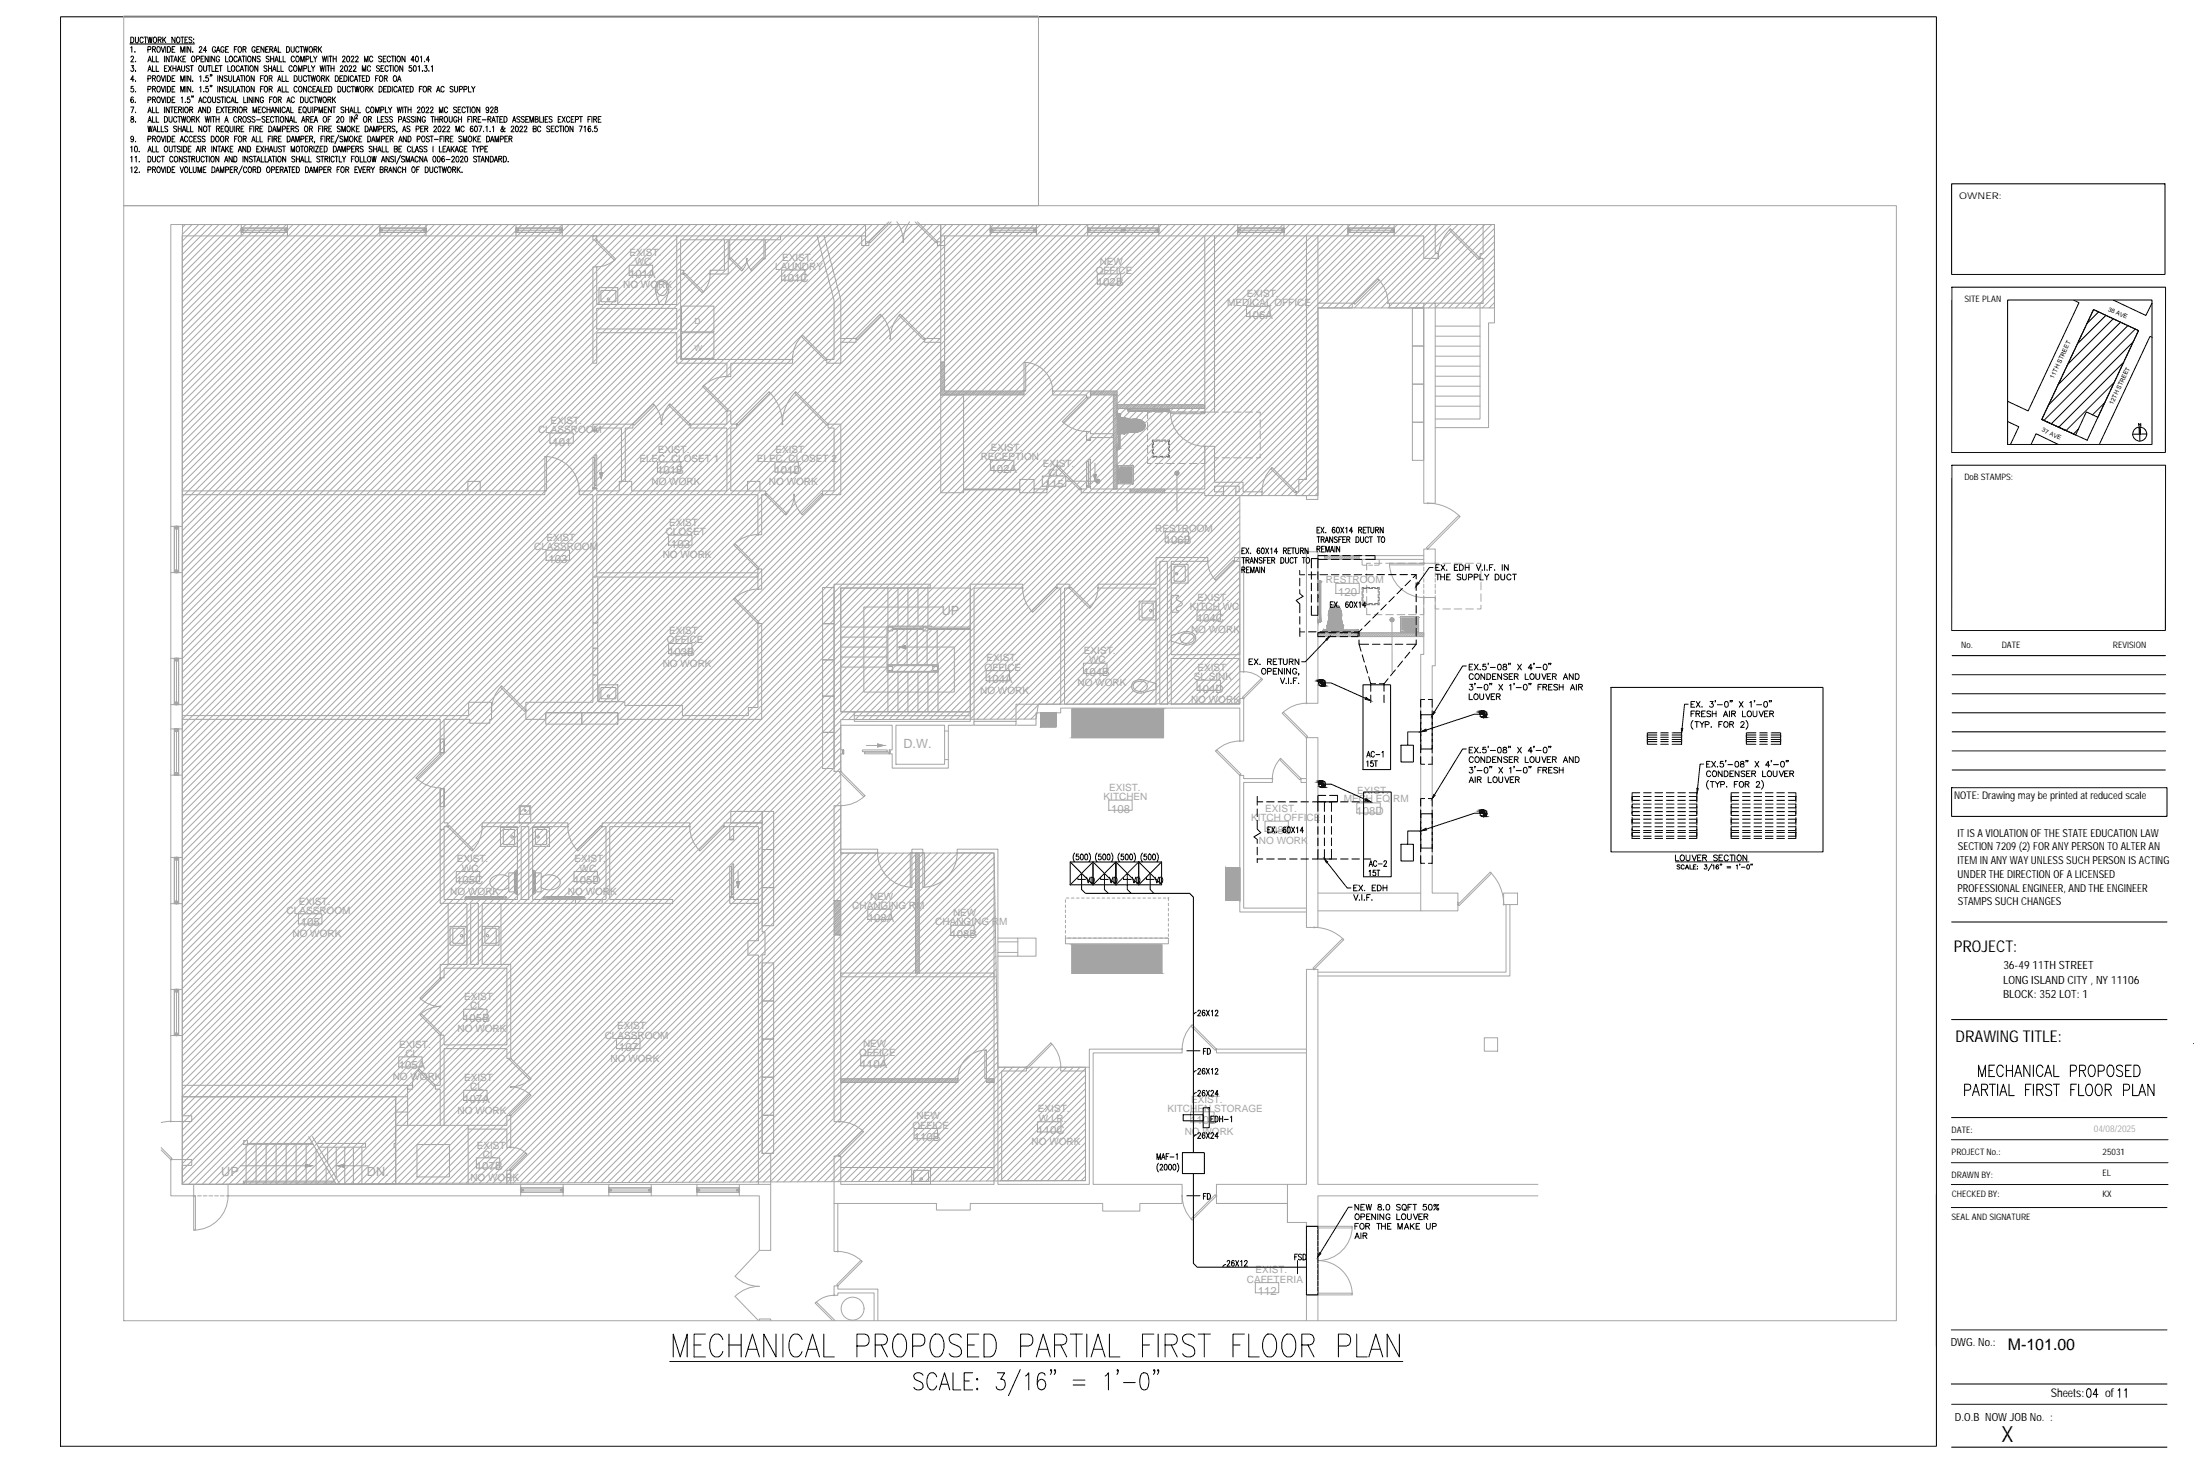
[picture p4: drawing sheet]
<svg xmlns="http://www.w3.org/2000/svg" width="914mm" height="610mm" viewBox="0 0 914 610" stroke-linecap="round" stroke-linejoin="round" font-family="sans-serif">
<defs><g id="words">
<text font-size="9.3" x="834" y="601">X</text>
<g font-size="6.8">
<text x="814.3" y="396.8">PROJECT:</text>
<text x="815.1" y="434.3">DRAWING TITLE:</text>
</g>
<text font-size="6.7" x="836.8" y="562.6">M-101.00</text>
<g font-size="5.3" fill="#a6a6a6">
<text x="392.5" y="256.4">UP</text>
<text x="376.5" y="311.6">D.W.</text>
<text x="92.2" y="490">UP</text>
<text x="152.9" y="490.1">DN.</text>
</g>
<g font-size="5">
<text x="854.7" y="582.1">Sheets:</text>
<text x="877.4" y="582.1">of</text>
</g>
<g font-size="4.8" fill="#a6a6a6">
<text x="262.2" y="115.7">101A</text>
<text x="325.7" y="117.7">101C</text>
<text x="457.2" y="119.3">102B</text>
<text x="519.5" y="132.8">106A</text>
<text x="230.2" y="185.6">101</text>
<text x="273.9" y="197.7">101B</text>
<text x="322.7" y="197.7">101D</text>
<text x="412.8" y="197">102A</text>
<text x="435.5" y="203.5">115</text>
<text x="485.5" y="226.8">106B</text>
<text x="279.7" y="228.1">103</text>
<text x="228.6" y="234.4">103</text>
<text x="557.7" y="248.2">120</text>
<text x="498.8" y="259.4">104C</text>
<text x="278.5" y="273.3">103B</text>
<text x="451.4" y="281.5">104B</text>
<text x="411" y="284.6">104A</text>
<text x="498.7" y="288.6">104D</text>
<text x="463.1" y="338.6">108</text>
<text x="565.3" y="339.7">108D</text>
<text x="527.1" y="347.3">108C</text>
<text x="190.1" y="368.3">105C</text>
<text x="239" y="368.3">105D</text>
<text x="125.4" y="385.9">105</text>
<text x="361.7" y="384">108A</text>
<text x="396.1" y="390.7">108B</text>
<text x="193.1" y="425.7">105B</text>
<text x="258" y="437.9">107</text>
<text x="166.2" y="445.5">105A</text>
<text x="358.7" y="445.1">110A</text>
<text x="193.2" y="459.5">107A</text>
<text x="432.3" y="472.6">110C</text>
<text x="496" y="468.4">110D</text>
<text x="380.9" y="475.4">110B</text>
<text x="198.4" y="487.6">107B</text>
<text x="524.2" y="539.7">112</text>
</g>
<g font-size="4.7">
<text x="834.9" y="403.9">36-49 11TH STREET</text>
<text x="834.8" y="409.9">LONG ISLAND CITY , NY 11106</text>
<text x="834.8" y="415.9">BLOCK: 352 LOT: 1</text>
<text x="813" y="560.8">DWG. No.:</text>
<text x="814.8" y="592.1">D.O.B NOW JOB No. :</text>
</g>
<g font-size="4.6">
<text x="815.9" y="348.6">IT IS A VIOLATION OF THE STATE EDUCATION LAW</text>
<text x="816" y="354.3">SECTION 7209 (2) FOR ANY PERSON TO ALTER AN</text>
<text x="815.9" y="360.1">ITEM IN ANY WAY UNLESS SUCH PERSON IS ACTING</text>
<text x="815.9" y="365.8">UNDER THE DIRECTION OF A LICENSED</text>
<text x="815.9" y="371.5">PROFESSIONAL ENGINEER, AND THE ENGINEER</text>
<text x="816" y="377.3">STAMPS SUCH CHANGES</text>
</g>
<text font-size="4.4" x="814.5" y="333.1">NOTE: Drawing may be printed at reduced scale</text>
<g font-size="4.2" fill="#a6a6a6">
<text x="262.4" y="106.7">EXIST.</text>
<text x="264.6" y="110.5">WC</text>
<text x="323.1" y="112.5">LAUNDRY</text>
<text x="325.9" y="108.7">EXIST.</text>
<text x="458.3" y="110.3">NEW</text>
<text x="456.6" y="114.2">OFFICE</text>
<text x="259.7" y="120.2">NO WORK</text>
<text x="519.7" y="123.8">EXIST.</text>
<text x="511.5" y="127.7">MEDICAL OFFICE</text>
<text x="229.4" y="176.6">EXIST.</text>
<text x="224.2" y="180.4">CLASSROOM</text>
<text x="274.2" y="188.7">EXIST.</text>
<text x="323.2" y="188.7">EXIST.</text>
<text x="408.7" y="191.8">RECEPTION</text>
<text x="413" y="187.9">EXIST.</text>
<text x="266.5" y="192.5">ELEC. CLOSET 1</text>
<text x="315.4" y="192.5">ELEC. CLOSET 2</text>
<text x="434.6" y="194.5">EXIST.</text>
<text x="271.5" y="202.2">NO WORK</text>
<text x="320.5" y="202.2">NO WORK</text>
<text x="436.8" y="198.4">CL.</text>
<text x="278.8" y="219.1">EXIST.</text>
<text x="481.5" y="221.6">RESTROOM</text>
<text x="227.8" y="225.4">EXIST.</text>
<text x="277.5" y="222.9">CLOSET</text>
<text x="222.6" y="229.3">CLASSROOM</text>
<text x="276.2" y="232.6">NO WORK</text>
<text x="552.6" y="243.1">RESTROOM</text>
<text x="499.1" y="250.3">EXIST.</text>
<text x="496" y="254.2">KITCH WC</text>
<text x="496.4" y="263.8">NO WORK</text>
<text x="278" y="268.1">OFFICE</text>
<text x="278.8" y="264.3">EXIST.</text>
<text x="411.2" y="275.6">EXIST.</text>
<text x="451.7" y="272.5">EXIST.</text>
<text x="276.2" y="277.8">NO WORK</text>
<text x="410.3" y="279.5">OFFICE</text>
<text x="453.9" y="276.3">WC</text>
<text x="499.1" y="279.5">EXIST.</text>
<text x="449.1" y="286">NO WORK</text>
<text x="497.5" y="283.4">SL SINK</text>
<text x="408.5" y="289.1">NO WORK</text>
<text x="496.4" y="293.1">NO WORK</text>
<text x="462.2" y="329.5">EXIST.</text>
<text x="459.9" y="333.4">KITCHEN</text>
<text x="560" y="334.3">MECH EQ RM</text>
<text x="565.7" y="330.6">EXIST.</text>
<text x="527.3" y="338.3">EXIST.</text>
<text x="521.4" y="342.1">KITCH OFFICE</text>
<text x="524.7" y="351.8">NO WORK</text>
<text x="190.4" y="359.3">EXIST.</text>
<text x="239.4" y="359.3">EXIST.</text>
<text x="192.5" y="363.2">WC</text>
<text x="241.6" y="363.2">WC</text>
<text x="124.5" y="376.9">EXIST.</text>
<text x="187.7" y="372.8">NO WORK</text>
<text x="236.7" y="372.8">NO WORK</text>
<text x="362.6" y="375.1">NEW</text>
<text x="119.5" y="380.8">CLASSROOM</text>
<text x="355.2" y="378.9">CHANGING RM</text>
<text x="397.2" y="381.8">NEW</text>
<text x="389.8" y="385.6">CHANGING RM</text>
<text x="121.9" y="390.4">NO WORK</text>
<text x="193.4" y="416.6">EXIST.</text>
<text x="196" y="420.5">CL</text>
<text x="190.7" y="430.2">NO WORK</text>
<text x="257.2" y="428.8">EXIST.</text>
<text x="166.4" y="436.5">EXIST.</text>
<text x="252" y="432.7">CLASSROOM</text>
<text x="359.7" y="436.1">NEW</text>
<text x="169" y="440.4">CL</text>
<text x="254.5" y="442.4">NO WORK</text>
<text x="358" y="439.9">OFFICE</text>
<text x="163.7" y="450">NO WORK</text>
<text x="193.4" y="450.5">EXIST.</text>
<text x="196" y="454.3">CL</text>
<text x="496.4" y="459.4">EXIST.</text>
<text x="190.7" y="464">NO WORK</text>
<text x="382" y="466.4">NEW</text>
<text x="432.6" y="463.5">EXIST.</text>
<text x="433" y="467.5">W.I.R.</text>
<text x="486.5" y="463.3">KITCHEN STORAGE</text>
<text x="380.3" y="470.2">OFFICE</text>
<text x="493.8" y="472.9">NO WORK</text>
<text x="198.7" y="478.6">EXIST.</text>
<text x="429.9" y="477.1">NO WORK</text>
<text x="201.3" y="482.5">CL</text>
<text x="196" y="492.1">NO WORK</text>
<text x="523.3" y="530.6">EXIST.</text>
<text x="519.7" y="534.5">CAFETERIA</text>
</g>
<text font-size="3.9" x="816.6" y="83.1">OWNER:</text>
<text font-size="3.9" fill="#a6a6a6" x="872.6" y="471.9">04/08/2025</text>
<g font-size="3.7">
<text x="818.7" y="126">SITE PLAN</text>
<text x="818.7" y="200.2">DoB STAMPS:</text>
<text x="817.4" y="270.2">No.</text>
<text x="834.2" y="270.2">DATE</text>
<text x="880.6" y="270.2">REVISION</text>
<text x="813.4" y="472">DATE:</text>
<text x="813.4" y="481.1">PROJECT No.:</text>
<text x="876.3" y="481.1">25031</text>
<text x="813.4" y="490.9">DRAWN BY:</text>
<text x="876.2" y="490.1">EL</text>
<text x="813.4" y="498.7">CHECKED BY:</text>
<text x="876.2" y="498.8">KX</text>
<text x="813.3" y="508.2">SEAL AND SIGNATURE</text>
</g>
<g font-size="3.5" fill="#a6a6a6">
<text x="289.5" y="135.1">D</text>
<text x="289.5" y="146.2">W</text>
</g>
<g font-size="2.5">
<text x="878.5" y="129.4" transform="rotate(24 878.5 129.4)">38 AVE</text>
<text x="855.9" y="157.8" transform="rotate(-65 855.9 157.8)">11TH STREET</text>
<text x="880.6" y="168.7" transform="rotate(-65 880.6 168.7)">12TH STREET</text>
<text x="850.8" y="179.8" transform="rotate(24 850.8 179.8)">37 AVE</text>
</g>
</g></defs>
<g fill="none" stroke="#a6a6a6" stroke-width=".42">
<path d="M51.6 6.6h381.2v79.1h-381.2zM51.6 85.7h738.8v464.6h-738.8zM71.2 93.6h289.5v4.7h-284.7v366.6h3.9v2.4h-8.7zM76.1 93.6h546.8v34.7h-73.6v78.2h-32.6v86.7l-83.9 .2-1 6.2-81.4 .2v55.7l63.9-.1 1.6 89.3h36.5v47.2l-376.4 1.6zM77.2 93.6l-1.1 1.1M80.1 93.6l-4.1 4M82.8 93.6l-6.8 6.8M85.7 93.6l-9.7 9.6M88.5 93.6l-12.5 12.4M91.3 93.6l-15.3 15.3M94.1 93.6l-18.1 18.1M96.9 93.6l-20.9 20.9"/>
<path d="M99.7 93.6l-23.7 23.7M100.5 95h19.3v1.8v-1.8h-.3v1.8h.3h-19.3zM100.5 95h.3v1.8h-.3zM100.5 95h19.3h-.3v1.8h.3h-19.3h.3v-1.8zM100.5 93.6v4.7M100.8 95.7h.8v.5h-.8zM101.6 95.9h17.1M102.5 93.6l-26.5 26.5M105.3 93.6l-29.3 29.3M108.1 93.6l-32.1 32.1M110.9 93.6l-34.9 34.9M113.7 93.6l-37.7 37.7"/>
<path d="M116.5 93.6l-40.5 40.5M118.7 95.7h.8v.5h-.8zM119.3 93.6l-43.3 43.3M119.8 93.6v4.7M122.2 93.6l-46.2 46.1M124.9 93.6l-48.9 48.9M127.8 93.6l-51.8 51.7M130.6 93.6l-54.6 54.5M133.4 93.6l-57.4 57.3M136.2 93.6l-60.2 60.2M139 93.6l-63 62.9M141.8 93.6l-65.8 65.8"/>
<path d="M144.6 93.6l-68.6 68.6M147.4 93.6l-71.4 71.4M150.2 93.6l-74.2 74.2M153 93.6l-77 77M155.8 93.6l-79.8 79.8M158.3 95h19.2v1.8v-1.8h-.3v1.8h.3h-19.2zM158.3 95h.3v1.8h-.3zM158.3 95h19.2h-.3v1.8h.3h-19.2h.3v-1.8zM158.3 93.6v4.7M158.6 95.7h.8v.5h-.8zM158.6 93.6l-82.6 82.6M159.4 95.9h17.1"/>
<path d="M161.4 93.6l-85.4 85.4M164.2 93.6l-88.2 88.2M167 93.6l-91 91M169.9 93.6l-93.9 93.8M172.7 93.6l-96.7 96.6M175.5 93.6l-99.5 99.4M176.5 95.7h.7v.5h-.7zM177.5 93.6v4.7M178.3 93.6l-102.3 102.3M181.1 93.6l-105.1 105M183.9 93.6l-107.9 107.9M186.7 93.6l-110.7 110.7"/>
<path d="M189.5 93.6l-113.5 113.5M192.3 93.6l-116.3 116.3M195.1 93.6l-119.1 119.1M197.9 93.6l-121.9 121.9M200.7 93.6l-124.7 124.7M203.5 93.6l-127.5 127.5M206.3 93.6l-130.3 130.3M209.1 93.6l-133.1 133.1M211.9 93.6l-135.9 135.9M214.8 93.6l-138.8 138.7M215.1 95h19.2v1.8v-1.8h-.3v1.8h.3h-19.2zM215.1 95h.2v1.8h-.2z"/>
<path d="M215.1 95h19.2h-.3v1.8h.3h-19.2h.2v-1.8zM215.1 93.6v4.7M215.3 95.7h.9v.5h-.9zM216.2 95.9h17M217.6 93.6l-141.6 141.5M220.4 93.6l-144.4 144.3M223.2 93.6l-147.2 147.1M226 93.6l-150 149.9M228.8 93.6l-152.8 152.8M231.6 93.6l-155.6 155.6M233.2 95.7h.8v.5h-.8zM234.3 93.6v4.7"/>
<path d="M234.4 93.6l-158.4 158.4M237.2 93.6l-161.2 161.2M240 93.6l-164 164M242.8 93.6l-166.8 166.8M245.6 93.6l-169.6 169.6M247.1 98.3h1.6v1.8h-1.6zM248.4 93.6l-172.4 172.4M251.2 93.6l-175.2 175.2M254 93.6l-178 178M256.9 93.6l-180.9 180.8M259.7 93.6l-183.7 183.6M262.5 93.6l-186.5 186.4"/>
<path d="M265.3 93.6l-189.3 189.3M268.1 93.6l-192.1 192M270.9 93.6l-194.9 194.9M273.7 93.6l-197.7 197.7M276.5 93.6l-200.5 200.5M279.3 93.6l-203.3 203.3M282 98.3v28.6h-33.3v-15.7h-1.6v40.1h1.6v-12.7h33.3v12.7h21v5.6h1.6v-5.6h25.7v-1.5h-46.6v-49.9h41.6v-1.6M282.1 93.6l-206.1 206.1M284.9 93.6l-208.9 208.9M287.7 93.6l-211.7 211.7M290.5 93.6l-214.5 214.5M293.3 93.6l-217.3 217.3"/>
<path d="M296.1 93.6l-220.1 220.1M299 93.6l-223 222.9M301.8 93.6l-225.8 225.7M301.9 99.9v12.7h-6v1.6h7.6v-14.3M304.1 99.9v7.9h-.6M304.6 93.6l-228.6 228.5M307.4 93.6l-231.4 231.3M310.2 93.6l-234.2 234.1M313 93.6l-237 236.9M315.8 93.6l-239.8 239.8M318.4 99.9v7.9h.6v-7.9M318.6 93.6l-242.6 242.6"/>
<path d="M321.4 93.6l-245.4 245.4M324.2 93.6l-248.2 248.2M327 93.6l-251 251M329.8 93.6l-253.8 253.8M332.6 93.6l-256.6 256.6M335.4 93.6l-259.4 259.4M338.2 93.6l-262.2 262.2M340.6 98.3l7 26.9v24.6h-3v1.5h5.8v-26.5l-7-26.5M341 93.6l-265 265M343.9 93.6l-267.9 267.8M346.7 93.6l-270.7 270.6M349.5 93.6l-273.5 273.4"/>
<path d="M352.3 93.6l-276.3 276.2M355.1 93.6l-279.1 279M357.9 93.6l-281.9 281.9M359.1 98.3v4h3v-1.5h-1.4M360.7 93.6l-284.7 284.6M360.7 98.3v4M363.5 93.6l-287.5 287.5M366.3 93.6l-290.3 290.3M369.1 93.6l-293.1 293.1M370.4 92.5l-8.3 8.3 .5 .4 8.8-8.7M371.9 93.6l-295.9 295.9M373.8 92.4a14.3 14.3 0 0 1 2.6 8.3l.6-4.1 2.1-4.1"/>
<path d="M374.7 93.6l-298.7 298.7M377.5 93.6l-301.5 301.5M380.3 93.6l-304.3 304.3M381.4 92.5l8.8 8.7 .5-.4-8.3-8.3M383.1 93.6l-307.1 307.1M386 93.6l-310 309.9M388.7 93.6l-312.7 312.7M391.6 93.6l-315.6 315.5M392.1 93.6v57.3h1.6v-48.6h-3v-1.5h1.4v-2.5M392.1 93.6h206.1v12.1h1.2v2h-6v-9.4h-201.3zM393.7 98.3v4M394.4 93.6l-318.4 318.3"/>
<path d="M397.2 93.6l-321.2 321.1M400 93.6l-324 323.9M402.8 93.6l-326.8 326.7M405.6 93.6l-329.6 329.6M408.4 93.6l-332.4 332.4M411.2 93.6l-335.2 335.2M412.7 95h19.2v1.8v-1.8h-.2v1.8h.2h-19.2zM412.7 95h.3v1.8h-.3zM412.7 95h19.2h-.2v1.8h.2h-19.2h.3v-1.8zM412.7 93.6v4.7M413 95.7h.8v.5h-.8zM413.8 95.9h17.1"/>
<path d="M414 93.6l-338 338M416.8 93.6l-340.8 340.8M419.6 93.6l-343.6 343.6M422.4 93.6l-346.4 346.4M425.2 93.6l-349.2 349.2M428.1 93.6l-352.1 352M430.8 93.6l-354.8 354.8M430.9 95.7h.8v.5h-.8zM431.9 93.6v4.7M433.7 93.6l-357.7 357.6M436.5 93.6l-360.5 360.4M439.3 93.6l-363.3 363.2"/>
<path d="M442.1 93.6l-366.1 366M444.9 93.6l-368.9 368.8M447.7 93.6l-371.7 371.6M450.5 93.6l-374.5 374.5M453.3 95h29.6v1.8v-1.8h-.3v1.8h.3h-29.6zM453.3 95h.3v1.8h-.3zM453.3 95h29.6h-.3v1.8h.3h-29.6h.3v-1.8zM453.3 98.3v-4.7l-377.3 377.3M453.6 95.7h.8v.5h-.8zM454.4 95.9h13M456.1 93.6l-380.1 380.1M458.9 93.6l-382.9 382.9"/>
<path d="M461.7 93.6l-385.7 385.7M464.5 93.6l-388.5 388.5M467.3 93.6l-391.3 391.3M467.4 95.7h.8v.5h-.8zM468.2 95.7h.7v.5h-.7zM468.9 95.9h12.9M470.1 93.6l-394.1 394.1M472.9 93.6l-396.9 396.9M475.8 93.6l-399.8 399.7M478.6 93.6l-400 399.9M481.4 93.6l-400 399.9M481.8 95.7h.8v.5h-.8z"/>
<path d="M482.9 93.6v4.7M484.2 93.6l-400 399.9M487 93.6l-399.9 399.9h1.6M489.8 93.6l-399.9 399.8M492.6 93.6l-399.9 399.8M495.4 93.6l-399.9 399.8M498.2 93.6l-399.9 399.8M501 93.6l-399.8 399.8M502.1 98.3v73.4h4.1v-73.4M503.8 93.6l-399.8 399.8M506.6 93.6l-399.8 399.8M509.4 93.6l-399.8 399.8"/>
<path d="M512.2 93.6l-399.8 399.8M515 93.6l-399.8 399.7M515.9 95h19.2v1.8v-1.8h-.3v1.8h.3h-19.2zM515.9 95h.3v1.8h-.3zM515.9 95h19.2h-.3v1.8h.3h-19.2h.3v-1.8zM515.9 93.6v4.7M516.2 95.7h.8v.5h-.8zM517 95.9h17M517.8 93.6l-399.7 399.7M520.7 93.6l-399.8 399.7M523.5 93.6l-399.8 399.7M526.3 93.6l-399.8 399.7"/>
<path d="M529.1 93.6l-399.8 399.7M531.9 93.6l-399.8 399.7M534 95.7h.8v.5h-.8zM534.7 93.6l-399.7 399.7M535.1 93.6v4.7M537.5 93.6l-399.7 399.6M540.3 93.6l-399.7 399.6M543.1 93.6l-399.7 399.6M544.5 98.3v101.5h-3.2v5.1h-1v1.6h4.2v1.6h4.8v-109.8M545.9 93.6l-399.7 399.6M548.7 93.6l-399.6 399.6M551.5 93.6l-399.6 399.6"/>
<path d="M554.3 93.6l-399.6 399.6M557.1 93.6l-206.3 206.2M559.9 93.6l-206.2 206.2M561.8 95h19.2v1.8v-1.8h-.3v1.8h.3h-19.2zM561.8 95h.3v1.8h-.3zM561.8 95h19.2h-.3v1.8h.3h-19.2h.3v-1.8zM561.8 93.6v4.7M562.1 95.7h.8v.5h-.8zM562.8 93.6l-206.3 206.2M562.9 95.9h17.1M565.6 93.6l-206.3 206.2M568.4 93.6l-206.3 206.2"/>
<path d="M571.2 93.6l-206.3 206.2M574 93.6l-206.3 206.2M576.8 93.6l-206.3 206.2M579.6 93.6l-206.2 206.2M580 95.7h.7v.5h-.7zM581 93.6v4.7M582.4 93.6l-206.2 206.2M585.2 93.6l-34.8 34.7M588 93.6l-34.7 34.7M590.8 93.6l-34.7 34.7M593.6 93.6l-34.7 34.7M596.4 93.6l-34.7 34.7"/>
<path d="M599.2 93.6l-34.7 34.7M602 93.6l-34.7 34.7M604 95.8l.5-.5 12.4 12.4-.5 .5zM604.5 95.3a17.1 17.1 0 0 0-5.1 12.4M604.9 93.6l-34.8 34.7M607.7 93.6l-34.8 34.7M610.5 93.6l-34.8 34.7M613.3 93.6l-34.8 34.7M616.1 93.6l-34.8 34.7M618.9 93.6l-34.8 34.7M621.7 93.6l-34.8 34.7M622.9 95.2l-33.2 33.1"/>
<path d="M622.9 98l-30.4 30.3M248.2 100.6l.5-.5 7.8 7.9-.4 .5zM249.6 119.8h7.9v7.1h-7.9zM256.6 107.9a11.1 11.1 0 0 1-7.9 3.3M262.2 110.5h9.8v4.2h-9.8zM275.5 117.4l.2-.1a2.22 2.22 0 0 1 2.4 2.7v.6M275.6 117.3a2.69 2.69 0 0 0-1.8 3.3M283.7 112.6h1.1v1.6h-1.1M284.8 114.2l.5-.5 7.9 7.8-.5 .5zM296 114.1a11.1 11.1 0 0 1-3.3 7.9M304.6 107.4l5 5-.5 .5-5-5.1zM309.2 112.8a7.1 7.1 0 0 0 2.1-5 7 7 0 0 0 2 5"/>
<path d="M312.8 112.4l5.1-5 .5 .4-5.1 5.1zM325.8 112.5h9.7v4.3h-9.7zM457.3 114.1h9.8v4.3h-9.8zM574.3 116.2l.5 .5-10.1 10.1-.5-.5zM574.3 116.2a14.3 14.3 0 0 1 4.2 10.1M622.9 100.8l-27.5 27.5M622.9 103.6l-24.8 24.7M622.9 106.4l-21.9 21.9M622.9 109.2l-19.1 19.1M622.9 112l-16.3 16.3M622.9 114.8l-13.5 13.5M622.9 117.6l-10.7 10.7"/>
<path d="M248.7 128.5h33.3v8.6h-33.3zM250.4 125.3l.4 .4M250.4 121.4v3.9M250.8 121h5.5M250.8 125.7h5.5M250.8 121l-.4 .4M256.3 121l.4 .4M256.7 121.4v3.9M256.7 125.3l-.4 .4M273.3 121.9a4.1 4.1 0 0 1 2.2-5.2 3.5 3.5 0 0 1 3.2 4.3l-.1 .9M273.3 121.9l1.5 5h2.3l1.4-5M273.8 120.6l.2 1.1"/>
<path d="M274 121.7l.4 .8M274.5 122.5l.9 .6a1.92 1.92 0 0 0 2-.6M278.1 120.6l-.7 1.9M284 138.6h13.5v10.8h-13.5zM284 127.6h13.5v10.7h-13.5zM334.5 139.6a14.3 14.3 0 0 0-4.2 10.1M334.5 139.7l10.1 10.1-.5 .4-10.1-10zM366.8 130.9l.5 .5-10.1 10.1-.4-.4zM366.9 130.9a14.2 14.2 0 0 1 4.2 10.1 14.3 14.3 0 0 1 4.1-10.1M374.7 131.4l.5-.5 10.1 10.2-.5 .4zM519.5 127.6h9.8v4.3h-9.8zM549.3 126.3h14.3v2h-14.3"/>
<path d="M549.3 129.5l-170.3 170.3M549.3 132.3l-167.5 167.5M549.3 135.1l-164.7 164.6M549.3 137.9l-161.9 161.8M588.6 128.3h4.8v15.9h-4.8zM593.4 126.3h-14.3v2h14.3M593.4 126.3h4.8v83.4h-4.8zM598.2 126.3h19.9v-18.6h-1.2v-2h1.2v-12.1h4.8v40.9h-2.5v43.7h-22.2M598.2 135.9h18.6M616.8 126.3v48.3h-18.6M616.8 126.4h1.3M622.9 120.4l-7.9 7.9"/>
<path d="M622.9 123.3l-5.1 5M622.9 126.1l-2.3 2.2M303 156.9a14.3 14.3 0 0 0-10.1 4.2M350.4 141.1h6.4v1.5h-6.4M392.1 141.1h-6.8v1.5h6.8M392.1 150.9h1.6v12h33.1v1.6h-34.7zM392.6 150.9l-.5 .6M393.3 150.9l-1.2 1.3M393.7 151.3l-1.6 1.6M393.7 152l-1.6 1.6M393.7 152.7l-1.6 1.6M393.7 153.4l-1.6 1.6"/>
<path d="M393.7 154.1l-1.6 1.6M393.7 154.8l-1.6 1.6M393.7 155.5l-1.6 1.6M393.7 156.2l-1.6 1.6M393.7 156.9l-1.6 1.6M393.7 157.6l-1.6 1.6M393.7 158.3l-1.6 1.6M393.7 159l-1.6 1.6M393.7 159.7l-1.6 1.6M426.8 151h.7v11.9h-.7zM426.8 151a11.9 11.9 0 0 1 11.9 11.9M549.3 140.7l-159.1 159"/>
<path d="M549.3 143.5l-156.2 156.2M549.3 146.3l-153.4 153.4M549.3 149.1l-150.6 150.6M549.3 151.9l-147.8 147.8M549.3 154.7l-145 145M549.3 157.5l-142.2 142.2M588.6 144.2h4.8v15.9h-4.8zM598.2 140.1h18.6M598.2 144.2h18.6M598.2 148.4h18.6M598.2 152.6h18.6M598.2 156.8h18.6"/>
<path d="M247.1 179.2h1.6v.3h-1.6zM263.8 176.7l8.4-8.4 .5 .5-8.4 8.4zM272.2 168.3a11.9 11.9 0 0 1 3.5 8.4 11.9 11.9 0 0 1 3.5-8.4M279.2 168.3l8.4 8.4-.5 .5-8.4-8.4zM292.9 161.1l.4-.5 10.2 10.1-.5 .5zM307 176.7l13.5-13.4 .5 .5-13.5 13.4zM320.5 163.2a19 19 0 0 1 5.6 13.5M331.6 163.2a19 19 0 0 0-5.5 13.5M331.7 163.3l13.4 13.4-.4 .5-13.5-13.4zM345.1 176.7h5.3v29.4h-7.6v-1.5h4.8v-26.2h-2.5zM392.1 164.5h9.5v40.8h-9.5zM393.7 160.4l-1.6 1.6"/>
<path d="M393.7 161.1l-1.6 1.6M393.7 161.8l-1.6 1.6M393.7 162.5l-1.6 1.6M393.9 162.9l-1.5 1.6M394.7 162.9l-1.7 1.6M395.3 162.9l-1.5 1.6M396 162.9l-1.6 1.6M396.8 162.9l-1.6 1.6M397.4 162.9l-1.5 1.6M398.2 162.9l-1.6 1.6M398.8 162.9l-1.5 1.6M399.6 162.9l-1.6 1.6"/>
<path d="M400.2 162.9l-1.5 1.6M401 162.9l-1.6 1.6M401.7 162.9l-1.6 1.6M402.4 162.9l-1.6 1.6M403.1 162.9l-1.6 1.6M403.8 162.9l-1.6 1.6M404.5 162.9l-1.6 1.6M405.2 162.9l-1.6 1.6M405.9 162.9l-1.6 1.6M406.6 162.9l-1.6 1.6M407.3 162.9l-1.6 1.6M408 162.9l-1.6 1.6"/>
<path d="M408.7 162.9l-1.6 1.6M409.4 162.9l-1.6 1.6M410.1 162.9l-1.6 1.6M410.8 162.9l-1.6 1.6M411.5 162.9l-1.6 1.6M412.2 162.9l-1.6 1.6M412.9 162.9l-1.6 1.6M413.6 162.9l-1.6 1.6M414.3 162.9l-1.6 1.6M415 162.9l-1.6 1.6M415.7 162.9l-1.6 1.6M416.4 162.9l-1.6 1.6"/>
<path d="M417.1 162.9l-1.6 1.6M417.8 162.9l-1.6 1.6M418.5 162.9l-1.6 1.6M419.2 162.9l-1.6 1.6M419.9 162.9l-1.6 1.6M420.6 162.9l-1.6 1.6M421.3 162.9l-1.6 1.6M422 162.9l-1.6 1.6M422.7 162.9l-1.6 1.6M423.4 162.9l-1.6 1.6M424.1 162.9l-1.6 1.6M424.8 162.9l-1.6 1.6"/>
<path d="M425.5 162.9l-1.6 1.6M426.2 162.9l-1.6 1.6M426.8 163.1l-1.5 1.4M426.8 163.8l-.8 .7M426.8 164.5h-.1M438.7 162.9h15.8v1.6h11.1v-1.6h-11.1v2.6h-1.6v-1h-14.2zM442.8 175.6a14.3 14.3 0 0 0 10.1 4.2M452.9 179.8h1.6v.9h9.5v1.6h-9.5v1.2h-1.6zM452.9 165.5l.5 .5-10.1 10.1-.5-.5zM455 162.9l-.5 .6M455.7 162.9l-1.2 1.3M456.4 162.9l-1.6 1.6"/>
<path d="M457.1 162.9l-1.6 1.6M457.8 162.9l-1.5 1.6M458.6 162.9l-1.7 1.6M459.2 162.9l-1.5 1.6M460 162.9l-1.7 1.6M460.6 162.9l-1.5 1.6M461.3 162.9l-1.6 1.6M462 162.9l-1.5 1.6M462.7 162.9l-1.5 1.6M463.5 162.9l-1.6 1.6M464 164.5h1.6v39.3h-1.6zM464.1 162.9l-1.5 1.6"/>
<path d="M464.5 164.5l-.5 .5M464.9 162.9l-1.6 1.6M465.2 164.5l-1.2 1.2M465.5 162.9l-1.5 1.6M465.6 168.6h36.5v1.6h-36.5zM465.6 172l.1 1.2zM465.6 164.8l-1.6 1.6M465.6 165.5l-1.6 1.6M465.6 166.2l-1.6 1.6M465.6 166.9l-1.6 1.6M465.6 167.6l-1.6 1.6M465.6 168.4l-1.6 1.5"/>
<path d="M465.6 169l-1.6 1.6M465.6 169.8l-1.6 1.5M465.6 170.4l-1.6 1.6M465.6 171.2l-1.6 1.5M465.6 171.8l-1.6 1.6M465.6 172.6l-1.6 1.5M465.6 173.3l-1.6 1.5M465.6 173.9l-1.6 1.7M465.6 174.7l-1.6 1.5M465.6 175.3l-1.6 1.7M465.6 176.1l-1.6 1.5M465.6 176.7l-1.6 1.7"/>
<path d="M465.6 177.5l-1.6 1.5M465.6 178.2l-1.6 1.5M465.6 178.9l-1.6 1.6M465.6 179.6l-1.6 1.5M465.6 163.6l-.9 .9M465.6 164.3l-.2 .2M465.7 172.9l.5 .2M465.7 172.3h.5M466.1 174l2.1 .2a6.3 6.3 0 0 1 0 6.3l-2.2 .1zM466.1 168.6l-.5 .5M466.2 173.1v13.3M466.2 172.2l.6 .7v13.7"/>
<path d="M466.8 168.6l-1.2 1.2M467.5 168.6l-1.6 1.6M468.2 168.6l-1.6 1.6M468.8 179.5l.2 .4M468.9 168.6l-1.6 1.6M469.6 168.6l-1.6 1.6M469.8 170.2l1.2 .1zM470 170.8l.7 .6h16.1l.6-.6M470.1 170.3v.5M470.3 168.6l-1.5 1.6M470.7 170.3l.2 .5h15.6l.2-.5M471 168.6l-1.6 1.6"/>
<path d="M471.5 175.9a3.4 3.4 0 0 1 5 1.4 3 3 0 0 1-2.7 2.1 3 3 0 0 1-2.9-1.7l.1-1zM471.5 176.8h1.4l.3 .5a1.23 1.23 0 0 1-1.7 .3zM471.7 168.6l-1.5 1.6M472.4 168.6l-1.6 1.6M473.1 168.6l-1.5 1.6M473.8 168.6l-1.6 1.6M474.6 168.6l-1.7 1.6M475.2 168.6l-1.5 1.6M476 168.6l-1.7 1.6M476.6 168.6l-1.5 1.6M477.4 168.6l-1.7 1.6M478 168.6l-1.5 1.6"/>
<path d="M478.3 176.1v3.1M478.7 168.6l-1.6 1.6M479.5 168.6l-1.6 1.6M479.9 171.7h-1.6v2.8M480.1 168.6l-1.5 1.6M480.4 170.2l1.3 .1zM480.8 170.4v.7M480.9 168.6l-1.6 1.6M481.3 170.4v.7M481.5 171.7h3.1M481.5 168.6l-1.5 1.6M482.3 168.6l-1.6 1.6"/>
<path d="M482.9 168.6l-1.5 1.6M483.7 168.6l-1.7 1.6M484.4 168.6l-1.6 1.6M485.1 168.6l-1.6 1.6M485.8 168.6l-1.6 1.6M486.2 171.7h3.2M486.5 170.2l1.1 .1zM486.5 168.6l-1.6 1.6M487.2 168.6l-1.6 1.6M487.3 170.3v.5M487.8 171.7a14.3 14.3 0 0 0 14.3 14.3v2.8M487.8 168.6l-1.5 1.6"/>
<path d="M488.6 168.6l-1.6 1.6M489.3 168.6l-1.6 1.6M490 168.6l-1.6 1.6M490.7 168.6l-1.6 1.6M491 171.7h3.2M491.4 168.6l-1.6 1.6M492.1 168.6l-1.6 1.6M492.8 168.6l-1.6 1.6M493.5 168.6l-1.6 1.6M494.2 168.6l-1.6 1.6M494.9 168.6l-1.6 1.6M495.6 168.6l-1.6 1.6"/>
<path d="M495.8 171.7h3.1M496.3 168.6l-1.6 1.6M497 168.6l-1.6 1.6M497.7 168.6l-1.6 1.6M498.4 168.6l-1.6 1.6M499.1 168.6l-1.6 1.6M499.8 168.6l-1.6 1.6M500.5 171.7h1.6h-14.3v.7h14.3v-.7M500.5 168.6l-1.6 1.6M501.2 168.6l-1.6 1.6M501.9 168.6l-1.6 1.6M502.1 169.1l-1.1 1.1"/>
<path d="M502.1 169.8l-.4 .4M506.2 171.7h1.5M509.4 171.7h3.1M514.1 171.7h3.2M518.9 171.7h3.2M523.6 171.7h1.6v1.6M525.2 174.9v3.2M525.2 179.6v3.2M549.3 160.4l-139.3 139.3M549.3 163.2l-136.5 136.5M549.3 166l-133.7 133.7M549.3 168.8l-130.9 130.8"/>
<path d="M549.3 171.6l-128.1 128M549.3 174.4l-32.2 32.1M549.3 177.2l-29.3 29.3M588.6 160.1h4.8v15.8h-4.8zM588.6 175.9h4.8v15.9h-4.8zM598.2 160.9h18.6M598.2 165.1h18.6M598.2 169.2h18.6M227.1 190.2h.7v14.4h-.7zM227.1 190.2a14.3 14.3 0 0 1 14.3 14.3M229.2 180.4h9.7v4.3h-9.7zM247.1 190.6h.7v12.7h-.7z"/>
<path d="M248 189.5h.7v12.7h-.7zM250.6 192.4v7l.6-2.4h-1.3l.7 2.4M274 192.5h9.7v4.2h-9.7zM323 192.5h9.7v4.2h-9.7zM412.8 191.8h9.8v4.2h-9.8zM434.4 198.4h9.8v4.2h-9.8zM440.5 193.6l10.1 10.2-.5 .4-10.1-10.1zM440.5 193.6a14.3 14.3 0 0 0-4.2 10.1M452.9 183.2h1.6v.3h-1.6zM452.9 192.2h.7v10.4h-.7zM453.7 191.3h.8v10.4h-.8zM456.4 193v7l-.7-2.3h1.3l-.6 2.3"/>
<path d="M465.6 186.3l.1 1.2zM465.6 194.4l.6 .3M465.6 190.1l-1.6 1.6M465.6 191.5l-1.6 1.6M465.6 193.6l-1.6 1.6M465.6 195l-1.6 1.6M465.6 198.5l-1.6 1.6M465.6 180.3l-1.6 1.6M465.6 181l-1.6 1.5M465.6 181.7l-1.6 1.6M465.6 182.4l-1.6 1.5M465.6 183.1l-1.6 1.6"/>
<path d="M465.6 183.8l-1.6 1.6M465.6 184.5l-1.6 1.6M465.6 185.2l-1.6 1.6M465.6 185.9l-1.6 1.6M465.6 186.6l-1.6 1.6M465.6 187.3l-1.6 1.6M465.6 188l-1.6 1.6M465.6 188.7l-1.6 1.6M465.6 189.4l-1.6 1.6M465.6 190.8l-1.6 1.6M465.6 192.2l-1.6 1.6M465.6 192.9l-1.6 1.6"/>
<path d="M465.6 194.3l-1.6 1.6M465.6 195.7l-1.6 1.6M465.6 196.4l-1.6 1.6M465.6 197.1l-1.6 1.6M465.6 197.8l-1.6 1.6M465.6 199.9l-1.6 1.6M466.2 186.4l-.5 .2M466.2 194.7v6.2l-.2 .2M466.7 197.7v-.8h.5v.8h-.5l.5 .2v.8h-.5v-.8M466.8 197.4v.7M466.8 186.5l-.4 .6-.7 .1M466.8 196.5v.3h.3l-.1-1-.1 .7"/>
<path d="M466.9 196.8v.1M466.9 198.7v.1M466.9 196.5h.1M467 199.1l-.1 .6-.1-.9h.3v.3M467 199.1h.1M467.1 196.8v.1M467.1 198.7v.2M467.2 197.4l.2 .2M467.4 197.9l-.2 .2M468.3 197.9h.6M468.3 197.6h.6M468.5 180.3l-.2 .4"/>
<path d="M468.8 180.6l3.1-.6a4.2 4.2 0 0 0 5.3-2.6 4.3 4.3 0 0 0-5.4-2.6l-3.8-.8-2.1-.1-.1 6.8 2.6-.1M468.8 197.7l.4 .1-.4 .1M468.9 197.7h-2l2 .2M468.9 197.6v.3M469 180l-.2 .6-.5 .1M471.2 195.1l.3 .8 .1 3.4-.5 1.2-2.8-.1-.6-.7v-1.8M471.2 195.1h-2.9l-.5 .7-.1 1.9M471.9 194h-6.3v7.5h6.3M471.9 194l.5 .4M472.4 194.4v6.8M478.3 190.3v2.8h1.6M478.3 180.8v3.2"/>
<path d="M478.3 185.6v3.2M481.5 193.1h3.1M486.2 193.1h3.2M490.5 197.1v15.9M491 193.1h3.2M495.8 193.1h3.1M502.1 190.3v2.8h-1.6M502.1 186h4.1v15h11.9v3.9h7.8v1.6h-23.8v-1.2h-16.7v-1.5h16.7zM506.2 189.1v1.7h1.5M506.2 186v1.6M509.4 190.8h3.1M514.1 190.8h3.2"/>
<path d="M518.9 190.8h3.2M525.2 189.1v1.7h-1.6M525.2 184.4v3.2M530.1 194.8l10.2 10.1-.5 .5-10.1-10.1zM530.2 194.8a14.3 14.3 0 0 0-4.2 10.1M549.3 180l-26.5 26.5M549.3 182.8l-23.7 23.7M549.3 185.6l-20.9 20.9M549.3 188.4l-18.1 18.1M549.3 191.2l-15.3 15.3M549.3 194l-12.5 12.5M549.3 196.8l-9.7 9.7"/>
<path d="M549.3 199.6l-6.9 6.9M71.2 219.3h4.8M72.7 219.3v.3h1.7v-.3v19.3h-1.7v-19.3h1.7zM72.7 219.3v.3h1.7v-.3v19.3v-.3h-1.7v.3zM73.3 219.6h.6v.8h-.6zM76 204.6h151.1v1.5h-151.1M195 204.6v-4h5.2v4M247.1 203.3h1.6v.3h-1.6zM259 200.6v-22.2h-10.3v1.1h-1.6v-2.8h16.7v1.7h-3.2v22.2M311.6 204.6v-4h5.1v4M319.5 205.6l8.4 8.4-.4 .5-8.5-8.4zM330.9 206.1a11.9 11.9 0 0 0 3.5 8.4"/>
<path d="M331 206.1a11.9 11.9 0 0 1-3.5 8.4M333.9 214l8.5-8.4 .4 .5-8.3 8.4zM401.6 203.8h23.4v.3h-23.4zM431 203.8h5.4v1.5h-11.4v-5.5h6v5.5M444.2 200.5h13.4M450.6 203.8h2.3v-1.2h1.6v1.2h16.5v1.5h-20.4zM452.9 202.6h1.6v.3h-1.6zM465.6 200.6l-1.6 1.6M465.6 201.3l-1.6 1.6M465.6 202l-1.6 1.6M465.6 202.7l-1 1.1M465.6 203.4l-.3 .4"/>
<path d="M465.6 201.2h.4M471 203.8h14.4v1.5h-14.4zM471.5 203.8l-.5 .3M472.1 203.8l-1.1 1.1M472.4 201.1l-.4 .4M472.9 203.8l-1.6 1.5M473.6 203.8l-1.6 1.5M474.3 203.8l-1.6 1.5M475 203.8l-1.6 1.5M475.7 203.8l-1.6 1.5M476.4 203.8l-1.6 1.5M477.1 203.8l-1.6 1.5"/>
<path d="M477.8 203.8l-1.6 1.5M478.5 203.8l-1.6 1.5M479.2 203.8l-1.6 1.5M479.9 203.8l-1.6 1.5M480.6 203.8l-1.6 1.5M481.3 203.8l-1.6 1.5M482 203.8l-1.6 1.5M482.7 203.8l-1.6 1.5M483.4 203.8l-1.6 1.5M484.1 203.8l-1.6 1.5M484.8 203.8l-1.6 1.5M485.4 203.9l-1.5 1.4"/>
<path d="M485.4 204.6l-.8 .7M485.4 205.3h-.1M509.9 204.9h-3.7v-2.3h10.3v2.3h-1.4M509.9 202.6v3.9M515.1 202.6v3.9M516.7 206.9l-92.7 92.7M516.7 209.7l-83.7 83.7M516.7 212.6l-80.9 80.8M516.7 215.3l-78 78.1M516.7 218.2l-75.2 75.2M549.3 202.4l-4.1 4.1M549.3 205.3l-1.3 1.2"/>
<path d="M595 209.7a19 19 0 0 1 13.5 5.5M607.9 214.8l.6 .5-13.5 13.5-.5-.5zM71.2 238.6h4.8M72.7 238.3h1.7v.3h-1.7zM73.3 237.5h.6v.8h-.6zM73.6 220.4v17.1M227.6 229.2h9.8v4.3h-9.8zM248.7 238.7h67.2v1.8h-67.2zM278.7 223h9.7v4.2h-9.7zM305.8 227l.5-.5 10 10.1-.4 .5zM315.9 237.1h1.5v8.4h-1.5zM315.9 222.7a14.3 14.3 0 0 0-10.1 4.2"/>
<path d="M483.4 233.9h3.1v59.5h-3.1zM485.6 221.6h9.8v4.2h-9.8zM488.1 235.2h7.1v7.8h-7.1zM493.6 235.9h-3.9l-.4 .4 .1 5.7 4.2 .2M493.6 235.9l.4 .2v5.6l-.4 .4M503.4 233.9a11.1 11.1 0 0 0 3.2 7.8M516.7 221l-72.4 72.4M516.7 223.8l-69.6 69.6M516.7 226.6l-66.8 66.8M516.7 229.4l-63.9 63.9M516.7 232.2l-61.1 61.1M516.7 235l-58.3 58.3"/>
<path d="M516.7 237.8l-55.5 55.5M544.5 229.9h4.8v1.6h2.8v1.6h-2.8v60h-4.8zM552.1 231.5h14.3v1.6h-14.3zM552.7 231.5l-.6 .6M553.4 231.5l-1.3 1.3M554.1 231.5l-1.6 1.6M554.8 231.5l-1.5 1.6M555.5 231.5l-1.6 1.6M556.2 231.5l-1.5 1.6M556.9 231.5l-1.6 1.6M557.6 231.5l-1.6 1.6M558.3 231.5l-1.6 1.6"/>
<path d="M559 231.5l-1.6 1.6M559.7 231.5l-1.5 1.6M560.5 231.5l-1.7 1.6M561.1 231.5l-1.5 1.6M561.8 231.5l-1.6 1.6M562.5 231.5l-1.5 1.6M563.2 231.5l-1.6 1.6M563.9 231.5l-1.5 1.6M564.6 231.5l-1.5 1.6M565.4 231.5l-1.6 1.6M566 231.5l-1.5 1.6M566.4 231.9l-1.2 1.2"/>
<path d="M566.4 232.6l-.5 .5M568.5 233.1h-.8v2.2l2 .2M569.3 233.1h1.6M569.6 239.1v3.1M570.4 235.5h1.7M571.2 234.7h-1.6v2.8M571.6 233.1h1.6M572.8 234.7h3.1M574 233.1h.8v2.1l-.3 .3h-1.6M577.5 234.7h3.2M579.1 234.7a14.3 14.3 0 0 0 14.3 14.3M582.3 234.7h3.2"/>
<path d="M587 234.7h3.2M591.8 234.7h1.6h-14.3v.7h14.3v-.7v.8M593.4 231.5h-27v1.6h27M593.4 228.8h4.8v5.9h-4.8zM593.4 236.3v1.6M593.4 238.7v1.5M598.2 234.7h1.5M598.2 234.7v.8M598.2 236.3v1.6M598.2 238.7v1.5M601.3 234.7h3.2M606.1 234.7h3.2"/>
<path d="M610.9 234.7h3.1M615.6 234.7h1.6v1.6M617.2 237.9v3.1M247.1 240.5h2v19.1h-2zM248.7 240.5v-34.4h67.2v16.7h1.5v-16.7h1.6v-1.5h-14.4v-26.2h2.4v-1.7h-2.4v-5.5h-1.6v5.5h-15.4v1.7h15.4v26.2h-39.7v-4h-5.2v4h-9.4v-1.3h-1.6v1.3h-5.7v1.5h5.7v34.4h2M305.8 249.7l.5-.5 10 10.1-.4 .5zM315.9 245.5a14.3 14.3 0 0 0-10.1 4.2M342.8 259.9h4.8v15.1h-4.8zM342.8 244.8h4.8v15.1h-4.8zM347.6 243.4h40.1v1.6h-37.3v51.6h5.6v4h48.4v-57.2h21.8v1.6h-20.2v57.2h-10.8v17.9h-23.4v-6h-1.2v-1.6h1.2v-10.3h-21.4v10.3h1.2v1.6h-1.2v7.3h-2.8zM350.4 245h54v51.6h-54zM370.1 245v15.9"/>
<path d="M374.2 245v15.9M378.4 245v15.9M382.6 245v15.9M386.7 245v15.9M393 252.9h-33v35.5h37.7v-18.8h-22.7M426.2 245a14.3 14.3 0 0 0 4.2 10.1M440 244.5l.5 .5-10.1 10.1-.5-.5zM440.5 243.4h5.2v1.6h-2v48.4h38.1v-48.4h-24.2v-1.6h24.2v-11.1h21.6v1.6h-15.3v38.9h28.6v-38.9h-2.2v-1.6h3.8v47.6h-1.6v-5.5h-28.6v19h28.6v-2.4h1.6v17.8h-1.6v-13.8h-74.6v2h-10.3v5.2h-8.4v-8.8h18.7v-48.4h-1.6zM446.2 244.5l8.4 8.4-.5 .5-8.4-8.4zM457.6 245a11.9 11.9 0 0 1-3.5 8.4M474.8 250.5h7v7.8h-7zM476.3 251.3h3.9"/>
<path d="M476.3 251.2l-.3 .3-.1 5.6 .4 .4h3.9l.4-.2v-5.8l-.4-.3M490.5 249.9l.7 .4a1.2 1.2 0 0 1 1.3 .7 1.2 1.2 0 0 1-.3 1.4l-.3 .1M490.5 253.1a.83 .83 0 0 0-.2 1 .83 .83 0 0 0 .9 .5l-.3 .5M490.9 248.1h-2.8v7h2.8M490.9 248l.3 .3-.3 .4M490.9 248.6l-.7 .6 .4 .8M491.9 252.5l-1.4 .7M498.9 254.2h9.7v4.2h-9.7zM506.1 241.3l7.9-7.9 .5 .5-7.9 7.9zM516.7 240.6l-52.7 52.7M516.7 243.4l-49.9 49.9M516.7 246.2l-47.1 47.1"/>
<path d="M516.7 249l-44.2 44.3M516.7 251.8l-41.4 41.5M516.7 254.7l-38.6 38.6M516.7 257.5l-35.8 35.8M549.3 241.6l.1 1.2zM549.3 258.3l.1 1.2zM549.3 247.6l.1 1.2zM549.4 241.9h.5M549.4 242.5h.3M549.4 247.9h.7M549.4 248.5h.7M549.7 242.5l.2 .2"/>
<path d="M549.9 242.7v15.7l-.5 .2M549.9 241.9l.6 .6M550.5 242.5v16.1l-.4 .6h-.7M555.5 253.1a1.57 1.57 0 0 1 1.7-.2 1.57 1.57 0 0 1 .9 1.4 2.38 2.38 0 0 1 0 3 2.38 2.38 0 0 1-2.9 .7 3.5 3.5 0 0 1 .3-4.9zM555.9 256.2l.4-.2a1.15 1.15 0 0 1 .4 1.8l-.9-.2zM556.7 243.1h9.8v4.2h-9.8zM569.6 253.4v2.7h1.6M569.6 243.8v3.2M569.6 248.6v3.2M572.8 256.1h3.1M577.5 256.1h3.2M580.1 258.2l.1 21.9"/>
<path d="M582.3 256.1h3.2M584.1 256.9l-.4 .4v6.4h7.5v-6.4M584.1 256.9h6.7M584.7 258.4v2M584.8 258l-.2 .3M585.9 257.7h3.1M585.9 257.7l-1.1 .4M587 256.1h3.2M589 257.7l1.1 .3M590.1 258v3l-.7 .5h-1.8M590.9 256.9l.4 .4M593.4 253.4v2.7h-1.6"/>
<path d="M593.4 249h4.8v28.4h-1.3v94.7h10.7v7.4h-15.5v-106.8h1.3zM593.4 241v1.6M593.4 243.4v1.6M593.4 245.8v1.6M593.4 248.2v3.6M598.2 252.1v1.6h1.5M598.2 241v1.6M598.2 243.4v1.6M598.2 245.8v1.6M598.2 248.2v2.4M601.3 253.7h3.2M606.1 253.7h3.2"/>
<path d="M610.9 253.7h3.1M617.2 252.1v1.6h-1.6M617.2 242.6v3.2M617.2 247.4v3.2M71.2 274.3h4.8M72.7 274.3v.3h1.7v-.3v19.3h-1.7v-19.3h1.7zM72.7 274.3v.3h1.7v-.3v19.3v-.3h-1.7v.3zM73.3 274.6h.6v.8h-.6zM73.6 275.4v17.1M247.1 270v-10.4h2v10.5h-2M247.1 270.1h2v11.1h-2zM278.7 268.1h9.7v4.3h-9.7z"/>
<path d="M342.8 275h4.8v15.1h-4.8zM350.4 261.3h19.3M350.4 265.5h19.3M350.4 269.6h19.3M350.4 273.8h19.3M350.4 278h19.3M370.1 261.3h1.9v1.6h-1.9zM370.1 277.7h1.9v1.7h-1.9zM372 261.9h12.7M372 262.3h12.7M373.9 262.3v14.6M375 269.6l2.4-.6v1.3z"/>
<path d="M378.1 262.3v14.6M382.2 262.3v14.6M384.7 261.3h2v1.6h-2zM386.4 262.9v14M386.7 261.9h17.7M386.7 262.3h17.7M388.4 261.3v-.4h-18.7v19.2h21.4v-3.2h-21M388.7 277.7h2v1.7h-2zM390.6 262.3v14.6M404.4 261.3h-34.3v18.4h20.6v-2.3h-20.6M411 279.4h9.7v4.3h-9.7zM451.5 276.4h9.8v4.2h-9.8z"/>
<path d="M491.8 265.9a3.1 3.1 0 0 1 3-2.2 3.1 3.1 0 0 1 2.9 2.3 3.2 3.2 0 0 1-4.4 1.9M491.8 266l.6 1.3 .9 .6M493.1 263.4l-5 1.4v2.4l5 1.4M493.2 268.5l1.3 .2M494.3 263.1h.2M494.3 263.1l-1.1 .2M494.4 263.1l1.6 .2 1.4 .7M497.4 264l.6 .6 .3 1.4M498.3 265.9a3.3 3.3 0 0 1-3.9 2.9M516.7 260.3l-33 33M516.7 263.1l-30.2 30.1M516.7 265.9l-27.3 27.3"/>
<path d="M516.7 268.7l-24.5 24.5M516.7 271.5l-21.7 21.7M516.7 274.3l-18.9 18.9M516.7 277.1l-16.1 16.1M516.7 279.9l-13.3 13.3M518.3 279.9a11.1 11.1 0 0 1 7.9 3.2M549.3 263.7h44.1v1.6h-44.1zM549.3 263.7h.1M550 263.7l-.7 .7M550.8 263.7l-1.5 1.4M551.1 263.6l1.1 .1zM551.3 263.1l.1 .6-1.5 1.6"/>
<path d="M551.9 263.3v.3M551.9 262.5h13.8M552 262.4l-.7 .6M552 263.2h13.7M552.2 263.7l-1.7 1.6M552.8 263.7l-1.5 1.6M553.6 263.7l-1.7 1.6M554.2 263.7l-1.5 1.6M554.9 263.7l-1.6 1.6M555.7 263.7l-1.6 1.6M556.3 263.7l-1.5 1.6M557.1 263.7l-1.6 1.6"/>
<path d="M557.7 263.7l-1.5 1.6M558.5 263.7l-1.6 1.6M558.7 260.5l.7-.2 .4 .3M559.1 263.7l-1.5 1.6M559.4 260.7a2.5 2.5 0 0 1 .5 2.6l-6.8 .1M559.6 260.4v-.2a6.1 6.1 0 0 1-.4-4 3.8 3.8 0 0 0-2.8-4.1 4.4 4.4 0 0 0-2.6 5.5l-.7 3.7v2.1M559.7 261.7l-.1 1.6h-6.4l.1-2.2a6.3 6.3 0 0 1 6.3 0v.6M559.8 260.6v.3M559.9 263.7l-1.7 1.6M560.6 263.7l-1.6 1.6M561.3 263.7l-1.6 1.6M562 263.7l-1.6 1.6"/>
<path d="M562.7 263.7l-1.6 1.6M563.4 263.7l-1.6 1.6M564 263.7l-1.5 1.6M564.8 263.7l-1.6 1.6M565.4 263.6l1.1 .1zM565.5 263.7l-1.6 1.6M565.7 263.3v.3M565.7 262.4l.6 .6M566.2 263.7l-1.6 1.6M566.3 263.1v.5M566.9 263.7l-1.6 1.6M567.6 263.7l-1.6 1.6"/>
<path d="M568.3 263.7l-1.6 1.6M569 263.7l-1.6 1.6M569.7 263.7l-1.6 1.6M570.4 263.7l-1.6 1.6M571.1 263.7l-1.6 1.6M571.8 263.7l-1.6 1.6M572.5 263.7l-1.6 1.6M573.2 263.7l-1.6 1.6M573.9 263.7l-1.6 1.6M574.6 263.7l-1.6 1.6M575.3 263.7l-1.6 1.6M576 263.7l-1.6 1.6"/>
<path d="M576.7 263.7l-1.6 1.6M577.4 263.7l-1.6 1.6M578.1 263.7l-1.6 1.6M578.8 263.7l-1.6 1.6M579.5 263.7l-1.6 1.6M580.2 263.7l-1.6 1.6M580.9 263.7l-1.6 1.6M581.6 263.7l-1.6 1.6M582.3 263.7l-1.6 1.6M583 263.7l-1.6 1.6M583.7 263.7l-1.6 1.6M584.1 263.3v.4"/>
<path d="M584.3 263.1l6.3-.1 .2 .7M584.3 263l-.2 .2M584.4 263.7l-1.6 1.6M584.6 260.4l.6 1 2.1 .1M585.1 263.7l-1.6 1.6M585.8 263.7l-1.6 1.6M586.1 262.3h-.6l.9-.1v.3h-.3M586.1 262.3h.1M586.4 262.2h.2M586.4 262.4h.2M586.5 263.7l-1.6 1.6M587.1 262.5h.7"/>
<path d="M587.2 263.7l-1.6 1.6M587.3 262.5h-.7v-.4h.7l.2 .4 .1-.4h.7v.4h-.8M587.3 260.4l.1-.3 .2 .3M587.3 261v-.6l.2 2 .1-2v.6M587.3 261.9l-.2 .1M587.4 260.3h.2M587.6 261.9l.2 .1M587.9 263.7l-1.6 1.6M588.3 262.2h.1M588.3 262.4h.1M588.4 262.2h.2M588.6 263.7l-1.6 1.6"/>
<path d="M588.7 262.2h-.3v.3l1-.2h-.7M588.7 262.3h.1M589.3 263.7l-1.5 1.6M590 263.7l-1.6 1.6M590.7 263.7l-1.5 1.6M591.4 263.7l-1.6 1.6M592.1 263.7l-1.5 1.6M592.8 263.7l-1.6 1.6M593.4 263.8l-1.5 1.5M593.4 264.5l-.7 .8M593.4 265.2l-.1 .1M71.2 293.6h4.8"/>
<path d="M72.7 293.3h1.7v.3h-1.7zM73.3 292.5h.6v.8h-.6zM76 299.7h107.5v8.3h1.6v-8.1M76 298.2h119.3v-5.6h9.6v7.1h-.8v1.6h-8.3v-1.6h-10.7M209 285.8l10.2 10.1-.5 .5-10.2-10.1zM209.1 285.8a14.3 14.3 0 0 0-4.2 10.1M219.2 292.6h27.9v-11.4h2v11.2h11.3v1.5h24v4.3h27.5v-3.4h4v-35h1.5v39.9h-59.9v-2.7h-30v2.7h-8.3zM227.5 297h15v4.7h-15zM242.5 297h15v4.7h-15zM249.6 285.3h7.9v7.1h-7.9zM250.4 290.8l.4 .4h5.5l.4-.4M250.4 286.8l.4-.4h5.7l.2 .4"/>
<path d="M250.4 286.9v3.9M256.7 286.9v3.9M342.8 290.1h4.8v15.1h-4.8zM356 296.6h48.4M356 298.2h48.4M370.1 280.1v16.5M374.2 280.1v16.5M378.4 280.1v16.5M382.6 280.1v16.5M386.7 280.1v16.5M390.9 280.1v16.5M432.2 297.1l-2.5 2.5"/>
<path d="M432.7 293.8l-5.9 5.8M433.7 297v5.9v-5.9h6.5v5.9h-6.5h6.5v-5.9zM433.7 297v5.9M434.3 298.3v3.3M434.4 298.3l.2-.3 4.8 .1 .1 3.4-.3 .4M446.8 295.4h38.1v12h-38.1zM446.8 295.4v12M456.4 296.6h9.5v9.5h-9.5zM465.9 296.6h9.5v9.5h-9.5zM471.6 286l.3 1.3 .7 .6M472.6 287.9l1.4 .7 1.5 .2M472.6 284l-.7 .6-.3 1.3"/>
<path d="M476.6 284l-1-.2a2.47 2.47 0 0 0-3.2 2.8 3.6 3.6 0 0 0 4.2 1.4M476.6 284l1 .7 .6 1.3M476.8 283.3l-2.3-.1-1.9 .8M476.8 283.4l5 1.4v2.3l-6.3 1.7M478.2 285.9l-.4 1.1-1.2 1M498.9 283.4h9.7v4.3h-9.7zM516.7 282.7l-10.5 10.5M516.7 285.5l-7.6 7.7M516.7 288.3l-4.8 4.9M516.7 291.1l-2 2.1M517.8 290.5l7.9-7.8 .5 .5-7.9 7.8zM534.9 296.7l10.1 10.2-.5 .5-10.1-10.2z"/>
<path d="M544.5 293a14.3 14.3 0 0 0-10.1 4.2M71.2 303.7h4.8M72.7 303.7v.3h1.7v-.3v19.3h-1.7v-19.3h1.7zM72.7 303.7v.3h1.7v-.3v19.3v-.3h-1.7v.3zM73.3 304h.6v.8h-.6zM73.6 304.8v17.1M183.5 308h1.6v5.7h-1.6v-5.7v5.7h1.6v-5.7M342.8 305.2h4.8v15h-4.8zM350.4 300.3l-192.9 192.9M350.4 303.1l-190.1 190.1M350.4 305.9l-187.2 187.2M350.4 308.7l-184.4 184.4"/>
<path d="M350.4 311.5l-181.6 181.6M350.4 314.3l-178.8 178.8M350.4 317.1l-176 176M350.4 319.9l-173.2 173.2M351.3 312.5v1.6h.3h-.3v-1.6h.3v1.6v-1.6zM359.4 312.5h10.4v.7h-10.4zM360.3 313.4h10.3v.7h-10.3zM361.1 310.6h7l-2.4-.6v1.3l2.4-.7M370.6 312.5h.3v1.6h-.3zM373.4 302.2h20.3v16.3h-20.3zM393.7 304.6h1.5M393.7 316.5h1.5"/>
<path d="M406 300.6h17.4v1.6h-17.4zM434.4 301.5l.3 .4M434.7 301.9h4.5M506.6 313l.5-.5 10.1 10.1-.5 .5zM516.7 308.8a14.3 14.3 0 0 0-10.1 4.2M533.3 316.5l.5-.5 8.4 8.4-.5 .5zM533.8 316a11.9 11.9 0 0 0-3.5 8.4M544.5 307.4h4.8v79h-4.8zM71.2 323h4.8M72.7 322.7h1.7v.3h-1.7zM73.3 321.9h.6v.8h-.6zM173.4 324.1l10.1-10.1 .5 .5-10.1 10.1z"/>
<path d="M173.4 324.1a14.3 14.3 0 0 0 10.1 4.2M183.5 336.1h1.6v6.8h1.5v1.5h-1.5v1.2h-1.6zM183.5 336.1v-7.5h1.6v7.5v-7.5h-1.6v7.5h1.6M216.4 335.7h4.8v7.2h-4.8zM216.8 336.1h4v3.2h-4zM304.6 338.1h13v4.8h-13zM317.6 338.1h4.8v15.9h-4.8zM347.6 335.7h2.8v39.6h-2.8zM349.9 321.9l.5-.5 10.1 10.1-.5 .5zM350.4 325.5l-167.5 167.6M350.4 333.9l-159.1 159.1M350.4 322.7l-170.3 170.4"/>
<path d="M350.4 328.3l-164.7 164.8M350.4 331.2l-161.9 161.8M350.4 336.8l-156.3 156.2M350.4 339.6l-153.4 153.4M360.5 331.5a14.3 14.3 0 0 1-10.1 4.2M462.1 333.4h9.7v4.2h-9.7zM544.5 324.4h-2.3v1.6h2.3M565.5 334.5h9.8v4.3h-9.8zM71.2 357.3h4.8M72.7 357.3v.3h1.7v-.3v19.2h-1.7v-19.2h1.7zM72.7 357.3v.3h1.7v-.3v19.2v-.3h-1.7v.3zM73.3 357.6h.6v.8h-.6z"/>
<path d="M73.6 358.4v17M183.5 345.6h1.6v11.2h-1.6zM187.2 343.9l10 10.2-.4 .5-10.2-10.2zM201 344.4a14.3 14.3 0 0 1-4.2 10.1M208.6 344.8h7v7.9h-7zM214.5 346v5.5M214.5 346l-.4-.4h-4.2l-.2 .4 .1 5.6 4.3 .3 .4-.5M217.2 344.4h3.2v30.4h-3.2zM222 344.8h7v7.9h-7zM223.2 345.8h4.6l-.1 6-4.5-.2zM236.7 344.4a14.3 14.3 0 0 0 4.2 10.1M250.4 343.9l.6 .5-10.2 10.2-.4-.5z"/>
<path d="M251 342.9h36.5v1.5h-33.4v30.4h26.3v1.6h-29.4v-1.6h1.6v-30.4h-1.6zM287.5 344.4a14.3 14.3 0 0 0 4.2 10.1M291.2 354.1l10.1-10.2 .5 .5-10.1 10.2zM304.1 344.4v5.5h1.7v-5.5M304.1 349.6h1.7v.3h-1.7zM305.1 359.9h.7v12.7h-.7zM317.6 354h4.8v15.8h-4.8zM350.4 353.8h15.4v1.6h-15.4M350.4 342.4l-150.6 150.6M350.4 345.2l-147.8 147.8M350.4 348l-145 145M350.4 350.8l-142.2 142.2"/>
<path d="M350.4 353.6l-139.3 139.4M351.3 355.5l-137.4 137.4M354.1 355.5l-137.4 137.4M357 355.5l-137.5 137.4M359.7 355.5l-137.4 137.4M362.6 355.5l-137.5 137.4M365.4 355.5l-137.4 137.4M365.8 355.4a14.3 14.3 0 0 0 14.3 14.3M368.2 355.5l-137.4 137.4M371 355.5l-137.4 137.3M373.8 355.5l-137.4 137.3M376.6 355.5l-137.4 137.3"/>
<path d="M379.4 355.4h5.2v-1.6h-4.6v1.6M379.4 355.4h.6v14.3h-.6zM379.4 355.5l-137.3 137.3M381.6 355.4h1.5v50h-1.5zM381.8 355.4l-.2 .3M382.2 355.5l-137.3 137.3M382.5 355.4l-.9 .9M383.1 355.5l-1.5 1.6M383.1 356.2l-1.5 1.6M383.1 356.9l-1.5 1.6M383.1 357.6l-1.5 1.6M383.1 358.3l-1.5 1.6"/>
<path d="M383.1 359l-1.5 1.6M383.1 359.7l-1.5 1.6M384.6 355.4h.7v14.3h-.7zM385 355.5l-137.3 137.3M387.9 355.4l-137.4 137.4M390.7 355.4l-137.4 137.4M393.5 355.4l-137.4 137.4M396.3 355.4l-137.3 137.3M398.9 355.4a14.3 14.3 0 0 1-14.3 14.3M399.1 355.4l-137.3 137.3M401.9 355.4l-137.3 137.3M404.7 355.4l-137.3 137.3"/>
<path d="M407.5 355.4l-137.3 137.3M410.3 355.4l-137.2 137.3M413.2 355.4l-137.3 137.3M414.3 357l-135.6 135.7M414.4 359.8l-132.9 132.9M527.2 342.2h9.8v4.2h-9.8zM71.2 376.5h4.8M72.7 376.2h1.7v.3h-1.7zM73.3 375.4h.6v.8h-.6zM186.8 376.4v25.4M190.2 363.2h9.7v4.2h-9.7zM193.5 374.6l1.4 .2z"/>
<path d="M193.9 374.2l.6 .4h-.6zM193.9 374.2v.4M194 373.8l.5-.2v.6h-.6zM194.5 373.6h16.1l-.2 .6h-15.7zM194.5 373.6l.2 .6h15.7l.2-.6h-16.1h16.1M194.5 373.5l-.6 .7M194.7 374.2l15.9 .2M194.7 374.2l-.2 .4M196.2 376.4h3.1v25.4h-3.1zM208.8 376.4v25.4M210.2 374.6l1.4 .2zM210.6 374.6l.6-.4v.4h-.6h.6v-.4v.4"/>
<path d="M210.6 373.6l.6 .6h-.6zM210.6 373.5l.6 .7M212 365.5a5.3 5.3 0 0 0-7.8 1.7 4 4 0 0 0 5.2 3.6l2.6-1M212 363.7h3.2v7.9h-3.2zM214.4 363.5l.7 .2v7.9l-.7 .2zM214.4 371.8v-8.3v8.3M214.4 371.8l.7 .6M215 371.6l.2 .2M215.1 371.6v-7.9v7.9M215.1 362.8l-.7 .7M215.2 363.5l-.2 .2M215.4 371.8h-.2l.2 .6h-.3h.3"/>
<path d="M215.4 362.9h-.3h.3l-.2 .6h.2M215.4 362.5h.2v1.4h-.2zM215.4 371.4h.2v1.4h-.2zM222 362.5l.2 1.4zM222 371.4l.2 1.4zM222.2 371.8h.2l-.2 .6h.4h-.4M222.2 362.9h.4h-.4l.2 .6h-.2M222.4 363.7h3.2v7.9h-3.2zM222.4 363.5l.2 .2M222.6 371.6l-.2 .2M222.6 363.7l.6-.2v8.3l-.6-.2zM222.6 371.6v-7.9v7.9"/>
<path d="M222.6 362.8l.6 .7M223.2 371.8v-8.3v8.3M223.2 371.8l-.6 .6M225.6 365.5a5.6 5.6 0 0 1 7.8 1.3 3.3 3.3 0 0 1-3.4 3.9 6.3 6.3 0 0 1-4.4-.9M226.1 374.6l1.4 .2zM226.4 374.6v-.4v.4h.6l-.6-.4v.4l.6-.2v.2M226.5 373.9l.5-.3v.6h-.6zM227 373.6h16.1l-.2 .6h-15.7zM227 373.6h16.1h-16.1l.2 .6h15.7l.2-.6M227 373.5l-.6 .7M239.2 363.2h9.8v4.2h-9.8zM239.9 374.8h11.1v1.6h-11.1z"/>
<path d="M242.7 374.6l1.4 .2zM242.9 374.2l-15.8 .2M242.9 374.2l.2 .4M243.1 374.4l.6-.2v.4zM243.1 373.6l.6 .6h-.6zM243.1 373.5l.6 .4v.7M304.1 374v-.3h1.7v.3h-1.7v-.3h1.7v1.1h10.3M304.1 361h.8v12.7h-.8zM305.8 374v-.3h-1.7v2.7h12M307.6 362.7v7.1l.7-2.4h-1.3l.6 2.4M317.6 369.8h4.8v15.9h-4.8zM347.6 375.3h2.8v14.2h-2.8z"/>
<path d="M347.9 375.3l-.3 .3M348.6 375.3l-1 1M349.3 375.3l-1.7 1.7M350 375.3l-2.4 2.4M350.4 375.6l-2.8 2.8M350.4 376.3l-2.8 2.8M350.4 377l-2.8 2.8M350.4 377.7l-2.8 2.8M350.4 378.4l-2.8 2.8M350.4 379.1l-2.8 2.8M350.4 379.8l-2.8 2.8M361.7 378.9h9.7v4.2h-9.7z"/>
<path d="M383.1 360.4l-1.5 1.6M383.1 361.1l-1.5 1.6M383.1 361.8l-1.5 1.6M383.1 362.5l-1.5 1.6M383.1 363.2l-1.5 1.6M383.1 363.9l-1.5 1.6M383.1 364.6l-1.5 1.6M383.1 365.3l-1.5 1.6M383.1 366l-1.5 1.6M383.1 366.7l-1.5 1.6M383.1 367.4l-1.5 1.6M383.1 368.1l-1.5 1.6"/>
<path d="M383.1 368.8l-1.5 1.6M383.1 369.5l-1.5 1.6M383.1 370.2l-1.5 1.6M383.1 370.9l-1.5 1.6M383.1 371.6l-1.5 1.6M383.1 372.3l-1.5 1.6M383.1 373l-1.5 1.6M383.1 373.7l-1.5 1.6M383.1 374.4l-1.5 1.6M383.1 375.1l-1.5 1.6M383.1 375.8l-1.5 1.6M383.1 376.5l-1.5 1.6"/>
<path d="M383.1 377.2l-1.5 1.6M383.1 377.9l-1.5 1.6M383.1 378.6l-1.5 1.6M383.1 379.3l-1.5 1.6M414.4 362.5l-130.1 130.1M414.5 365.3l-127.4 127.3M414.5 368l-124.5 124.6M414.6 370.8l-121.8 121.8M414.6 373.6l-119 119M414.7 376.3l-116.3 116.3M414.7 379.1l-113.5 113.5M444.1 374.9v1.1"/>
<path d="M444.1 377.1v1M444.1 379.2v1.1M444.4 374.2h1.1M446.6 374.2h1M448.7 374.2h1M450.8 374.2h1M452.9 374.2h1.1M455 374.2h1.1M457.2 374.2h1.1M459.3 374.2h1.1M461.4 374.2h1.1M463.6 374.2h1"/>
<path d="M465.7 374.2h1.1M467.8 374.2h1.1M469.9 374.2h1.1M472.1 374.2h1M474.2 374.2h1.1M476.3 374.2h1.1M478.5 374.2h1M480.6 374.2h1M482.7 374.2h1.1M484.8 374.2h1.1M487 374.2v1.1M487 376.3v1.1"/>
<path d="M487 378.5v1M510.9 361.6h5.8v13.6h-5.8v-13.6h5.8v13.6h-5.8zM510.9 361.6v13.6M511.8 369.7l.4-.3 3.5 .1v4.7l-.3 .3-3.3 .1-.3-.4M511.9 369.7v4.5M544.5 378.4h-26.2v-52.4h12v-1.6h-12v-1.3h-1.6v56.9h27.8M549.3 372.1h42.8M549.3 379.5h42.8M621.1 363.4l.5 .5-13.5 13.5-.5-.5zM621.1 363.4a19 19 0 0 1 5.6 13.5M626.7 372.1h5.8v4.8h-5.8zM627.7 376.9v28.2h-78.4"/>
<path d="M629.3 376.9v29.8h-80M124.4 380.8h9.8v4.2h-9.8zM187.6 386h7v7.8h-7zM188.7 392.6l.4 .4h3.9l.5-.4M193.4 387.2v5.5M193.5 387.2l-.5-.4-4.2 .2-.1 5.7M201 386h7v7.8h-7zM202.1 392.7l.1-5.7 4.2-.2 .4 .4v5.5M202.1 392.6l.4 .4h3.9l.4-.4M347.6 389.5h2.8v77.9h-2.8zM350.4 380.5l-2.8 2.8M350.4 381.2l-2.8 2.8"/>
<path d="M350.4 381.9l-2.8 2.8M350.4 382.6l-2.8 2.8M350.4 383.3l-2.8 2.8M350.4 384l-2.8 2.8M350.4 384.7l-2.8 2.8M350.4 385.4l-2.8 2.8M350.4 386.1l-2.8 2.8M350.4 386.8l-2.7 2.7M350.4 387.5l-2 2M350.4 388.2l-1.3 1.3M350.4 388.9l-.6 .6M383.1 380l-1.5 1.6"/>
<path d="M383.1 380.7l-1.5 1.6M383.1 381.4l-1.5 1.6M383.1 382.1l-1.5 1.6M383.1 382.8l-1.5 1.6M383.1 383.5l-1.5 1.6M383.1 384.2l-1.5 1.6M383.1 385l-1.5 1.5M383.1 385.6l-1.5 1.6M383.1 386.4l-1.5 1.5M383.1 387l-1.5 1.6M383.1 387.8l-1.5 1.5M383.1 388.4l-1.5 1.6"/>
<path d="M383.1 389.1l-1.5 1.6M383.1 389.9l-1.5 1.5M383.1 390.5l-1.5 1.7M383.1 391.3l-1.5 1.5M383.1 391.9l-1.5 1.7M383.1 392.7l-1.5 1.5M383.1 393.3l-1.5 1.6M383.1 394.1l-1.5 1.5M383.1 394.8l-1.5 1.5M383.1 395.5l-1.5 1.6M383.1 396.2l-1.5 1.5M383.1 396.9l-1.5 1.6"/>
<path d="M383.1 397.6l-1.5 1.5M383.1 398.3l-1.5 1.6M383.1 399l-1.5 1.5M383.1 399.7l-1.5 1.6M396.3 385.6h9.7v4.2h-9.7zM414.8 381.8l-110.7 110.7M414.8 384.6l-107.9 107.9M414.9 387.4l-105.2 105.1M414.9 390.1l-102.4 102.4M415 392.9l-99.7 99.6M415 395.6l-96.8 96.9M415.1 398.4l-94.1 94.1"/>
<path d="M415.9 390.9h8.3v7.5h-8.3M415.9 396.9h8.3M415.9 392.5h8.3M424.2 390.9h7.6v7.5h-7.6M444.1 390.9h42.9v2.4h-42.9zM444.1 381.3v1.1M444.1 383.4v1.1M444.1 385.6v1.1M444.1 387.7v1.1M444.1 389.8v1.1M445.1 390.9h1.1M446.8 393.7h37.4v11.9h-37.4z"/>
<path d="M446.8 393.7v11.9M447.3 390.9h1M449.4 390.9h1M451.5 390.9h1.1M453.6 390.9h1.1M454.3 394.9h9.5v9.5h-9.5zM455.8 390.9h1.1M457.9 390.9h1.1M460 390.9h1.1M462.2 390.9h1M463.8 394.9h9.6v9.5h-9.6zM464.3 390.9h1.1"/>
<path d="M466.4 390.9h1.1M468.5 390.9h1.1M470.7 390.9h1M472.8 390.9h1M473.4 394.9h9.5v9.5h-9.5zM474.9 390.9h1.1M477.1 390.9h1M479.2 390.9h1M481.3 390.9h1M483.4 390.9h1.1M485.6 390.9h1M487 380.6v1.1"/>
<path d="M487 382.7v1.1M487 384.8v1.1M487 387v1M487 389.1v1.1M547.7 386.4a17.5 17.5 0 0 1 12.3 5.1M559.5 391.1l.5 .5-12.3 12.3-.5-.5zM71.2 412.3h4.8M72.7 412.3v.3h1.7v-.3v19.2h-1.7v-19.2h1.7zM72.7 412.3v.3h1.7v-.3v19.2v-.3h-1.7v.3zM73.3 412.6h.6v.8h-.6zM73.6 413.4v17M175 415.9l8.5-8.4 .5 .5-8.4 8.4z"/>
<path d="M175 415.9a11.9 11.9 0 0 0 8.5 3.5 11.8 11.8 0 0 0-8.5 3.4M317.6 401.2h4.8v15.9h-4.8zM317.6 417.1h4.8v15.9h-4.8zM350.4 405.4h63.9v1.6h-63.9zM383.1 400.4l-1.5 1.6M383.1 401.1l-1.5 1.6M383.1 401.8l-1.5 1.6M383.1 402.5l-1.5 1.6M383.1 403.2l-1.5 1.6M383.1 403.9l-1.5 1.5M383.1 404.6l-.8 .8M383.1 405.3l-.1 .1"/>
<path d="M415.1 401.1l-91.3 91.4M415.2 403.9l-88.6 88.6M415.2 406.7l-85.8 85.7M415.3 409.4l-83.1 83M415.3 412.2l-80.3 80.2M415.4 414.9l-77.5 77.5M415.4 417.7l-74.7 74.7M71.2 431.5h4.8M72.7 431.2h1.7v.3h-1.7zM73.3 430.4h.6v.8h-.6zM175 422.9l.6-.5 8.4 8.4-.5 .5zM193.3 420.5h9.7v4.3h-9.7z"/>
<path d="M257 432.7h9.7v4.2h-9.7zM317.6 433h4.8v15.8h-4.8zM358.7 439.9h9.8v4.2h-9.8zM410.4 437.6h.7v11.9h3.2v1.5h-3.2v-1.5h-.7zM411.1 437.5a11.9 11.9 0 0 0-11.9 11.9M415.5 420.4l-72 72M415.5 423.2l-69.2 69.2M415.6 425.9l-66.5 66.5M415.6 428.7l-63.6 63.7M415.7 431.5l-60.9 60.8M415.7 434.2l-58.1 58.1M415.8 437l-55.4 55.3"/>
<path d="M415.8 439.7l-52.6 52.6M437.9 434.5a14.3 14.3 0 0 1 4.2 10.2M496.4 427.5l.5-.5 10.1 10.2-.5 .4zM496.9 427a14.3 14.3 0 0 0-4.2 10.1M544.5 437.2h-37.5v1.5h37.5M618.6 432.4h5.6v5.6h-5.6zM76 457h88.9v36.5h-88.9zM76 452.2h93.9M76 457h93.9M164.9 457v19.4h-.6v1.6h.6v15.5M166.2 440.4h9.7v4.2h-9.7zM169.9 453.8h2v-1.6h-2v16.7"/>
<path d="M174.7 445.5a9.5 9.5 0 0 0-2.8 6.7M174.7 445.5l6.7 6.7-.5 .5-6.7-6.7zM193.3 454.3h9.7v4.2h-9.7zM212.9 441l8.4 8.4-.5 .5-8.5-8.4zM220.8 455.9l.5 .5-8.4 8.4-.6-.5zM221.3 449.4a11.8 11.8 0 0 1-8.4 3.5 11.9 11.9 0 0 1 8.4 3.5M317.6 448.8h4.8v15.9h-4.8zM350.4 449.5h48.8v1.5h-48.8zM350.9 449.5l-.5 .4M351.6 449.5l-1.2 1.2M352.3 449.5l-1.6 1.5M353 449.5l-1.6 1.5"/>
<path d="M353.7 449.5l-1.6 1.5M354.4 449.5l-1.6 1.5M355.1 449.5l-1.6 1.5M355.8 449.5l-1.6 1.5M356.5 449.5l-1.6 1.5M357.2 449.5l-1.6 1.5M357.9 449.5l-1.6 1.5M358.6 449.5l-1.6 1.5M359.3 449.5l-1.6 1.5M360 449.5l-1.6 1.5M360.7 449.5l-1.6 1.5M361.4 449.5l-1.6 1.5"/>
<path d="M362.1 449.5l-1.6 1.5M362.8 449.5l-1.6 1.5M363.5 449.5l-1.6 1.5M364.2 449.5l-1.6 1.5M364.9 449.5l-1.6 1.5M365.6 449.5l-1.6 1.5M366.3 449.5l-1.6 1.5M367 449.5l-1.6 1.5M367.7 449.5l-1.6 1.5M368.4 449.5l-1.6 1.5M369.1 449.5l-1.6 1.5M369.8 449.5l-1.6 1.5"/>
<path d="M370.5 449.5l-1.5 1.5M371.2 449.5l-1.6 1.5M371.9 449.5l-1.5 1.5M372.6 449.5l-1.6 1.5M373.3 449.5l-1.5 1.5M374 449.5l-1.6 1.5M374.7 449.5l-1.6 1.5M375.4 449.5l-1.5 1.5M376.2 449.5l-1.7 1.5M376.8 449.5l-1.5 1.5M377.5 449.5l-1.6 1.5M378.2 449.5l-1.5 1.5"/>
<path d="M378.9 449.5l-1.6 1.5M379.6 449.5l-1.5 1.5M380.3 449.5l-1.5 1.5M381.1 449.5l-1.6 1.5M381.7 449.5l-1.5 1.5M382.5 449.5l-1.6 1.5M383.1 449.5l-1.5 1.5M383.9 449.5l-1.7 1.5M384.6 449.5l-1.6 1.5M385.3 449.5l-1.6 1.5M386 449.5l-1.6 1.5M386.7 449.5l-1.6 1.5"/>
<path d="M387.4 449.5l-1.6 1.5M388 449.5l-1.5 1.5M388.8 449.5l-1.6 1.5M389.5 449.5l-1.6 1.5M390.2 449.5l-1.6 1.5M390.9 449.5l-1.6 1.5M391.6 449.5l-1.6 1.5M392.3 449.5l-1.6 1.5M393 449.5l-1.6 1.5M393.7 449.5l-1.6 1.5M394.4 449.5l-1.6 1.5M395.1 449.5l-1.6 1.5"/>
<path d="M395.8 449.5l-1.6 1.5M396.5 449.5l-1.6 1.5M397.2 449.5l-1.6 1.5M397.9 449.5l-1.6 1.5M398.6 449.5l-1.6 1.5M399.2 449.6l-1.5 1.4M399.2 450.2l-.8 .8M399.2 451h-.1M411.2 449.5l-.1 .1M411.9 449.5l-.8 .8M412.6 449.5l-1.5 1.5M413.3 449.5l-1.5 1.5"/>
<path d="M414 449.5l-1.6 1.5M414.3 449.9l-1.1 1.1M414.3 450.6l-.5 .4M415.9 442.5l-49.8 49.8M415.9 444.7h11.9v1.6h-10.3v45.6h34.9v-45.6h-10.3v-1.6h11.9M416.5 444.7l-47.6 47.6M419.3 444.7l-47.6 47.6M422.1 444.7l-47.6 47.6M424.9 444.7l-47.6 47.6M427.7 444.7l-47.5 47.5M427.8 444.7l10.1-10.1 .5 .5-10.1 10.1zM430.5 444.7l-47.5 47.5"/>
<path d="M433.3 444.7l-47.5 47.5M436.1 444.7l-47.5 47.5M438.9 444.7l-47.5 47.5M441.7 444.7l-47.5 47.5M444.5 444.7l-47.4 47.5M447.3 444.7l-47.4 47.4M450.2 444.7l-47.5 47.4M452.4 445.2l-46.9 46.9M452.4 448l-44.1 44.1M452.4 450.9l-41.3 41.2M452.4 453.7l-38.4 38.4M452.4 456.5l-35.6 35.6"/>
<path d="M452.4 459.3l-32.8 32.8M67.2 478.2l4.5 4.5-.5 .5-4-4.1M71.2 467.2l-4 .6M101.6 475.3h1.5v1.5h-1.5zM103.1 476.4h27.2M106.7 476.8v15.3M110.9 476.8v15.3M115.1 476.8v15.3M119.3 476.8v16.7M123.4 476.8v15.3M127.6 476.8v15.3M128.7 473.6l11.5 19.9"/>
<path d="M130.2 473.6l11.5 19.9M130.5 476.8h-27.9v15.3M131.7 478.9v13.2M131.9 476.4h20.5v1.6h-19.6M136.6 478v6.6M140.1 478v12.7M143.7 478v15.5M147.3 478v15.5M150.8 478v15.5M164.9 468.9h30.2v24.6M164.9 463.4h5M173.8 476.9h13.5v13.5h-13.5z"/>
<path d="M183.5 468.9v-15.1h-2.1v-1.6h2.1v-20.9h1.6v4.1h26.1v-32h-26.1v4.1h-1.6v-5.7h11.1v-25.4h-11.1v-19.6h1.6v18h30.5v-30.4h-14.6v-1.5h35.7v1.5h-14.7v30.4h17.9v1.6h-38.9v25.4h11.9v39.2h-1.7v-4.1h-26.1v32M195.1 468.9h16.1v-4.1h1.7v13.3h-1.7v-7.6h-16.1M212.9 478a9.5 9.5 0 0 1 6.7 2.8M317.6 464.7h4.8v15.9h-4.8zM349.8 467.4a14.3 14.3 0 0 1 10.1 4.1M381 470.2h9.8v4.3h-9.8zM432.4 467.4h9.8v4.3h-9.8zM452.4 462.1l-30 30M452.4 464.9l-27.2 27.1M452.4 467.7l-24.3 24.3M452.4 470.5l-21.5 21.5M452.4 473.3l-18.7 18.7"/>
<path d="M452.4 476.1l-15.9 15.9M452.4 478.9l-13.1 13.1M496.2 463.3h9.8v4.2h-9.8zM71.2 483.2h8.7v2.4h-3.9v7.9h4.7v4.8h-9.5zM80.7 498.3h.7v14.3h-.7zM80.7 493.5h.8M80.7 498.3h.8M82.3 493.5h1.6M82.3 498.3h1.6M84.7 493.5h1.6M84.7 498.3h1.6M87.1 498.3h1.6"/>
<path d="M89.5 493.5h1.6M89.5 498.3h1.6M91.9 493.5h1.5M91.9 498.3h1.5M94.2 493.5h.8M94.2 498.3h.8M95 493.5h226.2v27.5h-4.7v-22.7h-221.5zM95 498.3a14.3 14.3 0 0 1-14.3 14.3M100.1 485.8h29.6l-2.4 .6v-1.3l2.4 .7M102.6 492.6v.9M106.7 492.6v.9M110.9 492.6v.9"/>
<path d="M115.1 492.6v.9M123.4 492.6v.9M127.6 492.6v.9M131.7 492.6v.9M135.9 486.2v5.9M135.9 492.6v.9M139.4 492.1h-38v1.4M139.6 492.6h-37.7v.9M140.1 493.5h.1M141 485.8l2.4 .6v-1.3l-2.4 .7h12.3M198.5 482.5h9.8v4.2h-9.8zM211.2 493.5v-5.9h1.7v5.9"/>
<path d="M217 495v1.8h.3v-1.8h-.3h17.7v1.8h-17.7zM217 495h17.7h-.3v1.8h.3h-17.7h.3v-1.8zM217 493.5v4.8M217.3 495.6h.8v.6h-.8zM218.1 495.9h15.5M219.1 480.4l.5 .5-6.7 6.7-.6-.4zM233.6 495.6h.8v.6h-.8zM234.4 495h.3v1.8h-.3zM234.7 493.5v4.8M253.7 495v1.8h.3v-1.8h-.3h17.7v1.8h-17.7zM253.7 495h17.7h-.3v1.8h.3h-17.7h.3v-1.8zM253.7 493.5v4.8"/>
<path d="M254 495.6h.8v.6h-.8zM254.8 495.9h15.5M270.3 495.6h.8v.6h-.8zM271.1 495h.3v1.8h-.3zM271.4 493.5v4.8M290.5 495v1.8h.3v-1.8h-.3h17.6v1.8h-17.6zM290.5 495h17.6h-.3v1.8h.3h-17.6h.3v-1.8zM290.5 493.5v4.8M290.8 495.6h.8v.6h-.8zM291.6 495.9h15.4M307 495.6h.8v.6h-.8zM307.8 495h.3v1.8h-.3z"/>
<path d="M308.1 493.5v4.8M316.1 493.5v-95.5h-4.4v-6h4.4v-47.6h-14.3v-1.5h15.8v45.4h1.2v9.6h-1.2v82.7h3.6v12.9M349.3 481.2l10.1-10.1 .5 .5-10.1 10.1zM350.4 486.5h63.9M380 486.5h7.8v7h-7.8zM387 488v3.9M387 488l-.4-.4-5.6 .1-.3 .3 .3 4.3h5.6l.4-.4M452.4 481.7l-10.2 10.3M452.4 484.5l-7.4 7.5M452.4 487.3l-4.6 4.7M452.4 490.1l-1.8 1.8M492.7 498.3a14.3 14.3 0 0 0 4.2 10.1"/>
<path d="M536.6 493.5h-29.6v8h29.6h-29.6M641 493.5h-91.7v-89.6h-4.8v89.6h-7.9v15.9h7.9v1.6h4.8v-12.7h91.7M347.6 501.5v-19.8h2.8v11.8h63.9v-138.1h-15.4v-1.6h17v139.7h38.1v-56.3h38.7v1.5h-37.1v54.8h37.1v8h-17.6v3.1h-15.5v-3.1h-55.2v2.7h-14.1v-2.7h-42.7v20h1.6v-20M496.4 507.9l10.1-10.1 .5 .5-10.1 10.1zM536.6 501.5v7.9M544.5 511v.7M544.5 512.6v1.6M544.5 514.9v1.6M544.5 517.3v1.6M544.5 519.7v1.6M549.3 511h14.2v.7h-14.2zM549.3 511v.7"/>
<path d="M549.3 512.6v1.6M549.3 514.9v1.6M549.3 517.3v1.6M549.3 519.7v1.6M563.6 511a14.3 14.3 0 0 1-14.3 14.3 14.3 14.3 0 0 1 14.3 14.2M316.5 521l-10.1 10.8a14.3 14.3 0 0 0 10.1 4.2 14.1 14.1 0 0 0-10.1 4.2M347.6 539.7a11.1 11.1 0 0 0-7.8 3.3M349.2 521.5a14.3 14.3 0 0 1 10.1 4.1M358.8 525.2l.5 .5-10.1 10.1-.5-.5zM523.2 534.4h9.7v4.3h-9.7zM544.5 522.1v1.6M544.5 524.4v1.7"/>
<path d="M544.5 526.9v1.5M544.5 529.2v1.6M544.5 531.6v1.6M544.5 534v1.6M544.5 536.4v1.6M544.5 538.8v.8M549.3 538.8h14.2v.8h-14.2zM549.3 522.1v1.6M549.3 524.4v1.7M549.3 526.9v1.5M549.3 529.2v1.6M549.3 531.6v1.6"/>
<path d="M549.3 534v1.6M549.3 536.4v1.6M549.3 538.8v.8M306.3 540.2l9.8 10.1M316.5 550.3v-.7h4.7v.7M347 550.3l-7.3-7.3 .6-.5 7.8 7.8M364.3 550.3v-11.5h-15.1v.9h-1.6v-3.9h1.6v1.3h16.7v13.2M544.5 550.3v-10.7h4.8v10.7"/>
<circle cx="253.6" cy="124.6" r=".5"/>
<circle cx="469.9" cy="178.4" r=".12"/>
<circle cx="469.9" cy="176.2" r=".12"/>
<circle cx="481.1" cy="171" r=".24"/>
<circle cx="490.4" cy="239" r=".5"/>
<circle cx="479.6" cy="254.4" r=".5"/>
<circle cx="550.1" cy="248.2" r=".24"/>
<circle cx="555.3" cy="259.3" r=".12"/>
<circle cx="557.5" cy="259.3" r=".12"/>
<circle cx="253.6" cy="290.1" r=".5"/>
<circle cx="436.9" cy="298.9" r=".41"/>
<circle cx="461.1" cy="301.4" r=".5"/>
<circle cx="470.6" cy="301.4" r=".5"/>
<circle cx="218.8" cy="337.7" r=".37"/>
<circle cx="213.4" cy="348.7" r=".5"/>
<circle cx="224.2" cy="348.7" r=".5"/>
<circle cx="514.9" cy="372" r=".41"/>
<circle cx="192.4" cy="389.9" r=".5"/>
<circle cx="203.2" cy="389.9" r=".5"/>
<circle cx="459.1" cy="399.6" r=".5"/>
<circle cx="468.6" cy="399.6" r=".5"/>
<circle cx="478.2" cy="399.6" r=".5"/>
<circle cx="383.9" cy="491.3" r=".5"/>
<circle cx="355.3" cy="545.3" r="4.8"/>
</g>
<g fill="#a6a6a6" stroke="#a6a6a6" stroke-width=".42">
<path d="M553 263.4h6.8z"/>
<path d="M553 263.4h6.9z"/>
<path d="M553.2 260.5h6.5z"/>
<path d="M555.8 252.1h1.2z"/>
<path d="M556.1 252.1h.6z"/>
<path d="M477.2 177v.7z"/>
<path d="M249.9 197h1.3l-.6 2.4z"/>
<path d="M307 367.4h1.3l-.7 2.4z"/>
<path d="M455.7 197.7h1.3l-.6 2.3z"/>
<path d="M466.2 173h.6z"/>
<path d="M466.1 172.9h.7z"/>
<path d="M466 172.9h.8z"/>
<path d="M470.7 170.7v.7z"/>
<path d="M470.7 170.6v.8z"/>
<path d="M472.2 194.1v7.3z"/>
<path d="M472.1 194.1v7.4z"/>
<path d="M552 262.5v.6z"/>
<path d="M551.9 262.5v.7z"/>
<path d="M551.9 262.5v.8z"/>
<path d="M549.7 242.5h.8z"/>
<path d="M549.8 242.7h.7z"/>
<path d="M549.9 258.5h.6z"/>
<path d="M549.7 258.6h.8z"/>
<path d="M584 256.9h6.9z"/>
<path d="M583.7 263.7l7.5-6.4v6.4z"/>
<path d="M490.5 196.3l.4 .1-.4 .7z"/>
<path d="M580.1 257.4l.3 .1-.3 .7z"/>
<path d="M457.6 200.5h.7v.3z"/>
<path d="M553.1 263.4h6.6zM553.1 263.4h6.6zM553 263.4h6.7z"/>
<path d="M553 263.4h6.8zM553 263.4h6.8z"/>
<path d="M553 263.4h6.8zM553 263.4h6.8z"/>
<path d="M553 263.4h6.8zM553 263.4h6.8z"/>
<path d="M553 263.4h6.9zM553 263.4h6.9z"/>
<path d="M553 263.3l6.9 .1zM553 263.4h6.9z"/>
<path d="M553 263.3h6.9zM553 263.3h6.9zM553 263.3h6.9z"/>
<path d="M553 263.3h6.9zM553 263.3h6.9zM553 262.3l6.9 1h-6.9z"/>
<path d="M553 262.3h6.9v1zM553 262.3h6.9zM553.1 261.3l6.8 1h-6.9z"/>
<path d="M553.1 261.3h6.7l.1 1zM553.1 261.3h6.7z"/>
<path d="M553.1 260.9v.4h6.7zM553.1 260.9h6.6l.1 .4zM553.1 260.9h6.6zM553.1 260.9h6.6z"/>
<path d="M553.2 260.8l6.6 .1zM553.2 260.8h6.6zM553.2 260.7l6.6 .1zM553.2 260.7l6.6 .1zM553.2 260.6l6.6 .1zM553.2 260.6l6.6 .1zM553.2 260.6h6.6zM553.2 260.6h6.6zM553.2 260.6h6.6zM553.2 260.6h6.6zM553.2 260.5l6.5 .1zM553.2 260.5l6.5 .1zM553.2 260.5h6.5z"/>
<path d="M553.2 260.5h6.5zM553.2 260.5h6.5zM553.2 260.4l6.5 .1zM553.2 260.4l6.5 .1zM553.3 260.2l-.1 .2h6.4zM553.3 260.2h6.3v.2zM553.4 259.2l-.1 1h6.3zM553.4 259.2h6l.2 1zM553.6 258.4l-.2 .8h6zM553.6 258.4h5.6l.2 .8zM553.8 257.6l-.2 .8h5.6zM553.8 257.6h5.2l.2 .8zM553.8 257.5l5.2 .1zM553.8 257.5l5.2 .1zM553.8 257.4l5.2 .1zM553.8 257.4l5.2 .1zM553.8 257.2l5.2 .2zM553.8 257.2h5.3zM553.8 257.2h5.3zM553.7 256.8l5.4 .4h-5.3z"/>
<path d="M553.7 256.8h5.4v.4zM553.7 256.8h5.4zM553.7 256.8h5.4zM553.6 256.3l.1 .5h5.4zM553.6 256.3h5.6l-.1 .5zM553.6 256.2l5.6 .1zM553.6 256.2l5.6 .1zM553.7 255.8l-.1 .4h5.6zM553.7 255.8h5.4l.1 .4zM553.7 255.7l5.4 .1zM553.7 255.7l5.4 .1zM553.8 255.2l-.1 .5h5.4zM553.8 255.2h5.3v.5zM553.8 255v.2h5.3zM553.8 255h5.2l.1 .2zM553.9 254.6l-.1 .4h5.2zM553.9 254.6h5l.1 .4zM554 254.3l-.1 .3h5zM554 254.3h4.8l.1 .3zM554.2 253.9l-.2 .4h4.8zM554.2 253.9h4.4l.2 .4zM554.3 253.7l-.1 .2h4.4zM554.3 253.7l4.3 .2zM554.4 253.4l-.1 .3h4.2zM554.4 253.4h4l.1 .3zM554.6 253.2l-.2 .2h4zM554.6 253.2h3.6l.2 .2zM554.7 253l3.5 .2zM554.7 253l3.5 .2zM554.7 253h3.4l-3.2-.2zM554.9 252.8l3.2 .2zM555 252.7l3 .1zM555 252.7l3 .1zM555 252.7h2.8zM555.2 252.5l2.6 .2zM555.3 252.4l2.3 .1zM555.3 252.4l2.3 .1zM555.3 252.4h2.2zM555.5 252.3l2 .1zM555.5 252.3h1.8zM555.6 252.3h1.7zM555.6 252.3h1.6zM555.8 252.1l1.4 .2zM555.8 252.1h1.2z"/>
<path d="M555.8 252.1h1.2zM556.1 252.1h.9zM556.1 252.1h.6z"/>
<path d="M465.8 174v6.7zM465.8 174v6.7zM465.8 174v6.7z"/>
<path d="M465.9 174v6.7zM465.9 174v6.7zM465.9 173.9v6.8z"/>
<path d="M465.9 173.9v6.9zM465.9 173.9v6.9z"/>
<path d="M465.9 173.9v6.9zM465.9 173.9v6.9z"/>
<path d="M465.9 173.9v6.9zM465.9 173.9v6.9zM465.9 173.9v6.9zM465.9 173.9v6.9z"/>
<path d="M466 173.9l-.1 6.9zM466 173.9v6.9zM466 173.9v6.9z"/>
<path d="M466 173.9v6.9zM466 173.9v6.9zM466 173.9h.9l-.9 6.9z"/>
<path d="M466.9 173.9v6.9h-.9zM466.9 173.9v6.9zM466.9 173.9l1.1 .1-1.1 6.8z"/>
<path d="M468 174v6.7l-1.1 .1zM468 174v6.7z"/>
<path d="M468 174v6.7l.3-6.6zM468.3 174.1v6.5l-.3 .1zM468.3 174.1v6.5zM468.4 174.1l-.1 6.5z"/>
<path d="M468.4 174.1v6.6zM468.4 174.1v6.6zM468.4 174.1v6.6zM468.5 174.1l-.1 6.6zM468.5 174.1v6.6zM468.6 174.1l-.1 6.6zM468.6 174.1v6.6zM468.7 174.1l-.1 6.6zM468.7 174.1v6.6zM468.7 174.1v6.6zM468.7 174.1v6.6zM468.7 174.1v6.6z"/>
<path d="M468.8 174.2l-.1 6.5zM468.8 174.2v6.4zM468.8 174.2v6.4zM468.8 174.2v6.4zM468.8 174.2v6.4zM468.8 174.2v6.4l.3-6.4zM469.1 174.2v6.3l-.3 .1zM469.1 174.2v6.3l.9-6.1zM470 174.4v5.9l-.9 .2zM470 174.4v5.9l.8-5.7zM470.8 174.6v5.5l-.8 .2zM470.8 174.6v5.5l.8-5.3zM471.6 174.8v5.2l-.8 .1zM471.6 174.8v5.2zM471.8 174.8l-.2 5.2zM471.8 174.8v5.2zM471.9 174.8l-.1 5.2zM471.9 174.8v5.2zM472 174.7l-.1 5.3zM472 174.7v5.3zM472 174.7l.5-.1-.5 5.4z"/>
<path d="M472.5 174.6v5.5l-.5-.1zM472.5 174.6v5.5zM472.5 174.6h.4l-.4 5.5z"/>
<path d="M472.9 174.6v5.5h-.4zM472.9 174.6v5.5zM473 174.6l-.1 5.5zM473 174.6v5.5l.5-5.5zM473.5 174.6v5.5h-.5zM473.5 174.6v5.5zM473.6 174.6l-.1 5.5zM473.6 174.6v5.5l.5-5.4zM474.1 174.7v5.3l-.5 .1zM474.1 174.7v5.3l.2-5.2zM474.3 174.8v5.2h-.2zM474.3 174.8v5.2l.4-5.1zM474.7 174.9v4.9l-.4 .2zM474.7 174.9v4.9l.3-4.8zM475 175v4.7l-.3 .1zM475 175v4.7l.3-4.6zM475.3 175.1v4.5l-.3 .1zM475.3 175.1v4.5l.3-4.4zM475.6 175.2v4.3l-.3 .1zM475.6 175.2v4.3l.2-4.1zM475.8 175.4v3.9l-.2 .2zM475.8 175.4v3.9l.3-3.8zM476.1 175.5v3.7l-.3 .1zM476.1 175.5v3.7zM476.3 175.6l-.2 3.6zM476.3 175.6v3.4l.2-3.1zM476.5 175.9l-.2 3.1zM476.5 175.9v3zM476.6 175.9l-.1 3zM476.6 175.9v2.8zM476.8 176.1l-.2 2.6zM476.8 176.1v2.5zM476.8 176.2v2.4zM476.8 176.2v2.3zM477 176.4l-.2 2.1zM477 176.4v1.9zM477 176.5v1.8zM477 176.5v1.7zM477.1 176.7l-.1 1.5zM477.1 176.7v1.3zM477.1 176.8v1.2zM477.1 176.8v1.1zM477.2 177l-.1 .9z"/>
<path d="M477.2 177.1v.6zM477.2 177.1v.5z"/>
<path d="M365.7 310l2.4 .6h-2.4zM365.7 310.6v.7l2.4-.7z"/>
<path d="M375 269.6l2.4-.6v.6zM375 269.6l2.4 .7v-.7z"/>
<path d="M141 485.8l2.4-.7v.7zM141 485.8l2.4 .6v-.6z"/>
<path d="M127.3 485.1l2.4 .7h-2.4zM127.3 485.8v.6l2.4-.6z"/>
<path d="M465.7 187.2l-.1 .3zM465.6 187.2v.3z"/>
<path d="M465.7 187.2h.7zM465.7 187.2h.7zM465.7 187.2h.6zM465.7 187.2h.6z"/>
<path d="M465.7 187.2l.8-.1zM465.7 187.1h.8zM465.7 187.1l.9-.1zM465.7 187h.9zM465.7 187l.9-.1zM465.7 186.9h.9zM465.7 186.9h1zM465.7 186.9h1zM465.7 186.9l1.1-.1zM465.7 186.8h1.1zM465.7 186.8l1.1-.1zM465.7 186.7h1.1zM465.7 186.7l1.1-.1zM465.7 186.6h1.1z"/>
<path d="M465.7 186.6l-.1 .6zM465.6 186.6v.6z"/>
<path d="M466 186.6h.8zM466 186.6h.8zM466 186.6h.8zM466.1 186.6l.7-.1zM466.1 186.6l.7-.1zM466.1 186.5h.7zM466.1 186.5h.7z"/>
<path d="M466.1 186.5h.7zM466.2 186.5l.6-.1zM466.2 186.4h.6zM466.2 186.4h.6zM466.2 186.4h.6zM466.2 186.4h.6z"/>
<path d="M465.7 186.3l-.1 .3zM465.6 186.3v.3z"/>
<path d="M466.8 173.1v13.3h-.6zM466.2 173.1v13.3l.6-13.3zM466.2 173.1h.6zM466.2 173.1h.6zM466.2 173.1l.6-.1zM466.2 173h.6zM466.2 173h.6zM466.2 173h.6zM466.1 173h.7z"/>
<path d="M466.1 173l.7-.1zM466.1 172.9h.7zM466.1 172.9h.7zM466.1 172.9h.7zM466 172.9h.8z"/>
<path d="M466 172.9h.8zM466 172.9h.8z"/>
<path d="M465.7 172.9l-.1 .3zM465.6 172.9v.3z"/>
<path d="M465.7 172.9h1.1zM465.7 172.8h1.1zM465.7 172.8l1.1-.1zM465.7 172.7h1.1zM465.7 172.7h1.1zM465.7 172.6h1zM465.7 172.6h1zM465.7 172.5h.9zM465.7 172.5h.9zM465.7 172.4h.9zM465.7 172.4h.9zM465.7 172.4h.8zM465.7 172.4h.8zM465.7 172.3h.7zM465.7 172.3h.7zM465.7 172.3h.6z"/>
<path d="M465.7 172.3h.5zM465.7 172.3h.6z"/>
<path d="M465.7 172.3l-.1 .6zM465.6 172.3v.6zM465.7 172l-.1 .3zM465.6 172v.3z"/>
<path d="M487.3 170.3l.3-.1zM487.3 170.2h.3z"/>
<path d="M487.3 170.3v.6zM487.3 170.3v.6z"/>
<path d="M487.3 170.3v.7zM487.3 170.3v.7zM487.3 170.3v.8zM487.3 170.3v.8zM487.3 170.3l-.1 .9zM487.2 170.3v.9zM487.2 170.3l-.1 .9zM487.1 170.3v.9zM487.1 170.3l-.1 1zM487 170.3v1zM487 170.3l-.1 1.1zM486.9 170.3v1.1zM486.9 170.3l-.1 1.1zM486.8 170.3v1.1zM486.8 170.3l-.1 1.1zM486.7 170.3v1.1z"/>
<path d="M486.7 170.3l.6-.1zM486.7 170.2h.6z"/>
<path d="M486.7 170.6v.8zM486.7 170.6v.8zM486.7 170.6v.8zM486.7 170.7v.7zM486.7 170.7v.7zM486.7 170.7v.7zM486.7 170.7v.7zM486.7 170.8l-.1 .6zM486.6 170.8v.6zM486.6 170.8v.6zM486.6 170.8v.6z"/>
<path d="M486.6 170.8v.6zM486.6 170.8l-.1 .6zM486.5 170.8v.6z"/>
<path d="M486.5 170.3l.2-.1zM486.5 170.2h.2z"/>
<path d="M470.9 171.4h15.6v-.6zM470.9 170.8h15.6l-15.6 .6zM470.9 170.8l-.1 .6zM470.8 170.8v.6zM470.8 170.8v.6zM470.8 170.8v.6zM470.8 170.8l-.1 .6zM470.7 170.8v.6zM470.7 170.8v.6zM470.7 170.8v.6z"/>
<path d="M470.7 170.7v.7zM470.7 170.7v.7z"/>
<path d="M470.7 170.7v.7zM470.7 170.7v.7zM470.7 170.6v.8z"/>
<path d="M470.7 170.3l.3-.1zM470.7 170.2h.3z"/>
<path d="M470.7 170.3v1.1zM470.6 170.3v1.1zM470.6 170.3l-.1 1.1zM470.5 170.3v1.1zM470.5 170.3v1.1zM470.4 170.3v1zM470.4 170.3v1zM470.3 170.3v.9zM470.3 170.3v.9zM470.2 170.3v.9zM470.2 170.3v.9zM470.2 170.3v.8zM470.2 170.3v.8zM470.1 170.3v.7zM470.1 170.3v.7zM470.1 170.3v.6z"/>
<path d="M470.1 170.3v.5zM470.1 170.3v.6z"/>
<path d="M470.1 170.3l.6-.1zM470.1 170.2h.6zM469.8 170.3l.3-.1zM469.8 170.2h.3z"/>
<path d="M472.4 194.4v6.8zM472.4 194.4v6.9z"/>
<path d="M472.4 194.3v7zM472.4 194.3v7z"/>
<path d="M472.3 194.3l.1 7zM472.3 194.3v7zM472.3 194.3v7zM472.3 194.2v7.1z"/>
<path d="M472.3 194.2v7.2zM472.3 194.2v7.2zM472.2 194.1l.1 7.3z"/>
<path d="M472.2 194.1v7.3zM472.2 194.1v7.4z"/>
<path d="M472.2 194.1v7.4zM472.2 194.1v7.4zM472.2 194.1v7.4zM472.1 194.1l.1 7.4z"/>
<path d="M472.1 194.1l.1 7.4zM472.1 194.1v7.4z"/>
<path d="M472.1 194v7.5zM472.1 194v7.5zM472 194l.1 7.5zM472 194l.1 7.5zM472 194v7.5zM472 194v7.5zM471.9 194l.1 7.5zM471.9 194l.1 7.5zM465.6 194h6.3v7.5zM465.6 194v7.5h6.3z"/>
<path d="M446.8 393.7h37.4v11.9zM446.8 393.7v11.9h37.4z"/>
<path d="M446.8 307.4h38.1v-12zM446.8 295.4h38.1l-38.1 12z"/>
<path d="M433.7 302.9h6.5v-5.9zM433.7 297h6.5l-6.5 5.9z"/>
<path d="M510.9 361.6h5.8v13.6zM510.9 361.6v13.6h5.8z"/>
<path d="M566.3 263.6l.2 .1zM566.3 263.6l.2 .1z"/>
<path d="M566.2 263l.1 .6zM566.2 263l.1 .6z"/>
<path d="M566.2 262.8v.8zM566.2 262.8v.8z"/>
<path d="M566.2 262.8v.8zM566.2 262.8v.8zM566.1 262.7l.1 .9zM566.1 262.7l.1 .9zM566 262.6l.1 1zM566 262.6l.1 1zM566 262.6v1zM566 262.6v1zM565.8 262.5l.2 1.1zM565.8 262.5l.2 1.1zM565.7 262.5l.1 1.1zM565.7 262.5l.1 1.1zM565.7 262.5v1.1zM565.7 262.5v1.1z"/>
<path d="M565.7 263.6l.6 .1zM565.7 263.6l.6 .1z"/>
<path d="M565.7 262.5v.8zM565.6 262.5l.1 .7zM565.6 262.5l.1 .7zM565.6 262.5v.7zM565.6 262.5v.7zM565.6 262.5v.6zM565.6 262.5v.6zM565.5 262.5l.1 .6zM565.5 262.5l.1 .6zM565.5 262.5v.6zM565.5 262.5v.6z"/>
<path d="M565.5 262.5v.6zM565.4 262.5l.1 .6zM565.4 262.5l.1 .6z"/>
<path d="M565.4 263.6l.3 .1zM565.4 263.6l.3 .1z"/>
<path d="M552.2 262.5h13.2v.6zM552.2 262.5v.6h13.2zM552.1 262.5l.1 .6zM552.1 262.5l.1 .6zM552.1 262.5v.6zM552.1 262.5v.6zM552.1 262.5v.6zM552 262.5l.1 .6z"/>
<path d="M552 262.5l.1 .6zM552 262.5v.6zM552 262.5v.6zM552 262.5v.7z"/>
<path d="M551.9 262.5l.1 .7zM551.9 262.5l.1 .7zM551.9 262.5v.7z"/>
<path d="M551.9 263.6l.3 .1zM551.9 263.6l.3 .1z"/>
<path d="M551.9 262.5v1.1zM551.9 262.5v1.1zM551.7 262.5l.2 1.1zM551.7 262.5l.2 1.1zM551.6 262.6l.1 1zM551.6 262.6l.1 1zM551.6 262.6v1zM551.6 262.6v1zM551.5 262.7l.1 .9zM551.5 262.7l.1 .9zM551.5 262.7v.9zM551.4 262.8l.1 .8zM551.4 262.8v.8zM551.4 262.8v.8zM551.4 262.8v.8zM551.3 263l.1 .6z"/>
<path d="M551.3 263.1v.5zM551.3 263v.6z"/>
<path d="M551.3 263.6l.6 .1zM551.3 263.6l.6 .1zM551.1 263.6l.2 .1zM551.1 263.6l.2 .1z"/>
<path d="M549.3 241.6l.1 .3zM549.3 241.6l.1 .3z"/>
<path d="M549.4 241.9h.6zM549.4 241.9h.6z"/>
<path d="M549.4 241.9l.7 .1zM549.4 241.9l.7 .1zM549.4 242h.8zM549.4 242h.8zM549.4 242l.8 .1zM549.4 242l.8 .1zM549.4 242.1h.9zM549.4 242.1h.9zM549.4 242.1l1 .1zM549.4 242.1l1 .1zM549.4 242.2l1 .1zM549.4 242.2l1 .1zM549.4 242.3l1.1 .1zM549.4 242.3l1.1 .1zM549.4 242.4l1.1 .1zM549.4 242.4l1.1 .1z"/>
<path d="M549.3 241.9l.1 .6zM549.3 241.9l.1 .6z"/>
<path d="M549.7 242.5h.8zM549.7 242.5h.8z"/>
<path d="M549.7 242.5l.8 .1zM549.7 242.5l.8 .1zM549.8 242.6h.7zM549.8 242.6h.7z"/>
<path d="M549.8 242.6h.7zM549.8 242.6l.7 .1zM549.8 242.6l.7 .1zM549.8 242.7h.7z"/>
<path d="M549.9 242.7h.6zM549.9 242.7h.6zM549.9 242.7h.6zM549.9 242.7h.6z"/>
<path d="M549.3 242.5l.1 .3zM549.3 242.5l.1 .3z"/>
<path d="M549.9 242.7l.6 15.7v-15.7zM549.9 242.7l.6 15.7h-.6zM549.9 258.4h.6zM549.9 258.4h.6zM549.9 258.4l.6 .1zM549.9 258.4l.6 .1zM549.8 258.5h.7z"/>
<path d="M549.8 258.5h.7zM549.8 258.5h.7zM549.8 258.5l.7 .1zM549.8 258.5l.7 .1zM549.8 258.6h.7zM549.8 258.6h.7z"/>
<path d="M549.8 258.6h.7zM549.7 258.6h.8z"/>
<path d="M549.3 258.3l.1 .3zM549.3 258.3l.1 .3z"/>
<path d="M549.4 258.6l1.1 .1zM549.4 258.6l1.1 .1zM549.4 258.7h1.1zM549.4 258.7l1 .1zM549.4 258.8h1zM549.4 258.8l1 .1zM549.4 258.9h1zM549.4 258.9l.9 .1zM549.4 259h.9zM549.4 259l.8 .1zM549.4 259.1h.8zM549.4 259.1h.8zM549.4 259.1h.8zM549.4 259.1l.7 .1zM549.4 259.2h.7zM549.4 259.2h.6z"/>
<path d="M549.4 259.2h.5zM549.4 259.2h.6z"/>
<path d="M549.3 258.6l.1 .6zM549.3 258.6l.1 .6zM549.3 259.2l.1 .3zM549.3 259.2l.1 .3z"/>
<path d="M584 256.9h6.8zM584 256.9h6.9zM584 256.9h6.9z"/>
<path d="M584 256.9h6.9zM583.9 257h7.1z"/>
<path d="M583.9 257h7.1zM583.9 257h7.1z"/>
<path d="M583.9 257h7.1zM583.9 257h7.2zM583.9 257h7.2zM583.9 257h7.2zM583.8 257h7.3zM583.8 257h7.3z"/>
<path d="M583.8 257h7.3zM583.8 257h7.3z"/>
<path d="M583.7 257.1l7.4-.1zM583.7 257.1h7.4zM583.7 257.1h7.4zM583.7 257.1h7.4z"/>
<path d="M583.7 257.1h7.5zM583.7 257.1h7.5zM583.7 257.2l7.5-.1zM583.7 257.2h7.5zM583.7 257.2h7.5zM583.7 257.2h7.5zM583.7 257.3l7.5-.1zM583.7 257.3h7.5zM583.7 257.3h7.5zM583.7 257.3h7.5zM583.7 257.3v6.4l7.5-6.4z"/>
<path d="M490.2 196.4l.3 .7v-.8zM490 196.6l.2-.2 .3 .7zM490 196.6l-.2 .3 .7 .2z"/>
<path d="M489.8 196.9v.2h.7zM489.8 197.1h.7l-.7 .3zM489.8 197.4l.2 .3 .5-.6z"/>
<path d="M490.5 197.1l-.5 .6 .2 .2zM490.5 197.1v.9l-.3-.1zM490.5 197.1v.9l.4-.1z"/>
<path d="M490.5 197.1l.4 .8 .2-.2zM490.5 197.1l.8 .3-.2 .3zM490.5 197.1l.8 .3v-.3z"/>
<path d="M490.5 197.1h.8v-.2zM490.5 197.1l.6-.5 .2 .3zM490.9 196.4l-.4 .7 .6-.5z"/>
<path d="M579.8 257.5l.3 .7v-.8zM579.6 257.7l.2-.2 .3 .7zM579.6 257.7l-.2 .2 .7 .3z"/>
<path d="M579.4 257.9l-.1 .3h.8zM579.3 258.2h.8l-.7 .3zM579.4 258.5l.2 .3 .5-.6z"/>
<path d="M579.6 258.8l.2 .2 .3-.8zM580.1 258.2v.8h-.3zM580.1 258.2v.8h.3z"/>
<path d="M580.1 258.2l.3 .8 .3-.2zM580.1 258.2l.8 .3-.2 .3zM580.1 258.2l.8 .3v-.3z"/>
<path d="M580.1 258.2h.8v-.3zM580.1 258.2l.6-.5 .2 .2zM580.4 257.5l-.3 .7 .6-.5z"/>
<path d="M457.6 200.5h.7v-.3zM458.1 199.9l.2 .3-.7 .3zM457.9 199.8l-.3 .7 .5-.6z"/>
<path d="M457.6 199.7v.8l.3-.7zM457.2 199.8l.4-.1v.8zM457 199.9l.6 .6-.4-.7z"/>
<path d="M457 199.9l-.2 .3 .8 .3zM456.8 200.2l.8 .3h-.8zM456.8 200.5v.3l.8-.3z"/>
<path d="M456.8 200.8l.2 .3 .6-.6zM457 201.1l.6-.6-.4 .8zM457.6 200.5l-.4 .8h.4z"/>
<path d="M457.6 200.5v.8h.3zM457.6 200.5l.5 .6-.2 .2zM457.6 200.5l.5 .6 .2-.3z"/>
<circle cx="593.4" cy="234.7" r=".17"/>
<circle cx="593.4" cy="249" r=".17"/>
<circle cx="559.6" cy="263.3" r=".17"/>
<circle cx="559.8" cy="260.6" r=".17"/>
<circle cx="559.6" cy="261.1" r=".17"/>
<circle cx="553.3" cy="261.1" r=".17"/>
<circle cx="559.9" cy="263.4" r=".17"/>
<circle cx="466" cy="180.5" r=".17"/>
<circle cx="468.6" cy="180.7" r=".17"/>
<circle cx="468.2" cy="180.5" r=".17"/>
<circle cx="468.2" cy="174.2" r=".17"/>
<circle cx="465.9" cy="180.8" r=".17"/>
<circle cx="502.1" cy="171.7" r=".17"/>
<circle cx="502.1" cy="186" r=".17"/>
<circle cx="247.9" cy="179.2" r=".17"/>
<circle cx="247.9" cy="203.6" r=".17"/>
<circle cx="351.3" cy="313.3" r=".17"/>
<circle cx="370.9" cy="313.3" r=".17"/>
<circle cx="347.6" cy="539.7" r=".17"/>
<circle cx="349.8" cy="481.7" r=".17"/>
<circle cx="349.8" cy="467.4" r=".17"/>
<circle cx="507" cy="498.3" r=".17"/>
<circle cx="492.7" cy="498.3" r=".17"/>
<circle cx="507" cy="437.2" r=".17"/>
<circle cx="492.7" cy="437.2" r=".17"/>
<circle cx="427.8" cy="444.7" r=".17"/>
<circle cx="442.1" cy="444.7" r=".17"/>
<circle cx="547.7" cy="403.9" r=".17"/>
<circle cx="547.7" cy="386.4" r=".17"/>
<circle cx="212.9" cy="487.6" r=".17"/>
<circle cx="212.9" cy="478.1" r=".17"/>
<circle cx="212.9" cy="464.8" r=".17"/>
<circle cx="212.9" cy="452.9" r=".17"/>
<circle cx="212.9" cy="441" r=".17"/>
<circle cx="181.4" cy="452.2" r=".17"/>
<circle cx="171.9" cy="452.2" r=".17"/>
<circle cx="183.5" cy="407.5" r=".17"/>
<circle cx="183.5" cy="419.4" r=".17"/>
<circle cx="183.5" cy="431.3" r=".17"/>
<circle cx="349.8" cy="389.5" r=".17"/>
<circle cx="542.2" cy="324.4" r=".17"/>
<circle cx="530.3" cy="324.4" r=".17"/>
<circle cx="516.7" cy="323.1" r=".17"/>
<circle cx="516.7" cy="308.8" r=".17"/>
<circle cx="544.5" cy="307.4" r=".17"/>
<circle cx="544.5" cy="293.1" r=".17"/>
<circle cx="518.3" cy="291" r=".17"/>
<circle cx="518.3" cy="279.9" r=".17"/>
<circle cx="350.4" cy="321.4" r=".17"/>
<circle cx="350.4" cy="335.7" r=".17"/>
<circle cx="301.8" cy="344.4" r=".17"/>
<circle cx="287.5" cy="344.4" r=".17"/>
<circle cx="251" cy="344.4" r=".17"/>
<circle cx="236.7" cy="344.4" r=".17"/>
<circle cx="186.6" cy="344.4" r=".17"/>
<circle cx="201" cy="344.4" r=".17"/>
<circle cx="183.5" cy="314" r=".17"/>
<circle cx="183.5" cy="328.3" r=".17"/>
<circle cx="219.2" cy="295.9" r=".17"/>
<circle cx="204.9" cy="295.9" r=".17"/>
<circle cx="440.5" cy="245" r=".17"/>
<circle cx="426.2" cy="245" r=".17"/>
<circle cx="445.7" cy="245" r=".17"/>
<circle cx="457.6" cy="245" r=".17"/>
<circle cx="514.5" cy="233.9" r=".17"/>
<circle cx="503.4" cy="233.9" r=".17"/>
<circle cx="566.4" cy="231.5" r=".17"/>
<circle cx="552.1" cy="231.5" r=".17"/>
<circle cx="315.9" cy="259.8" r=".17"/>
<circle cx="315.9" cy="245.5" r=".17"/>
<circle cx="287.6" cy="176.7" r=".17"/>
<circle cx="275.7" cy="176.7" r=".17"/>
<circle cx="263.8" cy="176.7" r=".17"/>
<circle cx="303" cy="171.2" r=".17"/>
<circle cx="303" cy="156.9" r=".17"/>
<circle cx="344.6" cy="149.8" r=".17"/>
<circle cx="330.3" cy="149.8" r=".17"/>
<circle cx="385.3" cy="141.1" r=".17"/>
<circle cx="371" cy="141.1" r=".17"/>
<circle cx="356.8" cy="141.1" r=".17"/>
<circle cx="564.2" cy="126.3" r=".17"/>
<circle cx="578.5" cy="126.3" r=".17"/>
<circle cx="248.7" cy="100.1" r=".17"/>
<circle cx="248.7" cy="111.2" r=".17"/>
<circle cx="535.1" cy="95.9" r=".17"/>
<circle cx="515.9" cy="95.9" r=".17"/>
<circle cx="581" cy="95.9" r=".17"/>
<circle cx="561.8" cy="95.9" r=".17"/>
<circle cx="482.9" cy="95.9" r=".17"/>
<circle cx="453.3" cy="95.9" r=".17"/>
<circle cx="431.9" cy="95.9" r=".17"/>
<circle cx="412.7" cy="95.9" r=".17"/>
<circle cx="234.3" cy="95.9" r=".17"/>
<circle cx="215.1" cy="95.9" r=".17"/>
<circle cx="177.5" cy="95.9" r=".17"/>
<circle cx="158.3" cy="95.9" r=".17"/>
<circle cx="119.8" cy="95.9" r=".17"/>
<circle cx="100.5" cy="95.9" r=".17"/>
<circle cx="73.6" cy="219.3" r=".17"/>
<circle cx="73.6" cy="238.6" r=".17"/>
<circle cx="73.6" cy="303.7" r=".17"/>
<circle cx="73.6" cy="323" r=".17"/>
<circle cx="73.6" cy="274.3" r=".17"/>
<circle cx="73.6" cy="293.6" r=".17"/>
<circle cx="73.6" cy="357.3" r=".17"/>
<circle cx="73.6" cy="376.5" r=".17"/>
<circle cx="73.6" cy="412.3" r=".17"/>
<circle cx="73.6" cy="431.5" r=".17"/>
<circle cx="217" cy="495.9" r=".17"/>
<circle cx="234.7" cy="495.9" r=".17"/>
<circle cx="253.7" cy="495.9" r=".17"/>
<circle cx="271.4" cy="495.9" r=".17"/>
<circle cx="290.5" cy="495.9" r=".17"/>
<circle cx="308.1" cy="495.9" r=".17"/>
<circle cx="607.6" cy="376.1" r=".17"/>
<circle cx="71.2" cy="483.2" r=".17"/>
<circle cx="71.2" cy="467.3" r=".17"/>
<circle cx="362.1" cy="100.8" r=".17"/>
<circle cx="376.4" cy="100.8" r=".17"/>
<circle cx="390.7" cy="100.8" r=".17"/>
<circle cx="616.9" cy="107.7" r=".17"/>
<circle cx="599.4" cy="107.7" r=".17"/>
<circle cx="595" cy="228.8" r=".17"/>
<circle cx="595" cy="209.7" r=".17"/>
<circle cx="607.6" cy="376.9" r=".17"/>
<circle cx="626.7" cy="376.9" r=".17"/>
<circle cx="488.1" cy="251.6" r=".17"/>
<circle cx="487" cy="374.2" r=".17"/>
<circle cx="349.2" cy="535.8" r=".17"/>
<circle cx="349.2" cy="521.5" r=".17"/>
<circle cx="549.3" cy="511" r=".17"/>
<circle cx="549.3" cy="525.3" r=".17"/>
<circle cx="549.3" cy="539.6" r=".17"/>
<circle cx="315.9" cy="237.1" r=".17"/>
<circle cx="315.9" cy="222.8" r=".17"/>
<circle cx="453.7" cy="183.2" r=".17"/>
<circle cx="453.7" cy="202.9" r=".17"/>
<circle cx="540.3" cy="204.9" r=".17"/>
<circle cx="525.9" cy="204.9" r=".17"/>
<circle cx="450.6" cy="203.8" r=".17"/>
<circle cx="436.4" cy="203.8" r=".17"/>
<circle cx="467.1" cy="196.5" r=".17"/>
<circle cx="466.8" cy="196.5" r=".17"/>
<circle cx="467.1" cy="199.1" r=".17"/>
<circle cx="452.9" cy="165.5" r=".17"/>
<circle cx="452.9" cy="179.8" r=".17"/>
<circle cx="380" cy="355.4" r=".17"/>
<circle cx="365.8" cy="355.4" r=".17"/>
<circle cx="384.6" cy="355.4" r=".17"/>
<circle cx="398.9" cy="355.4" r=".17"/>
<circle cx="586.1" cy="262.2" r=".17"/>
<circle cx="586.1" cy="262.5" r=".17"/>
<circle cx="588.7" cy="262.2" r=".17"/>
<circle cx="549.4" cy="248.8" r=".17"/>
<circle cx="549.4" cy="247.6" r=".17"/>
<circle cx="426.8" cy="162.9" r=".17"/>
<circle cx="438.7" cy="162.9" r=".17"/>
<circle cx="411.1" cy="449.5" r=".17"/>
<circle cx="399.2" cy="449.5" r=".17"/>
<circle cx="227.1" cy="204.6" r=".17"/>
<circle cx="241.4" cy="204.6" r=".17"/>
<circle cx="284.8" cy="114.2" r=".17"/>
<circle cx="295.9" cy="114.2" r=".17"/>
<circle cx="304.1" cy="107.8" r=".17"/>
<circle cx="311.2" cy="107.8" r=".17"/>
<circle cx="318.4" cy="107.8" r=".17"/>
<circle cx="345.1" cy="176.7" r=".17"/>
<circle cx="326.1" cy="176.7" r=".17"/>
<circle cx="307" cy="176.7" r=".17"/>
<circle cx="319" cy="206.1" r=".17"/>
<circle cx="330.9" cy="206.1" r=".17"/>
<circle cx="342.8" cy="206.1" r=".17"/>
<circle cx="80.7" cy="498.3" r=".17"/>
<circle cx="95" cy="498.3" r=".17"/>
</g>
<g fill="none" stroke="#767676" stroke-width=".42">
<path d="M480.3 189.7v.8h.8M480.3 185v1.6M480.3 187.4v1.6M480.7 188.6v1.6h1.6M480.7 186.2v1.5M481.1 183.4h-.8v.8M481.9 190.5h1.5M481.9 183.4h1.5M482.3 183.8h-1.6v1.6M483.1 190.2h1.5M483.1 183.8h1.5M484.3 190.5h1.6"/>
<path d="M484.3 183.4h1.6M485.4 183.8h1.6v1.6M486.6 183.4h.8v.8M487 188.6v1.6h-1.6M487 186.2v1.5M487.4 189.7v.8h-.8M487.4 185v1.6M487.4 187.4v1.6M567.7 251.2v.8h.8M567.7 246.4v1.6M567.7 248.8v1.6M568.1 250v1.5h1.6"/>
<path d="M568.1 247.6v1.6M568.5 244.8h-.8v.8M569.3 252h1.6M569.3 244.8h1.6M569.7 245.2h-1.6v1.6M570.4 251.5h1.7M570.4 245.2h1.7M571.7 252h1.5M571.7 244.8h1.5M572.9 245.2h1.5v1.6M574 244.8h.8v.8M574.4 250v1.5h-1.5"/>
<path d="M574.4 247.6v1.6M574.8 251.2v.8h-.8M574.8 246.4v1.6M574.8 248.8v1.6"/>
</g>
<g fill="none" stroke="#fff" stroke-width=".42">
<path d="M248.7 240.5h67.2M249.1 240.5v19.1M249.1 270.1v11.1M183.5 308v5.7M423.4 300.6v1.6M185.1 328.6v7.5M183.5 345.6h1.6M193.5 374.8h1.4M193.9 374.2h.6h-.6l.6-.6-.6 .6 .6-.6 .2 .6M193.9 374.6h.6M193.9 374l.5-.4zM194.4 373.6l-.5 .4z"/>
<path d="M194.4 373.7l-.5 .3 .5-.3-.5 .3 .4-.3-.4 .3 .4-.3-.3 .3 .3-.3-.3 .3 .3-.3-.3 .3 .3-.3-.3 .3 .3-.3-.2 .1M194.4 373.6l-.5 .5 .6-.5M210.2 374.8h1.4M210.6 373.6v.6zM210.6 374.6h.6M210.6 373.6l.6 .6zM210.7 373.6l.5 .6zM210.7 373.7l.5 .4zM210.8 373.7l.4 .3zM210.8 373.7l.3 .3-.3-.3 .3 .3-.3-.3 .3 .3-.1-.2M214.4 363.5l.7 .2M223.2 363.5l-.6 .2"/>
<path d="M226.1 374.8h1.4M226.4 374.1l.6-.5-.6 .6M226.4 374.2h.6zM226.4 374.6h.6M226.6 373.8l.2-.1-.3 .3 .4-.3-.4 .3 .4-.4-.4 .4 .4-.4-.4 .5M242.7 374.8h1.4M243.1 373.6l-.2 .6M243.1 374.6h.6M243.2 373.6l.5 .6-.5-.6 .5 .6-.5-.6 .5 .5-.4-.4 .4 .4-.4-.4 .4 .4-.4-.4 .4 .4-.4-.4 .4 .3-.4-.3 .4 .3-.4-.3 .4 .3-.3-.3 .3 .3-.3-.3 .3 .3-.2-.2M251 374.8v1.6"/>
</g>
<g fill="#fff" stroke="#fff" stroke-width=".42">
<path d="M243.2 373.6l.5 .6h-.6z"/>
<path d="M226.4 374.2l.6-.6v.6z"/>
<path d="M193.9 374.2l.6-.6v.6z"/>
<path d="M210.6 373.6l.6 .6h-.6z"/>
<path d="M183.5 345.6v11.2h1.6zM183.5 345.6h1.6v11.2z"/>
<path d="M239.9 374.8v1.6l11.1-1.6zM239.9 376.4l11.1-1.6v1.6z"/>
<path d="M183.5 328.6l1.6 7.5h-1.6zM183.5 328.6l1.6 7.5v-7.5z"/>
<path d="M183.5 308h1.6v5.7zM183.5 308v5.7h1.6z"/>
<path d="M406 300.6v1.6l17.4-1.6zM406 302.2l17.4-1.6v1.6z"/>
<path d="M247.1 240.5v19.1l2-19.1zM249.1 240.5v19.1h-2z"/>
<path d="M247.1 270.1v11.1l2-11.1zM249.1 270.1v11.1h-2z"/>
<path d="M226.4 374.2l.6 .4zM226.4 374.2l.6 .4h-.6z"/>
<path d="M243.1 374.4l.6 .2v-.4zM243.1 374.4l.6 .2z"/>
<path d="M227 373.6l15.9 .6h-15.7zM227 373.6l15.9 .6 .2-.6z"/>
<path d="M242.7 374.6l1.4 .2zM242.7 374.6l1.4 .2z"/>
<path d="M226.1 374.6l1.4 .2zM226.1 374.6l1.4 .2z"/>
<path d="M222.6 363.7v7.9l.6 .2zM222.6 363.7l.6-.2v8.3z"/>
<path d="M210.6 374.4l.6-.2-.6 .4zM210.6 374.6h.6v-.4z"/>
<path d="M193.9 374.2l.6 .2-.6 .2zM193.9 374.6l.6-.2z"/>
<path d="M194.7 374.2h15.7l.2-.6zM194.5 373.6h16.1l-15.9 .6z"/>
<path d="M193.5 374.6h1.4zM193.5 374.8l1.4-.2z"/>
<path d="M210.2 374.6h1.4zM210.2 374.8l1.4-.2z"/>
<path d="M215.1 363.7v7.9l-.7 .2zM214.4 363.5v8.3l.7-8.1z"/>
<path d="M248.7 238.7l67.2 1.8v-1.8zM248.7 238.7l67.2 1.8h-67.2z"/>
</g>
<g fill="none" stroke="#dadada" stroke-width=".42">
<path d="M466.3 195l-.1 .5M466.5 194.4l-.2 .6M466.5 194.4l-.2-.3h5.6l.4 .3M472.2 194.5v6.6M466.2 200.1l.1 .4M466.3 200.5l.3 .7-.2 .2M472.3 201.1l-.4 .4h-5.6M583.8 257.4v5.5M584.2 257h6.5M584.2 257l-.4 .4M590.7 257l.4 .4M591.1 257.4v5.5"/>
<path d="M583.8 262.9l.3-.2 .6 .3M584.7 262.9l.5 .1M590.2 262.9l-.4 .1M591.1 262.9l-.2-.2-.7 .3"/>
</g>
<g fill="none" stroke="#000" stroke-width=".42">
<path d="M25.2 7h781.8v595.6h-781.8zM54.1 18.3h27.1M54.5 15.5a1.2 1.2 0 0 1 1.3 1.1 1.2 1.2 0 0 1-1.3 1.2zM54.5 19.9l.4-.5v2.4M56.4 15.5v1.6l.5 .7 .5-.1 .3-.6v-1.6M59.7 16a.7 .7 0 0 0-.9-.5 .7 .7 0 0 0-.5 .9v.5a.7 .7 0 0 0 .5 .9 .7 .7 0 0 0 .9-.5M60 15.5h1.3M60.7 15.5v2.3M61.6 15.5l.4 2.3 .5-2.3 .4 2.3 .5-2.3M64.2 15.6l.2-.1a1.23 1.23 0 0 1 .9 1.1 1.23 1.23 0 0 1-.9 1.2 1.6 1.6 0 0 1-.2-2.2zM65.7 19.5l.2-.1a1.22 1.22 0 0 1 .9 1.2 1.22 1.22 0 0 1-.9 1.2 1.58 1.58 0 0 1-.2-2.3zM65.9 16.6l1.1-.1v-.9l-1.1-.1v2.3"/>
<path d="M66.6 16.6l.6 1.2M67.2 19.4l.7 2.4 .7-2.4M67.8 15.5v2.3M68.3 16.5l.8 1.3M69.1 19.4v2.4M69.1 15.5l-1.3 1.5M69.8 19.4a1.19 1.19 0 0 1 1.3 1.2 1.19 1.19 0 0 1-1.3 1.2zM72.9 19.4h-1.2v2.4h1.2M72.9 15.5v2.3l-1.3-2.3v2.3M73.9 15.6l.2-.1a1.23 1.23 0 0 1 .9 1.1 1.23 1.23 0 0 1-.9 1.2 1.63 1.63 0 0 1-.2-2.2zM75.4 15.5h1.2M76 15.5v2.3"/>
<path d="M77.1 16.6h.7M77.5 19.4v2.4M78.3 15.5h-1.2v2.3h1.2M79.5 19.4v2.4l-1.3-2.4v2.4M80 15.8l-.5-.3-.8 .3 .1 .5 1.2 .8-.5 .7-.8-.3M80.7 16.3v.2zM80.7 17.6v.2zM83.1 20l.1-.5 .6-.1 .3 .7-1.1 1.7h1.2M89.9 20a.7 .7 0 0 0-.9-.6 .7 .7 0 0 0-.5 .9v.6a.71 .71 0 0 0 .7 .9 .71 .71 0 0 0 .7-.9h-.5M93.4 20a.7 .7 0 0 0-.9-.6 .7 .7 0 0 0-.5 .9v.6a.71 .71 0 0 0 .7 .9 .71 .71 0 0 0 .7-.9h-.5M95.2 19.4h-1.2v2.4h1.2M98.8 19.4h-1.1v2.4"/>
<path d="M99.6 19.5l.1-.1a1.22 1.22 0 0 1 1 1.2 1.22 1.22 0 0 1-1 1.2 1.6 1.6 0 0 1-.1-2.3zM106.4 20a.7 .7 0 0 0-.9-.6 .7 .7 0 0 0-.5 .9v.6a.71 .71 0 0 0 .7 .9 .71 .71 0 0 0 .7-.9h-.5M108.2 19.4h-1.2v2.4h1.2M110 19.4v2.4l-1.3-2.4v2.4M111.9 19.4h-1.2v2.4h1.2M116 19.4v2.4h1.1M119.4 19.4a1.19 1.19 0 0 1 1.3 1.2 1.19 1.19 0 0 1-1.3 1.2zM121.3 19.4v1.7l.6 .7 .6-.3 .1-2.1M124.6 20a.71 .71 0 0 0-.9-.6 .71 .71 0 0 0-.5 .9v.6a.71 .71 0 0 0 .5 .9 .71 .71 0 0 0 .9-.6M125 19.4h1.2M125.6 19.4v2.4M126.5 19.4l.5 2.4 .4-2.4 .5 2.4 .4-2.4"/>
<path d="M129.1 19.5l.2-.1a1.22 1.22 0 0 1 1 1.2 1.22 1.22 0 0 1-1 1.2 1.58 1.58 0 0 1-.2-2.3zM132.8 19.4v2.4M134 19.4l-1.2 1.6M54.6 24l.3-.6 .8 .4-1.2 2h1.3M54.7 27.4h1l-.6 .9a.7 .7 0 0 1 .6 1 .7 .7 0 0 1-1.2 0M55.6 36h-.9l-.1 1a.71 .71 0 0 1 1 0 .71 .71 0 0 1-.1 1.1 .71 .71 0 0 1-1-.2M55.9 33.1h-1.4l.9-1.5v2.3M56.2 21.6v.2zM56.5 25.5v.3zM56.5 29.5v.2zM56.5 33.7v.2zM56.5 38.1v.3z"/>
<path d="M61.6 20.7l1.1-.1v-1.1l-1.1-.1v2.4M61.6 25.8l.8-2.4 .7 2.4M61.6 29.7l.8-2.3 .7 2.3M61.6 32.8l1.1-.1v-1l-1.1-.1v2.3M61.6 37.2l1.1-.1v-1l-1.1-.1v2.4M61.9 25h.9M61.9 29h.9M63.5 20.6l1.1-.2v-.9l-1.1-.1v2.4M63.5 23.4v2.4h1.1M63.5 27.4v2.3h1.1M63.5 32.7l1.1-.1v-.9l-1.1-.1v2.3M63.5 37.1l1.1-.1v-.9l-1.1-.1v2.4"/>
<path d="M64.2 20.6l.6 1.2M64.2 32.7l.6 1.2M64.2 37.1l.6 1.3M65.1 23.4v2.4h1.1M65.1 27.4v2.3h1.1M65.7 31.7l.2-.1a1.22 1.22 0 0 1 .9 1.1 1.22 1.22 0 0 1-.9 1.2 1.58 1.58 0 0 1-.2-2.2zM65.7 36.1l.2-.1a1.22 1.22 0 0 1 .9 1.2 1.22 1.22 0 0 1-.9 1.2 1.58 1.58 0 0 1-.2-2.3zM67.2 31.6l.7 2.3 .7-2.3M67.2 36l.7 2.4 .7-2.4M68.5 23.4v2.4M68.5 28.5h.8M69.1 31.6v2.3"/>
<path d="M69.1 36v2.4M69.7 27.4h-1.2v2.3h1.2M69.8 31.6a1.19 1.19 0 0 1 1.3 1.1 1.19 1.19 0 0 1-1.3 1.2zM69.8 36a1.19 1.19 0 0 1 1.3 1.2 1.19 1.19 0 0 1-1.3 1.2zM70.2 27.4l1.2 2.3M70.5 23.4v2.4l-1.2-2.4v2.4M71 23.4h1.3M71.4 27.4l-1.2 2.3M71.6 23.4v2.4M71.7 20.6h.7M71.7 32.7h.7M71.7 37.1h.7"/>
<path d="M72.1 28.5h1.2M72.1 27.4v2.3M72.4 25.8l.8-2.4 .7 2.4M72.7 25h.9M72.9 31.6h-1.2v2.3h1.2M72.9 36h-1.2v2.4h1.2M73.3 27.4v2.3M73.8 29.7l.7-2.3 .7 2.3M74.1 29h.9M74.3 23.4v2.4M74.8 24.4l.8 1.4M75.3 21.8v-2.4l.8 2.4 .7-2.4v2.4"/>
<path d="M75.3 33.9v-2.3l.8 2.3 .7-2.3v2.3M75.3 38.4v-2.4l.8 2.4 .7-2.4v2.4M75.6 23.4l-1.3 1.6M75.7 27.4v1.7l.5 .6 .7-.3 .1-2M76.2 24.5h.8M77.4 23.4h-1.2v2.4h1.2M77.5 31.6v2.3M77.5 36v2.4M78.9 27.7l-.5-.3-.8 .3 .2 .6 1 .5-.1 .8-.6 .1-.5-.3M79.2 27.4h1.3M79.5 31.6v2.3l-1.3-2.3v2.3M79.5 36v2.4l-1.3-2.4v2.4"/>
<path d="M79.9 27.4v2.3M80.1 23.5l.2-.1a1.23 1.23 0 0 1 1 1.2 1.23 1.23 0 0 1-1 1.2 1.6 1.6 0 0 1-.2-2.3zM80.3 21.6v.2zM80.3 33.7v.2zM80.3 38.1v.3zM81.9 24.6l1.1-.1v-1l-1.1-.1v2.4M83.1 27.5l.2-.1a1.22 1.22 0 0 1 1 1.2 1.22 1.22 0 0 1-1 1.1 1.6 1.6 0 0 1-.2-2.2zM83.2 32l.5-.4v2.3M83.2 36.4l.5-.4v2.4M83.8 24.5h.7M84.9 27.4v1.7l.5 .6 .6-.3 .1-2M85 33.7h.1"/>
<path d="M85 23.4h-1.2v2.4h1.2M85 38.1v.3zM86.1 21h-1.3l.9-1.6v2.4M86.6 27.4h1.3M86.8 23.4v2.4l-1.3-2.4v2.4M86.8 31.6h-.9l-.1 1a.71 .71 0 0 1 1 0 .71 .71 0 0 1-.1 1 .71 .71 0 0 1-1-.1M86.8 36h-.9l-.1 1a.71 .71 0 0 1 1 0 .71 .71 0 0 1-.1 1.1 .71 .71 0 0 1-1-.2M87.2 27.4v2.3M87.5 23.4v2.4M87.8 31.2l-.2 .6M87.8 35.6l-.2 .6M88.3 27.4v2.3h1.1"/>
<path d="M88.3 31.2l-.2 .6M88.3 35.6l-.2 .6M89.5 23.4v2.4l-1.3-2.4v2.4M89.9 28.5h.7M90.2 21.8l.7-2.4 .8 2.4M90.5 21h.9M90.8 31.6v2.3M90.8 36v2.4M91 27.4h-1.1v2.3h1.1M91.3 27.4h1.3M91.5 24a.7 .7 0 0 0-.9-.6 .7 .7 0 0 0-.5 .9v.6a.71 .71 0 0 0 .7 .9 .71 .71 0 0 0 .7-.9h-.5M91.9 27.4v2.3"/>
<path d="M92.8 31.6v2.3l-1.3-2.3v2.3M92.8 36v2.4l-1.3-2.4v2.4M94 23.4v2.4h1.1M94 20.6h.8M94.7 31.9l-.5-.3-.8 .3 .2 .6 1 .5-.1 .8-.6 .1-.5-.3M94.7 36.3l-.5-.3-.8 .3 .2 .6 1 .5-.1 .8-.6 .2-.5-.4M94.9 27.4v2.3h1.1M95.3 31.6v1.7l.5 .6 .7-.3 .1-2M95.3 36v1.7l.5 .7 .7-.4 .1-2M95.8 23.5l.2-.1a1.24 1.24 0 0 1 1 1.2 1.24 1.24 0 0 1-1 1.2 1.6 1.6 0 0 1-.2-2.3zM96.8 27.5l.1-.1a1.22 1.22 0 0 1 1 1.2 1.22 1.22 0 0 1-1 1.1 1.6 1.6 0 0 1-.1-2.2zM97.3 31.6v2.3h1.1"/>
<path d="M97.3 36v2.4h1.1M97.7 20.6h.7M98.6 33.9l.7-2.3 .7 2.3M98.6 38.4l.7-2.4 .7 2.4M98.8 24a.7 .7 0 0 0-.8-.6 .7 .7 0 0 0-.5 .9v.6a.7 .7 0 0 0 .5 .9 .7 .7 0 0 0 .8-.6M98.8 33.1h.9M98.8 37.6h.9M99.2 25.8l.7-2.4 .7 2.4M99.5 25h.9M99.7 27.9a.7 .7 0 0 0-.8-.5 .7 .7 0 0 0-.5 .9v.5a.7 .7 0 0 0 .5 .9 .7 .7 0 0 0 .8-.5M100.1 29.7l.7-2.3 .8 2.3M100.2 31.6h1.3"/>
<path d="M100.2 36h1.3M100.4 29h.9M100.8 23.4h1.3M100.8 31.6v2.3M100.8 36v2.4M101.3 20.6l1.1-.2v-.9l-1.1-.1v2.4M101.5 23.4v2.4M101.7 27.4h1.3M101.9 20.6l.7 1.2M101.9 31.6v2.3M101.9 36v2.4M102.4 27.4v2.3"/>
<path d="M102.6 23.4v2.4M102.9 31.7l.2-.1a1.22 1.22 0 0 1 .9 1.1 1.22 1.22 0 0 1-.9 1.2 1.58 1.58 0 0 1-.2-2.2zM102.9 36.1l.2-.1a1.22 1.22 0 0 1 .9 1.2 1.22 1.22 0 0 1-.9 1.2 1.58 1.58 0 0 1-.2-2.3zM103.5 27.4v2.3M103.5 23.5l.2-.1a1.23 1.23 0 0 1 1 1.2 1.23 1.23 0 0 1-1 1.2 1.6 1.6 0 0 1-.2-2.3zM104.5 27.5l.1-.1a1.22 1.22 0 0 1 1 1.2 1.22 1.22 0 0 1-1 1.1 1.58 1.58 0 0 1-.1-2.2zM105.9 31.6v2.3l-1.3-2.3v2.3M105.9 36v2.4l-1.3-2.4v2.4M106.6 23.4v2.4l-1.3-2.4v2.4M107 20.6h.7M107.5 27.4v2.3l-1.3-2.3v2.3M108.5 23.7l-.5-.3-.8 .3 .2 .6 .9 .4a.65 .65 0 0 1-.2 1.1 .65 .65 0 0 1-.9-.4"/>
<path d="M108.5 32.7h.8M108.5 37.1h.8M109.7 31.6h-1.2v2.3M109.7 36h-1.2v2.4M110.4 31.7l.2-.1a1.22 1.22 0 0 1 1 1.1 1.22 1.22 0 0 1-1 1.2 1.58 1.58 0 0 1-.2-2.2zM110.4 36.1l.2-.1a1.22 1.22 0 0 1 1 1.2 1.22 1.22 0 0 1-1 1.2 1.58 1.58 0 0 1-.2-2.3zM110.7 20.6h.7M111.3 27.7l-.5-.3-.6 .1-.1 .7 1 .5 .2 .7-.5 .3-.8-.3M111.9 28.5h1.3M111.9 27.4v2.3M112.2 23.7l-.5-.3-.8 .3 .2 .6 .9 .4a.66 .66 0 0 1-.1 1.1 .66 .66 0 0 1-1-.4M112.2 32.7l1.1-.1v-.9l-1.1-.1v2.3"/>
<path d="M112.2 37.1l1.1-.1v-.9l-1.1-.1v2.4M112.4 20.6l1.1-.2v-.9l-1.1-.1v2.4M112.8 24.5h1.3M112.8 23.4v2.4M112.8 32.7l.6 1.2M112.8 37.1l.6 1.3M113.1 20.6l.6 1.2M113.2 27.4v2.3M113.6 29.7l.7-2.3 .8 2.3M113.9 29h.9M114.1 21.8l.7-2.4 .7 2.4M114.1 23.4v2.4"/>
<path d="M114.3 21h1M114.5 25.8l.8-2.4 .7 2.4M114.8 25h.9M115.5 27.4v2.3h1.1M115.7 33.9l.7-2.3 .8 2.3M115.7 38.4l.7-2.4 .8 2.4M116 33.1h.9M116 37.6h.9M116.4 23.4v2.4h1.1M117.1 27.4v2.3h1.1M117.6 31.6v2.3h1.1M117.6 36v2.4h1.1"/>
<path d="M118 23.4v2.4h1.1M119.1 31.6v2.3h1.1M119.1 36v2.4h1.1M121.8 27.9a.71 .71 0 0 0-.9-.5 .71 .71 0 0 0-.5 .9v.5a.71 .71 0 0 0 .5 .9 .71 .71 0 0 0 .9-.5M122.6 31.6a1.19 1.19 0 0 1 1.3 1.1 1.19 1.19 0 0 1-1.3 1.2zM122.7 24a.71 .71 0 0 0-.9-.6 .71 .71 0 0 0-.5 .9v.6a.71 .71 0 0 0 .5 .9 .71 .71 0 0 0 .9-.6M122.7 27.5l.2-.1a1.22 1.22 0 0 1 .9 1.2 1.22 1.22 0 0 1-.9 1.1 1.56 1.56 0 0 1-.2-2.2zM123.6 23.5l.2-.1a1.23 1.23 0 0 1 .9 1.2 1.23 1.23 0 0 1-.9 1.2 1.6 1.6 0 0 1-.2-2.3zM123.9 36.5a.7 .7 0 0 0-.9-.5 .7 .7 0 0 0-.5 .9v.5a.7 .7 0 0 0 .5 .9 .7 .7 0 0 0 .9-.5M124.4 29.7v-2.3l.7 2.3 .8-2.3v2.3M124.5 31.6v1.7l.6 .6 .6-.3 .1-2M124.8 36.1l.2-.1a1.22 1.22 0 0 1 .9 1.2 1.22 1.22 0 0 1-.9 1.2 1.58 1.58 0 0 1-.2-2.3z"/>
<path d="M125.3 25.8v-2.4l.7 2.4 .8-2.4v2.4M126.6 28.6l1.1-.1 .1-.9-1.2-.2v2.3M127.5 24.6l1.1-.1v-1l-1.1-.1v2.4M127.8 32.1a.71 .71 0 0 0-.9-.5 .71 .71 0 0 0-.5 .9v.5a.71 .71 0 0 0 .5 .9 .71 .71 0 0 0 .9-.5M127.8 36v2.4l-1.3-2.4v2.4M128.1 31.6h1.3M128.5 27.4v2.3h1.1M128.8 31.6v2.3M129.4 23.4v2.4h1.1M129.7 31.6l.4 2.3 .5-2.3 .4 2.3 .5-2.3M129.8 27.4l.7 1.1v1.2M129.8 36.5a.7 .7 0 0 0-.9-.5 .7 .7 0 0 0-.5 .9v.5a.7 .7 0 0 0 .5 .9 .7 .7 0 0 0 .9-.5"/>
<path d="M130.4 37.1h.7M130.7 23.4l.7 1.1v1.3M130.9 20.6l1.1-.2v-.9l-1.1-.1v2.4M131.2 27.4l-.7 1.1M131.5 20.6l.6 1.2M131.6 36h-1.2v2.4h1.2M131.9 38.4l.7-2.4 .7 2.4M132.1 23.4l-.7 1.1M132.1 37.6h.9M132.3 31.7l.2-.1a1.22 1.22 0 0 1 .9 1.1 1.22 1.22 0 0 1-.9 1.2 1.58 1.58 0 0 1-.2-2.2zM133.2 20.4l.8 1.4M133.4 27.4l.5 2.3 .4-2.3 .5 2.3 .4-2.3"/>
<path d="M133.8 36v2.4h1.1M134 32.7l1.1-.1v-.9l-1.1-.1v2.3M134.3 23.4l.5 2.4 .4-2.4 .5 2.4 .4-2.4M134.7 32.7l.6 1.2M135.3 37.1h.7M135.8 27.4v2.3M135.9 31.6v2.3M136.2 27.4h1.3M136.4 32.6l.8 1.3M136.5 36h-1.2v2.4h1.2M136.7 23.4v2.4M136.8 27.4v2.3"/>
<path d="M137 36a1.19 1.19 0 0 1 1.3 1.2 1.19 1.19 0 0 1-1.3 1.2zM137.1 23.4h1.3M137.2 31.6l-1.3 1.5M137.8 23.4v2.4M137.9 28.5h1.3M137.9 27.4v2.3M138.9 24.5h1.2M138.9 23.4v2.4M139.2 27.4v2.3M139.7 31.6a1.19 1.19 0 0 1 1.3 1.1 1.19 1.19 0 0 1-1.3 1.2zM140.1 23.4v2.4M140.8 36a1.19 1.19 0 0 1 1.3 1.2 1.19 1.19 0 0 1-1.3 1.2z"/>
<path d="M141.6 32.7h.8M141.8 27.9l.4-.5 .7 .4-1.1 1.9h1.2M142.7 24l.4-.6 .7 .4-1.1 2h1.2M142.7 36v1.7l.6 .7 .6-.4 .1-2M142.8 31.6h-1.2v2.3h1.2M143.4 31.6a1.19 1.19 0 0 1 1.3 1.1 1.19 1.19 0 0 1-1.3 1.2zM143.8 27.5l.3-.1a1.33 1.33 0 0 1 .7 1.2 1.33 1.33 0 0 1-.7 1.1l-.5-1zM144.7 23.5l.3-.1a1.34 1.34 0 0 1 0 2.4l-.5-1.1zM145.3 31.6v2.3M145.5 27.9l.3-.5 .8 .4-1.2 1.9h1.2M146 36.5a.7 .7 0 0 0-.9-.5 .7 .7 0 0 0-.4 .9v.5a.7 .7 0 0 0 .4 .9 .7 .7 0 0 0 .9-.5M146.4 24l.3-.6 .8 .4-1.2 2h1.3"/>
<path d="M146.4 36h1.2M147 36v2.4M147.3 27.9l.3-.5 .8 .4-1.2 1.9h1.3M147.3 32.1a.7 .7 0 0 0-.9-.5 .7 .7 0 0 0-.5 .9v.5a.7 .7 0 0 0 .5 .9 .7 .7 0 0 0 .9-.5M147.6 33.9l.8-2.3 .7 2.3M147.9 36l.5 2.4 .4-2.4 .5 2.4 .4-2.4M147.9 33.1h.9M148.2 24l.3-.6 .8 .4-1.2 2h1.3M149.3 31.6h1.2M149.9 31.6v2.3M150.5 36.1l.2-.1a1.22 1.22 0 0 1 1 1.2 1.22 1.22 0 0 1-1 1.2 1.58 1.58 0 0 1-.2-2.3zM151 29.7v-2.3l.7 2.3 .7-2.3v2.3"/>
<path d="M151 32.7h.7M151.9 25.8v-2.4l.7 2.4 .8-2.4v2.4M152.2 31.6h-1.2v2.3h1.2M152.3 37.1l1.1-.1 .1-.8-1.2-.2v2.4M152.7 31.6a1.19 1.19 0 0 1 1.3 1.1 1.19 1.19 0 0 1-1.3 1.2zM152.9 37.1l.6 1.3M154.2 36v2.4M154.5 27.9a.71 .71 0 0 0-.9-.5 .71 .71 0 0 0-.5 .9v.5a.71 .71 0 0 0 .5 .9 .71 .71 0 0 0 .9-.5M154.6 37l.8 1.4M155.4 24a.71 .71 0 0 0-.9-.6 .71 .71 0 0 0-.5 .9v.6a.71 .71 0 0 0 .5 .9 .71 .71 0 0 0 .9-.6M155.4 36l-1.2 1.6M156.5 32.7h.8"/>
<path d="M157.7 31.6h-1.2v2.3M158 36a1.19 1.19 0 0 1 1.3 1.2 1.19 1.19 0 0 1-1.3 1.2zM158.2 27.7l-.5-.3-.8 .3 .2 .6 1 .5-.1 .8-.6 .1-.5-.3M158.4 31.7l.2-.1a1.22 1.22 0 0 1 1 1.1 1.22 1.22 0 0 1-1 1.2 1.58 1.58 0 0 1-.2-2.2zM158.8 28.5h.7M159.1 23.7l-.5-.3-.8 .3 .2 .6 .9 .4a.66 .66 0 0 1-.1 1.1 .66 .66 0 0 1-1-.4M159.7 24.5h.7M159.9 37.1h.7M160 27.4h-1.2v2.3h1.2M160.2 32.7l1-.1v-.9l-1-.1v2.3M160.8 32.7l.6 1.2M160.9 23.4h-1.2v2.4h1.2"/>
<path d="M161.1 36h-1.2v2.4h1.2M161.6 36a1.19 1.19 0 0 1 1.3 1.2 1.19 1.19 0 0 1-1.3 1.2zM161.8 27.9a.7 .7 0 0 0-.9-.5 .7 .7 0 0 0-.5 .9v.5a.7 .7 0 0 0 .5 .9 .7 .7 0 0 0 .9-.5M162.2 27.4h1.2M162.7 24a.71 .71 0 0 0-.9-.6 .71 .71 0 0 0-.5 .9v.6a.71 .71 0 0 0 .5 .9 .71 .71 0 0 0 .9-.6M162.8 27.4v2.3M163.1 23.4h1.2M163.5 36v2.4M163.7 23.4v2.4M163.9 27.4v2.3M164.3 31.7l.1-.1a1.22 1.22 0 0 1 1 1.1 1.22 1.22 0 0 1-1 1.2 1.6 1.6 0 0 1-.1-2.2zM164.8 23.4v2.4"/>
<path d="M164.9 27.5l.2-.1a1.22 1.22 0 0 1 .9 1.2 1.22 1.22 0 0 1-.9 1.1 1.6 1.6 0 0 1-.2-2.2zM165.5 36.5a.71 .71 0 0 0-.9-.5 .71 .71 0 0 0-.5 .9v.5a.71 .71 0 0 0 .6 .9 .71 .71 0 0 0 .8-.5M165.7 33.9l.7-2.3 .8 2.3M165.8 23.5l.2-.1a1.23 1.23 0 0 1 .9 1.2 1.23 1.23 0 0 1-.9 1.2 1.58 1.58 0 0 1-.2-2.3zM165.9 38.4l.7-2.4 .7 2.4M166 33.1h.9M166.2 37.6h.9M167.5 36h1.3M167.9 27.4v2.3l-1.3-2.3v2.3M168.1 36v2.4M168.8 23.4v2.4l-1.3-2.4v2.4M169.2 37.1h.8"/>
<path d="M170.4 36h-1.2v2.4h1.2M171 36a1.19 1.19 0 0 1 1.3 1.2 1.19 1.19 0 0 1-1.3 1.2zM171.5 27.4h-.9l-.1 1a.71 .71 0 0 1 1 0 .71 .71 0 0 1-.1 1 .71 .71 0 0 1-1-.1M172.5 27.5l.3-.1a1.33 1.33 0 0 1 .7 1.2 1.33 1.33 0 0 1-.7 1.1l-.6-1zM172.7 25h-1.4l.9-1.6v2.4M173.4 23.5l.3-.1a1.33 1.33 0 0 1 .7 1.2 1.33 1.33 0 0 1-.7 1.2l-.6-1.1zM174.3 27.8l.5-.4v2.3M174.8 37.1h.7M175.2 23.8l.5-.4v2.4M176 36h-1.2v2.4M176 29.5v.2zM176.7 36.1l.1-.1a1.22 1.22 0 0 1 1 1.2 1.22 1.22 0 0 1-1 1.2 1.6 1.6 0 0 1-.1-2.3z"/>
<path d="M177 25.5h.1M177 27.4h.9l-.5 .9a.71 .71 0 0 1 .6 1 .71 .71 0 0 1-1.2 0M178.4 37.1l1.1-.1v-.9l-1.1-.1v2.4M178.8 29.5v.2zM179 25h-1.3l.9-1.6v2.4M179 37.1l.7 1.3M179.8 27.8l.4-.4v2.3M181.9 38.4l.8-2.4 .7 2.4M182.2 37.6h.9M185.1 36.5a.7 .7 0 0 0-.9-.5 .7 .7 0 0 0-.5 .9v.5a.7 .7 0 0 0 .5 .9 .7 .7 0 0 0 .9-.5M188.8 36.3l-.4-.3-.8 .3 .1 .6 1 .5v.8l-.7 .2-.4-.4M189.5 36v1.7l.5 .7 .6-.4 .1-2"/>
<path d="M191.5 37.2l1.1-.1v-1l-1.1-.1v2.4M193.4 37.2l1.1-.1v-1l-1.1-.1v2.4M195.3 36v2.4h1.1M196.5 36l.8 1.1v1.3M198 36l-.7 1.1M54.5 44.6h1.3l-.9 2.4M54.7 48.7v.7a.87 .87 0 0 1 1 .5 .87 .87 0 0 1-.4 1 .82 .82 0 0 1-.8-.9 .82 .82 0 0 1 1.1-.6v-.7zM55.6 40.7l-.4-.3a1.36 1.36 0 0 0-.1 2.4 .7 .7 0 0 0 .5-.9 .7 .7 0 0 0-.8-.5l-.3 .6M55.7 57.5l-.3 .6a.63 .63 0 0 1-.9-.7 .63 .63 0 0 1 1.1-.3l-.2 1.9-.5 .1-.3-.3M56.4 42.5v.3zM56.5 46.8v.2zM56.5 50.7v.2z"/>
<path d="M56.5 58.9v.2zM61.6 41.7l1.1-.2v-1l-1.1-.1v2.4M61.6 47l.8-2.4 .7 2.4M61.6 50.9l.8-2.3 .7 2.3M61.6 52.5l.5 2.4 .4-2.4 .5 2.4 .5-2.4M61.6 58l1.1-.1v-1.1l-1.1-.1v2.4M61.9 46.2h.9M61.9 50.1h.9M63.5 41.5l1.1-.1v-.9l-1.1-.1v2.4M63.5 44.6v2.4h1.1M63.5 48.6v2.3h1.1M63.5 57.9l1.1-.2v-.9l-1.1-.1v2.4"/>
<path d="M63.7 54.9l.8-2.4 .7 2.4M64 54.1h.9M64.2 41.5l.6 1.3M64.2 57.9l.6 1.2M65.1 44.6v2.4h1.1M65.1 48.6v2.3h1.1M65.6 52.5v2.4h1.1M65.7 40.5l.2-.1a1.22 1.22 0 0 1 .9 1.2 1.22 1.22 0 0 1-.9 1.2 1.58 1.58 0 0 1-.2-2.3zM65.7 56.8l.2-.1a1.24 1.24 0 0 1 .9 1.2 1.24 1.24 0 0 1-.9 1.2 1.6 1.6 0 0 1-.2-2.3zM67.2 40.4l.7 2.4 .7-2.4M67.2 52.5v2.4h1.1M67.2 56.7l.7 2.4 .7-2.4"/>
<path d="M68.5 48.6a1.2 1.2 0 0 1 1.3 1.2 1.2 1.2 0 0 1-1.3 1.1zM68.5 44.6v2.4M69.1 40.4v2.4M69.1 56.7v2.4M69.8 40.4a1.19 1.19 0 0 1 1.3 1.2 1.19 1.19 0 0 1-1.3 1.2zM69.8 56.7a1.2 1.2 0 0 1 1.3 1.2 1.2 1.2 0 0 1-1.3 1.2zM69.9 52.9l-.5-.4-.8 .4 .2 .5 1 .6-.1 .8-.6 .1-.5-.3M70.4 48.6v1.7l.6 .6 .6-.3 .1-2M70.5 44.6v2.4l-1.2-2.4v2.4M71 44.6h1.3M71.6 44.6v2.4M71.7 41.5h.7"/>
<path d="M71.7 57.9h.7M72.7 45.7h.7M72.9 40.4h-1.2v2.4h1.2M72.9 56.7h-1.2v2.4h1.2M73.6 52.9l-.4-.4-.7 .1-.1 .7 1.1 .7 .1 .6-.4 .3-.9-.3M73.7 49.1a.7 .7 0 0 0-.9-.5 .7 .7 0 0 0-.5 .9v.5a.7 .7 0 0 0 .5 .9 .7 .7 0 0 0 .9-.5M73.9 44.6h-1.2v2.4h1.2M74.1 48.6h1.2M74.3 52.5v2.4M74.3 53.7h1.2M74.4 45.7l1.1-.1v-.9l-1.1-.1v2.4M74.7 48.6v2.3"/>
<path d="M75.1 59.1l.7-2.4 .7 2.4M75.1 45.7l.6 1.3M75.3 58.3h.9M75.5 40.9l.5-.5v2.4M75.5 52.5v2.4M75.6 48.6l.5 2.3 .4-2.3 .5 2.3 .4-2.3M76 54.9l.7-2.4 .7 2.4M76.2 54.1h1M76.3 44.6v2.4M77.2 42.5v.3zM77.3 44.7l.2-.1a1.22 1.22 0 0 1 1 1.2 1.22 1.22 0 0 1-1 1.2 1.56 1.56 0 0 1-.2-2.3zM77.9 52.5v2.4h1.1"/>
<path d="M78.2 48.7l.2-.1a1.23 1.23 0 0 1 1 1.2 1.23 1.23 0 0 1-1 1.1 1.58 1.58 0 0 1-.2-2.2zM78.2 57.3a.7 .7 0 0 0-.8-.6 .7 .7 0 0 0-.5 .9v.6a.7 .7 0 0 0 .5 .9 .7 .7 0 0 0 .8-.6M79.1 40.4h-1v1a.71 .71 0 0 1 1 .1 .71 .71 0 0 1-.1 1 .71 .71 0 0 1-1-.2M79.1 45.7l1-.1v-.9l-1-.1v2.4M79.4 52.5v2.4h1.1M79.7 45.7l.6 1.3M80 49.7l1-.1 .2-.8-1.2-.2v2.3M80.1 40.1l-.2 .5M80.1 57.3a.7 .7 0 0 0-.8-.6 .7 .7 0 0 0-.5 .9v.6a.7 .7 0 0 0 .5 .9 .7 .7 0 0 0 .8-.6M80.6 40.1l-.2 .5M80.6 49.7l.6 1.2M80.8 57.9h.7"/>
<path d="M81.9 48.6v2.3M82 56.7h-1.2v2.4h1.2M82.3 49.6l.8 1.3M82.6 47l.7-2.4 .8 2.4M82.8 42.8l.7-2.4 .7 2.4M82.9 46.2h.9M83.1 42h.8M83.1 48.6l-1.2 1.5M83.7 57.1l-.5-.4-.8 .4 .2 .5 .9 .5a.65 .65 0 0 1-.1 1 .65 .65 0 0 1-1-.3M84.1 52.5v2.4l-1.2-2.4v2.4M85.1 52.6l.2-.1a1.22 1.22 0 0 1 1 1.2 1.22 1.22 0 0 1-1 1.2 1.58 1.58 0 0 1-.2-2.3zM85.5 48.6l.5 2.3 .4-2.3 .5 2.3 .4-2.3"/>
<path d="M85.5 57.1l-.5-.4-.8 .4 .2 .5 .9 .5a.66 .66 0 0 1-.1 1 .66 .66 0 0 1-1-.3M85.8 44.6v2.4l-1.3-2.4v2.4M86 41a.71 .71 0 0 0-.9-.6 .71 .71 0 0 0-.5 .9v.6a.71 .71 0 0 0 .5 .9 .71 .71 0 0 0 .9-.6M86.5 44.6a1.19 1.19 0 0 1 1.3 1.2 1.19 1.19 0 0 1-1.3 1.2zM86.6 52.5h1.3M86.9 40.5l.1-.1a1.22 1.22 0 0 1 1 1.2 1.22 1.22 0 0 1-1 1.2 1.56 1.56 0 0 1-.1-2.3zM87.2 52.5v2.4M87.9 48.6v2.3M88 56.7a1.2 1.2 0 0 1 1.3 1.2 1.2 1.2 0 0 1-1.3 1.2zM88.3 48.6h1.3M88.6 40.4v1.7l.5 .7 .7-.4 .1-2M88.9 48.6v2.3"/>
<path d="M90 48.6v2.3M90 49.7h1.3M90.2 53.7l1.1-.1v-1l-1.1-.1v2.4M90.2 56.8l.2-.1a1.23 1.23 0 0 1 .9 1.2 1.23 1.23 0 0 1-.9 1.2 1.6 1.6 0 0 1-.2-2.3zM90.3 45.7h.7M90.8 53.7l.7 1.2M91.3 48.6v2.3M91.5 44.6h-1.2v2.4h1.2M91.8 40.7l-.5-.3-.8 .3 .1 .5 1.2 .9-.5 .7-.8-.4M91.9 44.6l1.3 2.4M92.1 40.4h1.3M92.1 53.7h.8"/>
<path d="M92.2 56.8l.2-.1a1.23 1.23 0 0 1 .9 1.2 1.23 1.23 0 0 1-.9 1.2 1.6 1.6 0 0 1-.2-2.3zM92.8 40.4v2.4M93.2 44.6l-1.3 2.4M93.3 52.5h-1.2v2.4h1.2M93.6 44.6h1.2M93.7 50.9l.7-2.3 .7 2.3M93.9 40.4v2.4M93.9 57.9l1.1-.2v-.9l-1.1-.1v2.4M93.9 50.1h.9M94.1 52.6l.2-.1a1.22 1.22 0 0 1 .9 1.2 1.22 1.22 0 0 1-.9 1.2 1.56 1.56 0 0 1-.2-2.3zM94.2 44.6v2.4M94.6 54.5l.5 .6"/>
<path d="M94.6 57.9l.6 1.2M95.3 45.7h.7M95.8 41a.7 .7 0 0 0-.8-.6 .7 .7 0 0 0-.5 .9v.6a.7 .7 0 0 0 .5 .9 .7 .7 0 0 0 .8-.6M95.8 52.5v1.7l.6 .7 .6-.3 .1-2.1M96.2 42.8l.7-2.4 .8 2.4M96.5 44.6h-1.2v2.4h1.2M96.5 42h.9M97 45.7l1.1-.1v-.9l-1.1-.1v2.4M97.7 45.7l.6 1.3M97.7 57.9h.8M97.8 52.5v2.4M98.1 40.4v2.4h1.1"/>
<path d="M98.6 53.7l1.1-.1v-1l-1.1-.1v2.4M98.7 49.1a.7 .7 0 0 0-.8-.5 .7 .7 0 0 0-.5 .9v.5a.7 .7 0 0 0 .5 .9 .7 .7 0 0 0 .8-.5M98.9 56.7h-1.2v2.4M98.9 44.6v2.4M99.2 53.7l.6 1.2M99.4 49.7l1.1-.1v-.9l-1.1-.1v2.3M99.7 56.8l.1-.1a1.24 1.24 0 0 1 1 1.2 1.24 1.24 0 0 1-1 1.2 1.6 1.6 0 0 1-.1-2.3zM99.9 44.7l.2-.1a1.22 1.22 0 0 1 .9 1.2 1.22 1.22 0 0 1-.9 1.2 1.6 1.6 0 0 1-.2-2.3zM100 49.7l.6 1.2M100.5 53.7h.7M101.4 57.9l1.1-.2v-.9l-1.1-.1v2.4M101.6 40.4v2.4h1"/>
<path d="M101.6 48.7l.1-.1a1.24 1.24 0 0 1 1 1.2 1.24 1.24 0 0 1-1 1.1 1.58 1.58 0 0 1-.1-2.2zM101.6 45.7l1.1-.1v-.9l-1.1-.1v2.4M101.6 52.5h-1.1v2.4h1.1M102 57.9l.6 1.2M102.3 45.7l.6 1.3M103.1 40.4v2.4M104.1 53.7h.7M104.5 48.9l-.5-.3-.8 .3 .1 .5 1.2 .9-.5 .6-.8-.3M104.9 59.1l.7-2.4 .8 2.4M105.1 40.4v2.4l-1.3-2.4v2.4M105.2 58.3h.9M105.3 52.5h-1.2v2.4"/>
<path d="M105.5 47v-2.4l.7 2.4 .7-2.4v2.4M105.7 52.5v2.4M105.8 40.4v2.4M106.3 48.9l-.5-.3-.8 .3 .2 .6 1.1 .8-.5 .6-.8-.3M106.4 53.7l1.1-.1v-1l-1.1-.1v2.4M106.8 56.7v2.4h1.1M106.9 49.9h1.6M107.1 53.7l.6 1.2M107.6 45.7h.8M107.8 40.4v2.4l-1.2-2.4v2.4M108.4 56.7v2.4h1.1M108.4 53.7h.7"/>
<path d="M108.8 44.6h-1.2v2.4h1.2M109.5 52.5h-1.1v2.4h1.1M109.8 41a.7 .7 0 0 0-.8-.6 .7 .7 0 0 0-.5 .9v.6a.71 .71 0 0 0 .6 .9 .71 .71 0 0 0 .7-.9h-.4M110.4 48.9l-.4-.3-.8 .3 .1 .5 1.1 .9-.4 .6-.8-.3M110.6 45.2a.71 .71 0 0 0-.8-.6 .71 .71 0 0 0-.5 .9v.6a.71 .71 0 0 0 .5 .9 .71 .71 0 0 0 .8-.6M111.1 49.7h.7M111.3 45.7h1.2M111.3 44.6v2.4M111.8 57.9h.7M112 52.5a1.19 1.19 0 0 1 1.3 1.2 1.19 1.19 0 0 1-1.3 1.2zM112.3 48.6h-1.2v2.3h1.2M112.4 41.5h.7"/>
<path d="M112.5 44.6v2.4M113 47l.7-2.4 .7 2.4M113 56.7h-1.2v2.4M113.3 46.2h.9M113.4 56.7v2.4M113.5 40.4h-1.1v2.4M113.6 54.9l.7-2.4 .8 2.4M113.9 54.1h.9M114.1 49.1a.7 .7 0 0 0-.9-.5 .7 .7 0 0 0-.5 .9v.5a.7 .7 0 0 0 .5 .9 .7 .7 0 0 0 .9-.5M114.2 57.9l1.1-.2v-.9l-1.1-.1v2.4M114.3 40.5l.1-.1a1.22 1.22 0 0 1 1 1.2 1.22 1.22 0 0 1-1 1.2 1.58 1.58 0 0 1-.1-2.3zM114.4 48.6h1.3"/>
<path d="M114.8 57.9l.6 1.2M115.1 48.6v2.3M115.5 54.9v-2.4l.7 2.4 .8-2.4v2.4M116 41.5l1.1-.1v-.9l-1.1-.1v2.4M116.1 57.9h.7M116.2 44.6v2.4l-1.3-2.4v2.4M116.2 48.6v2.3M116.6 41.5l.6 1.3M116.9 44.6v2.4M117.2 48.7l.1-.1a1.23 1.23 0 0 1 1 1.2 1.23 1.23 0 0 1-1 1.1 1.58 1.58 0 0 1-.1-2.2zM117.2 56.7h-1.1v2.4h1.1M117.7 53.8l1.2-.2-.1-1-1.1-.1v2.4"/>
<path d="M118.9 45.2a.71 .71 0 0 0-.9-.6 .71 .71 0 0 0-.5 .9v.6a.71 .71 0 0 0 .5 .9 .71 .71 0 0 0 .9-.6M119.3 47l.7-2.4 .7 2.4M119.5 42.8l.7-2.4 .8 2.4M119.5 46.2h.9M119.6 53.7h.7M119.7 56.7a1.2 1.2 0 0 1 1.3 1.2 1.2 1.2 0 0 1-1.3 1.2zM119.8 42h.9M120.2 48.6v2.3l-1.3-2.3v2.3M120.6 50.9l.7-2.3 .8 2.3M120.8 52.5h-1.2v2.4h1.2M120.9 50.1h.9M121.2 44.6v2.4h1"/>
<path d="M121.3 53.7l1.1-.1v-1l-1.1-.1v2.4M121.3 59.1l.8-2.4 .7 2.4M121.6 58.3h.9M122 53.7l.6 1.2M122.5 48.6v2.3h1.1M122.7 41a.71 .71 0 0 0-.9-.6 .71 .71 0 0 0-.5 .9v.6a.71 .71 0 0 0 .5 .9 .71 .71 0 0 0 .9-.6M123.2 59.1v-2.4l.8 2.4 .7-2.4v2.4M124.4 52.9l-.4-.4-.9 .4 .2 .5 1.1 .8-.4 .7-.9-.3M124.6 45.7h.7M125.2 40.4a1.19 1.19 0 0 1 1.4 1.2 1.19 1.19 0 0 1-1.4 1.2zM125.4 58l1.1-.1v-1.1l-1.1-.1v2.4M125.7 50.9l.7-2.3 .7 2.3"/>
<path d="M125.8 44.6h-1.2v2.4h1.2M126 50.1h.9M126.6 44.7l.2-.1a1.22 1.22 0 0 1 .9 1.2 1.22 1.22 0 0 1-.9 1.2 1.6 1.6 0 0 1-.2-2.3zM127 46.5l.6 .7M127.1 40.4v1.7l.6 .7 .4-.1 .3-.6v-1.7M127.2 52.6l.2-.1a1.22 1.22 0 0 1 .9 1.2 1.22 1.22 0 0 1-.9 1.2 1.6 1.6 0 0 1-.2-2.3zM127.3 57.9h.8M127.6 49.7l1.1-.1v-.9l-1.1-.1v2.3M128.2 49.7l.7 1.2M128.3 44.6v1.7l.6 .7 .6-.4 .1-2M128.5 56.7h-1.2v2.4h1.2M128.9 53.7l1.1-.1v-1l-1.1-.1v2.4"/>
<path d="M129.1 57.9l1-.2v-.9l-1-.1v2.4M129.5 49.7h.7M129.6 53.7l.6 1.2M129.7 57.9l.6 1.2M130.3 44.6v2.4M130.4 41a.7 .7 0 0 0-.8-.6 .7 .7 0 0 0-.5 .9v.6a.7 .7 0 0 0 .4 .9 .7 .7 0 0 0 .9-.6M130.7 48.6h-1.2v2.3h1.2M130.8 40.4h1.2M131 50.9l.7-2.3 .7 2.3M131 45.8l1.2-.2-.1-.9-1.1-.1v2.4M131.1 59l-.1 .6M131.2 50.1h.9"/>
<path d="M131.4 40.4v2.4M132.3 40.4l.5 2.4 .4-2.4 .5 2.4 .4-2.4M132.8 53.7h.7M132.9 47v-2.4l.8 2.4 .7-2.4v2.4M133.8 57.9h.7M133.9 52.5h-1.1v2.4M134.4 52.5v2.4M134.9 40.5l.2-.1a1.22 1.22 0 0 1 1 1.2 1.22 1.22 0 0 1-1 1.2 1.58 1.58 0 0 1-.2-2.3zM134.9 56.7h-1.1v2.4M135 48.7l.2-.1a1.23 1.23 0 0 1 1 1.2 1.23 1.23 0 0 1-1 1.1 1.56 1.56 0 0 1-.2-2.2zM135.1 53.7l1.1-.1v-1l-1.1-.1v2.4M135.1 45.7h.7"/>
<path d="M135.4 56.7v2.4M135.8 53.7l.6 1.2M136.1 57.9l1.1-.2v-.9l-1.1-.1v2.4M136.3 44.6h-1.2v2.4h1.2M136.7 41.5l1.1-.1v-.9l-1.1-.1v2.4M136.8 49.7h.7M136.8 57.9l.6 1.2M137 53.7h.8M137.3 41.5l.6 1.3M137.9 48.6h-1.1v2.3M138 57.9h.7M138.1 44.6v2.4l-1.3-2.4v2.4"/>
<path d="M138.2 52.5h-1.2v2.4h1.2M138.6 40.4v2.4M138.6 44.6h1.2M139 41.4l.8 1.4M139.2 56.7h-1.2v2.4h1.2M139.2 44.6v2.4M139.8 40.4l-1.2 1.6M140.3 49.1l.4-.5 .7 .4-1.2 1.9h1.3M141.2 56.3l-1.6 3.6M141.8 52.9l-.4-.4-.8 .4 .2 .5 1 .8-.4 .7-.8-.3M142.3 48.7l.3-.1a1.33 1.33 0 0 1 .7 1.2 1.33 1.33 0 0 1-.7 1.1l-.6-1zM142.5 54.9v-2.4l.7 2.4 .7-2.4v2.4"/>
<path d="M142.9 57.1l-.4-.4-.9 .4 .2 .5 .9 .5a.66 .66 0 0 1-.1 1 .66 .66 0 0 1-1-.3M143.4 44.9l-.5-.3-.6 .1-.1 .7 1.1 .7 .1 .5-.5 .4-.8-.4M143.6 59.1v-2.4l.7 2.4 .7-2.4v2.4M144 45.7h1.3M144 44.6v2.4M144.9 52.6l.2-.1a1.22 1.22 0 0 1 .9 1.2 1.22 1.22 0 0 1-.9 1.2 1.6 1.6 0 0 1-.2-2.3zM145.3 44.6v2.4M145.7 47l.8-2.4 .7 2.4M145.8 48.6v2.3M146 56.8l.2-.1a1.23 1.23 0 0 1 .9 1.2 1.23 1.23 0 0 1-.9 1.2 1.6 1.6 0 0 1-.2-2.3zM146 46.2h.9M146.6 52.5v2.4"/>
<path d="M147.1 53.6l.8 1.3M147.6 44.6v2.4h1.1M147.7 56.7v2.4M147.8 48.6v2.3l-1.2-2.3v2.3M147.9 52.5l-1.3 1.6M148.2 57.7l.8 1.4M148.3 48.2l.5-.4 .2 .5-.8 1.2h.9M148.5 53.7h.8M149 56.7l-1.3 1.6M149.2 44.6v2.4h1.1M149.6 57.9h.8M149.7 52.5h-1.2v2.4h1.2"/>
<path d="M150.8 56.7h-1.2v2.4h1.2M151.8 48.7l.2-.1a1.24 1.24 0 0 1 .9 1.2 1.24 1.24 0 0 1-.9 1.1 1.58 1.58 0 0 1-.2-2.2zM152.2 52.5a1.19 1.19 0 0 1 1.3 1.2 1.19 1.19 0 0 1-1.3 1.2zM153.3 56.7a1.2 1.2 0 0 1 1.3 1.2 1.2 1.2 0 0 1-1.3 1.2zM153.5 49.7l1.1-.1v-.9l-1.1-.1v2.3M153.8 54.9l.7-2.4 .8 2.4M153.9 45.2a.7 .7 0 0 0-.9-.6 .7 .7 0 0 0-.5 .9v.6a.7 .7 0 0 0 .5 .9 .7 .7 0 0 0 .9-.6M154.1 54.1h.9M154.2 49.7l.6 1.2M154.8 44.7l.2-.1a1.22 1.22 0 0 1 .9 1.2 1.22 1.22 0 0 1-.9 1.2 1.6 1.6 0 0 1-.2-2.3zM154.9 59.1l.7-2.4 .8 2.4M155.2 58.3h.9"/>
<path d="M155.7 54.9v-2.4l.7 2.4 .8-2.4v2.4M156.5 47v-2.4l.8 2.4 .7-2.4v2.4M156.8 59.1v-2.4l.7 2.4 .8-2.4v2.4M157.3 48.6v2.3h1.1M157.9 53.8l1.1-.1v-1.1l-1.1-.1v2.4M158.7 45.8l1.1-.1v-1l-1.1-.1v2.4M158.9 49.7h.7M159 58l1.1-.1v-1.1l-1.1-.1v2.4M159.8 53.7h.7M160.1 48.6h-1.2v2.3h1.2M160.6 44.6v2.4h1.1M160.9 57.9h.7"/>
<path d="M161 52.5h-1.2v2.4h1.2M161.5 53.7l1.1-.1v-1l-1.1-.1v2.4M161.8 48.9l-.5-.3-.8 .3 .2 .6 1.1 .8-.5 .6-.8-.3M161.9 44.6l.7 1.1v1.3M162.1 56.7h-1.2v2.4h1.2M162.2 53.7l.6 1.2M162.6 57.9l1.1-.2v-.9l-1.1-.1v2.4M163.3 57.9l.6 1.2M163.3 44.6l-.7 1.1M163.6 48.9l-.4-.3-.9 .3 .1 .5 1.2 .9-.4 .6-.9-.3M164.6 52.9l-.5-.4-.6 .1-.1 .7 1.1 .7 .1 .6-.5 .3-.8-.3M165.4 54.8l-.2 .6"/>
<path d="M165.5 44.6l.5 2.4 .4-2.4 .5 2.4 .4-2.4M166.1 49.8l1.1-.1v-1l-1.1-.1v2.3M166.2 59.1l.7-2.4 .7 2.4M166.4 58.3h.9M167.8 50.9l.7-2.3 .7 2.3M167.8 54.9l.7-2.4 .7 2.4M167.9 44.6v2.4M168 50.1h1M168.1 54.1h.9M168.3 44.6h1.3M169 44.6v2.4M169.3 56.7v2.4l-1.2-2.4v2.4"/>
<path d="M170.1 56.7a1.2 1.2 0 0 1 1.3 1.2 1.2 1.2 0 0 1-1.3 1.2zM170.1 45.7h1.2M170.1 44.6v2.4M170.9 48.9l-.5-.3-.8 .3 .1 .5 1.2 .9-.5 .6-.8-.3M170.9 52.9l-.5-.4-.6 .1-.1 .7 1 .6 .2 .7-.5 .3-.8-.3M171.3 44.6v2.4M172.7 48.9l-.5-.3-.8 .3 .2 .6 1.1 .8-.5 .6-.8-.3M173.3 48.6v2.3M173.4 53.8l1.1-.1v-1.1l-1.1-.1v2.4M173.9 58l1-.1v-1.1l-1-.1v2.4M173.9 45.2l.4-.6 .7 .4-1.1 2h1.2M175.3 48.6v2.3l-1.3-2.3v2.3"/>
<path d="M175.3 53.7h.7M176 44.7l.2-.1a1.31 1.31 0 0 1 .8 1.2 1.31 1.31 0 0 1-.8 1.2l-.5-1zM176 56.8l.2-.1a1.23 1.23 0 0 1 1 1.2 1.23 1.23 0 0 1-1 1.2 1.63 1.63 0 0 1-.2-2.3zM176.5 52.5h-1.2v2.4h1.2M177 53.7l1.1-.1v-1l-1.1-.1v2.4M177.3 49.1a.7 .7 0 0 0-.9-.5 .7 .7 0 0 0-.5 .9v.5a.71 .71 0 0 0 .7 1 .71 .71 0 0 0 .7-1h-.5M177.6 45.2l.3-.6 .8 .4-1.2 2h1.3M177.7 53.7l.6 1.2M178.9 57.1l-.4-.4-.8 .4 .1 .4 1.1 .9-.4 .7-.8-.3M179.3 56.7h1.3M179.4 45.2l.4-.6 .7 .4-1.2 2h1.3M179.6 48.6h1.2"/>
<path d="M179.9 56.7v2.4M180.2 48.6v2.3M180.8 53.1l.4-.6 .7 .5-1.1 1.9h1.2M181 58.1h1.7M181.3 49.7h1.3M181.3 48.6v2.3M182.6 48.6v2.3M182.8 52.6l.3-.1a1.33 1.33 0 0 1 .7 1.2 1.33 1.33 0 0 1-.7 1.2l-.5-1zM183.1 47v-2.4l.7 2.4 .8-2.4v2.4M183.3 49.7l1.1-.1v-.9l-1.1-.1v2.3M183.4 57.9h.7M183.9 49.7l.7 1.2"/>
<path d="M184.5 53.1l.3-.6 .8 .5-1.2 1.9h1.3M184.6 56.7h-1.2v2.4M185 56.7v2.4M185.5 48.7l.2-.1a1.23 1.23 0 0 1 .9 1.2 1.23 1.23 0 0 1-.9 1.1 1.58 1.58 0 0 1-.2-2.2zM185.7 57.9l1.1-.2v-.9l-1.1-.1v2.4M186.3 53.1l.3-.6 .8 .5-1.2 1.9h1.3M186.4 57.9l.6 1.2M186.6 45.2a.7 .7 0 0 0-.9-.6 .7 .7 0 0 0-.5 .9v.6a.7 .7 0 0 0 .5 .9 .7 .7 0 0 0 .9-.6M187.2 48.6v1.7l.5 .6 .5-.1 .3-.5v-1.7M187.6 57.9h.8M188.8 56.7h-1.2v2.4h1.2M190 54.9v-2.4l.7 2.4 .8-2.4v2.4"/>
<path d="M190.3 44.9l-.5-.3-.6 .1-.1 .7 1 .6 .2 .6-.5 .4-.8-.4M190.5 49.1a.7 .7 0 0 0-.9-.5 .7 .7 0 0 0-.5 .9v.5a.71 .71 0 0 0 .7 1 .71 .71 0 0 0 .7-1h-.5M190.9 45.7h.7M191.1 49.7h1.3M191.1 48.6v2.3M192.1 44.6h-1.2v2.4h1.2M192.4 48.6v2.3M192.5 57.1l-.5-.4-.8 .4 .2 .5 .9 .5a.65 .65 0 0 1-.1 1 .65 .65 0 0 1-1-.3M193.1 59.1v-2.4l.7 2.4 .7-2.4v2.4M193.5 53.1a.71 .71 0 0 0-.9-.6 .71 .71 0 0 0-.5 .9v.6a.71 .71 0 0 0 .5 .9 .71 .71 0 0 0 .9-.5M193.9 45.2a.7 .7 0 0 0-.9-.6 .7 .7 0 0 0-.4 .9v.6a.7 .7 0 0 0 .4 .9 .7 .7 0 0 0 .9-.6M194.3 44.6h1.2"/>
<path d="M194.9 44.6v2.4M195 49.7h.7M195.5 56.8l.2-.1a1.23 1.23 0 0 1 1 1.2 1.23 1.23 0 0 1-1 1.2 1.6 1.6 0 0 1-.2-2.3zM196 44.6v2.4M196.2 48.6h-1.2v2.3M196.6 48.6v2.3M197 44.7l.2-.1a1.22 1.22 0 0 1 .9 1.2 1.22 1.22 0 0 1-.9 1.2 1.6 1.6 0 0 1-.2-2.3zM197.1 52.9l-.4-.4a1.36 1.36 0 0 0-.1 2.4 .7 .7 0 0 0 .6-.9 .7 .7 0 0 0-.9-.4l-.3 .5M197.3 56.7v2.4M197.4 49.7l1-.1v-.9l-1-.1v2.3M197.7 57.7l.8 1.4M198 52.6l.3-.1a1.33 1.33 0 0 1 .7 1.2 1.33 1.33 0 0 1-.7 1.2l-.6-1z"/>
<path d="M198 49.7l.6 1.2M198.5 56.7l-1.2 1.6M199.2 57.9h.7M199.3 49.7h.7M199.5 52.5h1.3l-.9 2.4M200 44.6v2.4l-1.3-2.4v2.4M200.4 56.7h-1.2v2.4h1.2M200.4 48.6h-1.1v2.3h1.1M201 49.9h1.6M201.5 54.7v.2zM202.5 53l.5-.5v2.4M202.8 56.7a1.2 1.2 0 0 1 1.3 1.2 1.2 1.2 0 0 1-1.3 1.2z"/>
<path d="M203.3 49.7l1.1-.1v-.9l-1.1-.1v2.3M203.7 45.4l-.3 .6a.64 .64 0 0 1-.8-.3 .64 .64 0 0 1 .2-.8 .64 .64 0 0 1 .8 0l.1 .5a1.13 1.13 0 0 1-.7 1.6l-.4-.4M204 49.7l.6 1.2M204.3 54.7v.2zM204.4 45.2l.4-.6 .7 .4-1.2 2h1.3M204.4 59.1l.8-2.4 .7 2.4M204.7 58.3h.9M205 50.9l.7-2.3 .7 2.3M205.3 53l.4-.5v2.4M205.3 50.1h.8M206.3 44.7v.7a.87 .87 0 0 1 1 .5 .87 .87 0 0 1-.3 1.1 .75 .75 0 0 1-.9-.8 .75 .75 0 0 1 1-.7l.1-.8zM206.3 59.1v-2.4l.8 2.4 .7-2.4v2.4"/>
<path d="M206.6 48.6h1.3M207.2 48.6v2.3M208.3 49.7h.8M208.5 58l1.1-.1v-1.1l-1.1-.1v2.4M209.5 48.6h-1.2v2.3h1.2M210.1 48.6a1.2 1.2 0 0 1 1.3 1.2 1.2 1.2 0 0 1-1.3 1.1zM210.4 57.9h.8M210.5 53.6l-.2-.3a1.32 1.32 0 0 1-1.4 1.5l-.1-.8 .9-.9-.3-.6-.3 .4 .3 .9 .7 1 .4-.1M211.6 56.7h-1.2v2.4h1.2M212.2 57.9l1-.2v-.9l-1-.1v2.4M212.8 57.9l.6 1.2M213.1 53.1l.3-.6 .7 .5-1.1 1.9h1.2"/>
<path d="M213.6 50.9l.7-2.3 .7 2.3M213.9 50.1h.9M215.1 52.6l.2-.1a1.33 1.33 0 0 1 .8 1.2 1.33 1.33 0 0 1-.8 1.2l-.5-1zM216.7 48.9l-.5-.3-.8 .3 .2 .6 1.1 .8-.5 .6-.8-.3M216.7 53.1l.3-.6 .8 .5-1.2 1.9h1.3M218.5 48.9l-.5-.3-.8 .3 .2 .6 1.1 .8-.5 .6-.8-.3M218.5 53.1l.4-.6 .7 .5-1.2 1.9h1.3M219.1 49.7h.8M220.3 48.6h-1.2v2.3h1.2M220.9 50.9v-2.3l.7 2.3 .7-2.3v2.3M222.2 53.7l1.1-.1v-1l-1.1-.1v2.4l1.2-.2 .1-.6-.5-.4M223 49.7l1.1-.1v-.9l-1.1-.1v2.3l1.2-.2 .1-.6-.5-.4"/>
<path d="M224.9 48.6v2.3h1.1M225.4 53.1a.7 .7 0 0 0-.9-.6 .7 .7 0 0 0-.5 .9v.6a.7 .7 0 0 0 .5 .9 .7 .7 0 0 0 .9-.5M226.5 48.6v2.3M227.2 49.7h.7M228.4 48.6h-1.2v2.3h1.2M229.1 52.9l-.4-.4-.9 .4 .2 .5 1 .6-.1 .8-.6 .1-.5-.3M229.7 53.7h.8M230.1 48.9l-.5-.3-.8 .3 .2 .6 1.1 .8-.5 .6-.8-.3M230.9 52.5h-1.2v2.4h1.2M232.6 49.7h.8M232.7 53.1a.71 .71 0 0 0-.8-.6 .71 .71 0 0 0-.5 .9v.6a.71 .71 0 0 0 .5 .9 .71 .71 0 0 0 .8-.5M233.1 52.5h1.3"/>
<path d="M233.7 52.5v2.4M233.8 48.6h-1.2v2.3h1.2M234.3 48.6l1.2 2.3M234.8 52.5v2.4M235.5 48.6l-1.2 2.3M235.8 52.6l.2-.1a1.22 1.22 0 0 1 1 1.2 1.22 1.22 0 0 1-1 1.2 1.58 1.58 0 0 1-.2-2.3zM237.4 49.1a.7 .7 0 0 0-.8-.5 .7 .7 0 0 0-.5 .9v.5a.7 .7 0 0 0 .5 .9 .7 .7 0 0 0 .8-.5M238.1 49.7h.7M238.8 52.5v2.4l-1.2-2.4v2.4M239.3 48.6h-1.2v2.3h1.2M239.8 49.8l1.1-.1v-1l-1.1-.1v2.3M241.4 52.5h1.2l-.9 2.4"/>
<path d="M241.4 48.6h1.3M242.1 48.6v2.3M243.4 53l.5-.5v2.4M245.1 49.7h.7M246.2 52.9l-.4-.4a1.36 1.36 0 0 0-.1 2.4 .7 .7 0 0 0 .5-.9 .7 .7 0 0 0-.9-.4l-.2 .5M246.3 48.6h-1.2v2.3M246.7 48.6v2.3M247 54.7h.1M247.4 49.7l1.1-.1v-.9l-1.1-.1v2.3M248.1 49.7l.6 1.2M248.8 52.5h-.9l-.1 1.1a.71 .71 0 0 1 1 0 .71 .71 0 0 1-.1 1 .71 .71 0 0 1-1-.1M249.3 49.7h.8"/>
<path d="M250.5 48.6h-1.2v2.3h1.2M54.5 61.4l.4-.5v2.4M54.5 65.6l.4-.5v2.4M54.5 70l.4-.5v2.4M56.1 70.1l.2-.4 .6-.2 .3 .7-1.2 1.7h1.3M56.3 61l.3-.1a1.35 1.35 0 0 1 0 2.4l-.6-1zM56.3 65.6l.5-.5v2.4M58 63.1h.1M58 67.3v.2zM58 71.7v.2zM61.6 63.3l.8-2.4 .7 2.4M61.6 65.1a1.19 1.19 0 0 1 1.3 1.2 1.19 1.19 0 0 1-1.3 1.2z"/>
<path d="M61.6 70.8l1.1-.1v-1l-1.1-.2v2.4M61.9 62.5h.9M63.5 60.9v2.4h1.1M63.5 65.1v1.7l.6 .7 .6-.3 .1-2.1M63.5 70.7l1.1-.1v-.9l-1.1-.2v2.4M64.2 70.7l.6 1.2M65.1 60.9v2.4h1.1M65.7 69.7l.2-.2a1.24 1.24 0 0 1 .9 1.2 1.24 1.24 0 0 1-.9 1.2 1.58 1.58 0 0 1-.2-2.2zM66.8 65.7a.7 .7 0 0 0-.9-.6 .7 .7 0 0 0-.5 .9v.6a.7 .7 0 0 0 .5 .9 .7 .7 0 0 0 .9-.6M67.2 69.5l.7 2.4 .7-2.4M67.2 65.1h1.3M67.8 65.1v2.4"/>
<path d="M68.8 61l.2-.1a1.23 1.23 0 0 1 .9 1.2 1.23 1.23 0 0 1-.9 1.2 1.6 1.6 0 0 1-.2-2.3zM69.1 69.5v2.4M69.8 69.5a1.2 1.2 0 0 1 1.3 1.2 1.2 1.2 0 0 1-1.3 1.2zM70.5 60.9v1.7l.6 .7 .6-.3 .1-2.1M71.7 70.7h.7M72.1 65.7a.7 .7 0 0 0-.9-.6 .7 .7 0 0 0-.5 .9v.6a.7 .7 0 0 0 .5 .9 .7 .7 0 0 0 .9-.6M72.3 60.9h1.2M72.9 69.5h-1.2v2.4h1.2M72.9 60.9v2.4M73 65.2l.2-.1a1.22 1.22 0 0 1 .9 1.2 1.22 1.22 0 0 1-.9 1.2 1.6 1.6 0 0 1-.2-2.3zM75.1 69.5l.7 2.4 .7-2.4M75.2 61.3l-.5-.4-.8 .4 .2 .5 1.1 .8-.5 .7-.8-.3"/>
<path d="M75.8 60.9v2.4M76 65.1v2.4l-1.3-2.4v2.4M76.5 60.9a1.2 1.2 0 0 1 1.3 1.2 1.2 1.2 0 0 1-1.3 1.2zM77.2 69.7l.2-.2a1.23 1.23 0 0 1 1 1.2 1.23 1.23 0 0 1-1 1.2 1.58 1.58 0 0 1-.2-2.2zM77.9 65.5l-.5-.4-.8 .4 .2 .5 1 .6-.1 .8-.6 .1-.5-.3M78.2 65.1h1.3M78.4 62.1h.7M78.9 65.1v2.4M79 69.5v2.4h1.1M79.6 60.9h-1.2v2.4h1.2M80 66.3l1-.2 .2-.8-1.2-.2v2.4M80.5 69.5v1.7l.5 .7 .5-.1 .3-.6v-1.7"/>
<path d="M80.6 66.3l.6 1.2M81.8 63.3l.7-2.4 .7 2.4M81.9 65.1v1.7l.5 .7 .7-.3v-2.1M82 62.5h1M82.5 71.9v-2.4l.7 2.4 .7-2.4v2.4M83.7 60.9v2.4M84.4 62.1l1.1-.1 .1-.8-1.2-.3v2.4M84.7 70.7h.7M85 62.1l.7 1.2M85.1 65.7a.7 .7 0 0 0-.8-.6 .7 .7 0 0 0-.5 .9v.6a.7 .7 0 0 0 .5 .9 .7 .7 0 0 0 .8-.6M85.5 65.1h1.3M85.9 69.5h-1.2v2.4h1.2"/>
<path d="M86.1 65.1v2.4M87.2 65.1v2.4M88.2 65.2l.2-.1a1.22 1.22 0 0 1 .9 1.2 1.22 1.22 0 0 1-.9 1.2 1.6 1.6 0 0 1-.2-2.3zM88.2 60.9v2.4M88.3 69.5a1.2 1.2 0 0 1 1.3 1.2 1.2 1.2 0 0 1-1.3 1.2zM89.9 71.9l.8-2.4 .7 2.4M90.2 60.9v2.4l-1.3-2.4v2.4M90.2 71.1h.9M90.7 60.9h1.2M91.2 65.1v2.4l-1.3-2.4v2.4M91.3 60.9v2.4M91.8 71.9v-2.4l.8 2.4 .7-2.4v2.4"/>
<path d="M92.1 63.3l.8-2.4 .7 2.4M92.4 62.5h.9M93.6 67.5l.7-2.4 .7 2.4M93.9 66.7h.9M94 70.8l1.1-.1v-1l-1.1-.2v2.4M94 60.9v2.4M94.5 62l.8 1.3M95.3 60.9l-1.3 1.6M95.9 62.1h.8M95.9 70.7h.8M96.8 65.1v2.4l-1.3-2.4v2.4M97.1 60.9h-1.2v2.4h1.2"/>
<path d="M97.1 69.5h-1.2v2.4h1.2M97.5 65.1a1.19 1.19 0 0 1 1.3 1.2 1.19 1.19 0 0 1-1.3 1.2zM97.7 70.7l1-.1v-.9l-1-.2v2.4M98.3 70.7l.6 1.2M99.3 63.3l.7-2.4 .7 2.4M99.6 62.5h.9M101 69.1l-1.6 3.6M101.3 65.1v2.4M102.5 60.9v2.4l-1.3-2.4v2.4M102.8 70.1a.7 .7 0 0 0-.8-.6 .7 .7 0 0 0-.5 .9v.6a.7 .7 0 0 0 .5 .9 .7 .7 0 0 0 .8-.5M103.2 60.9a1.2 1.2 0 0 1 1.3 1.2 1.2 1.2 0 0 1-1.3 1.2zM103.3 65.1v2.4l-1.3-2.4v2.4"/>
<path d="M103.7 69.7l.2-.2a1.23 1.23 0 0 1 1 1.2 1.23 1.23 0 0 1-1 1.2 1.6 1.6 0 0 1-.2-2.2zM105.2 65.5l-.5-.4-.8 .4 .2 .5 1 .6-.1 .8-.6 .1-.5-.3M105.5 70.7l1.1-.1v-.9l-1.1-.2v2.4M105.6 65.1h1.2M106.1 70.7l.6 1.2M106.2 65.1v2.4M107 67.5l.7-2.4 .8 2.4M107 62.1h.7M107.3 66.7h.9M107.4 69.5a1.2 1.2 0 0 1 1.3 1.2 1.2 1.2 0 0 1-1.3 1.2zM108.2 60.9h-1.2v2.4h1.2M108.6 60.9l1.3 2.4"/>
<path d="M108.9 65.1v2.4h1.1M109.9 60.9l-1.3 2.4M110.4 65.1v2.4h1.1M110.5 62.1h1.3M110.5 60.9v2.4M111.4 69.7l.2-.2a1.23 1.23 0 0 1 1 1.2 1.23 1.23 0 0 1-1 1.2 1.58 1.58 0 0 1-.2-2.2zM111.7 67.5l.7-2.4 .8 2.4M111.8 60.9v2.4M112 66.7h.9M112.3 63.3l.7-2.4 .7 2.4M112.5 62.5h.9M113.2 70.8l1.1-.1v-1l-1.1-.2v2.4"/>
<path d="M113.3 65.1h1.3M114 65.1v2.4M114.2 60.9v1.7l.5 .7 .5-.1 .2-.6v-1.7M115.1 65.1v2.4M115.1 70.7h.7M116.1 65.2l.1-.1a1.22 1.22 0 0 1 1 1.2 1.22 1.22 0 0 1-1 1.2 1.6 1.6 0 0 1-.1-2.3zM116.2 69.5h-1.1v2.4h1.1M116.8 70.7l1.1-.1 .1-.8-1.2-.3v2.4M117.3 61.3l-.4-.4-.8 .4 .1 .5 1.1 .8-.4 .7-.8-.3M117.4 70.7l.7 1.2M117.7 60.9h1.3M118.3 60.9v2.4"/>
<path d="M118.4 71.9l.7-2.4 .8 2.4M118.7 71.1h.9M119.1 65.1v2.4l-1.3-2.4v2.4M120.1 69.5h1.2M120.7 69.5v2.4M121.3 63.3v-2.4l.8 2.4 .7-2.4v2.4M121.8 70.7h.7M122.9 65.5l-.5-.4-.8 .4 .2 .5 1 .6-.1 .8-.6 .1-.5-.3M123 69.5h-1.2v2.4h1.2M123.5 69.5a1.2 1.2 0 0 1 1.3 1.2 1.2 1.2 0 0 1-1.3 1.2zM123.5 65.1v2.4M123.5 66.3h1.3"/>
<path d="M123.8 61l.2-.1a1.24 1.24 0 0 1 .9 1.2 1.24 1.24 0 0 1-.9 1.2 1.58 1.58 0 0 1-.2-2.3zM124.8 65.1v2.4M125.2 67.5l.8-2.4 .7 2.4M125.2 60.9h1.3M125.5 66.7h.9M125.9 60.9v2.4M127.1 65.1v2.4h1.1M127.2 61l.2-.1a1.23 1.23 0 0 1 .9 1.2 1.23 1.23 0 0 1-.9 1.2 1.6 1.6 0 0 1-.2-2.3zM127.3 69.5a1.2 1.2 0 0 1 1.3 1.2 1.2 1.2 0 0 1-1.3 1.2zM128.7 65.1v2.4h1.1M128.9 62.1l1.1-.1v-1l-1.1-.1v2.4M128.9 71.9l.8-2.4 .7 2.4"/>
<path d="M129.2 71.1h.9M129.6 62.1l.6 1.2M130.9 71.9v-2.4l.7 2.4 .7-2.4v2.4M130.9 60.9v2.4M131.5 60.9h1.3l-1.3 2.4h1.3M133 70.8l1.1-.1v-1l-1.1-.2v2.4M133.3 65.5l-.4-.4-.9 .4 .2 .5 1 .6-.1 .8-.6 .1-.5-.3M133.4 62.1h.7M133.7 65.1h1.2M134.3 65.1v2.4M134.6 60.9h-1.2v2.4h1.2M134.9 70.7h.8"/>
<path d="M135.1 60.9a1.2 1.2 0 0 1 1.3 1.2 1.2 1.2 0 0 1-1.3 1.2zM135.4 66.3l1.1-.2v-.9l-1.1-.1v2.4M136 66.3l.7 1.2M136.1 69.5h-1.2v2.4h1.2M136.7 70.7l1.1-.1v-.9l-1.1-.2v2.4M137.3 65.1v2.4M137.3 70.7l.6 1.2M138.9 60.9a1.2 1.2 0 0 1 1.3 1.2 1.2 1.2 0 0 1-1.3 1.2zM139.3 65.7a.7 .7 0 0 0-.9-.6 .7 .7 0 0 0-.5 .9v.6a.7 .7 0 0 0 .5 .9 .7 .7 0 0 0 .9-.6M139.7 65.1h1.2M140.3 65.1v2.4M140.5 70.7h.7"/>
<path d="M140.6 63.3l.7-2.4 .7 2.4M140.8 62.5h1M141.4 65.1v2.4h1.1M141.6 69.5h-1.1v2.4M142.4 69.7l.2-.2a1.23 1.23 0 0 1 .9 1.2 1.23 1.23 0 0 1-.9 1.2 1.6 1.6 0 0 1-.2-2.2zM142.5 63.3v-2.4l.7 2.4 .7-2.4v2.4M142.7 65.1l.7 1.2v1.2M144.1 70.7l1.1-.1v-.9l-1.1-.2v2.4M144.1 65.1l-.7 1.2M144.7 62.2l1-.1 .1-.9-1.1-.3v2.4M144.7 70.7l.7 1.2M146.5 66.3h.7"/>
<path d="M146.6 62.1h.7M147.6 65.1h-1.1v2.4M147.7 60.9h-1.1v2.4h1.1M147.9 70.7h.7M148.3 62.1l1.1-.1v-1l-1.1-.1v2.4M148.4 65.2l.1-.1a1.22 1.22 0 0 1 1 1.2 1.22 1.22 0 0 1-1 1.2 1.56 1.56 0 0 1-.1-2.3zM148.9 62.1l.6 1.2M149.1 69.5h-1.2v2.4h1.2M149.4 69.5l.7 2.4 .7-2.4M150.1 65.1v2.4h1.1M151.3 70.7h.7M151.4 61.3l-.5-.4-.8 .4 .1 .4 1.2 .9-.5 .7-.8-.3"/>
<path d="M151.6 65.1v2.4h1.1M152.4 69.5h-1.1v2.4h1.1M153 70.7l1.1-.1v-.9l-1.1-.2v2.4M153.5 65.2l.1-.1a1.22 1.22 0 0 1 1 1.2 1.22 1.22 0 0 1-1 1.2 1.56 1.56 0 0 1-.1-2.3zM153.6 70.7l.7 1.2M154.6 69.5l.8 1.2v1.2M155 65.1l.4 2.4 .5-2.4 .5 2.4 .4-2.4M155.1 61.3l-.5-.4-.8 .4 .2 .5 1.1 .8-.5 .7-.8-.3M155.7 62.1h1.3M155.7 60.9v2.4M156.1 69.5l-.7 1.2M157 60.9v2.4"/>
<path d="M157.4 63.3l.8-2.4 .7 2.4M157.7 62.5h.9M158.4 70.7l1.1-.1v-.9l-1.1-.2v2.4l1.2-.2 .1-.6-.4-.4M159 67.5l.7-2.4 .7 2.4M159.3 66.7h.9M159.3 60.9v2.4h1.1M160.3 70.7l1.1-.1v-.9l-1.1-.2v2.4M160.9 60.9v2.4h1.1M161 70.7l.6 1.2M162 71.9l.7-2.4 .7 2.4M162.2 65.1v2.4l-1.3-2.4v2.4M162.2 71.1h1"/>
<path d="M164.1 65.5l-.5-.4-.8 .4 .2 .5 1 .6-.1 .8-.6 .1-.5-.3M164.3 62.1l1.1-.1 .1-.8-1.2-.3v2.4l1.2-.2 .1-.6-.4-.4M164.7 65.1v2.4M165.2 69.5v2.4l-1.3-2.4v2.4M166.2 62.1h.8M166.9 64.7l-1.7 3.6M167.2 70.1a.7 .7 0 0 0-.9-.6 .7 .7 0 0 0-.5 .9v.6a.7 .7 0 0 0 .5 .9 .7 .7 0 0 0 .9-.5M167.4 60.9h-1.2v2.4h1.2M167.8 70.7h1.3M167.8 69.5v2.4M168.6 65.5l-.5-.4-.8 .4 .2 .5 1 .6-.1 .8-.6 .1-.5-.3M169.1 69.5v2.4"/>
<path d="M169.2 67.5v-2.4l.8 2.4 .7-2.4v2.4M171.1 61.5a.7 .7 0 0 0-.8-.6 .7 .7 0 0 0-.5 .9v.6a.7 .7 0 0 0 .5 .9 .7 .7 0 0 0 .8-.6M171.1 67.5l.8-2.4 .7 2.4M171.4 66.7h.9M171.8 60.9v2.4h1.1M172 69.7l.1-.2a1.24 1.24 0 0 1 1 1.2 1.24 1.24 0 0 1-1 1.2 1.58 1.58 0 0 1-.1-2.2zM173 63.3l.8-2.4 .7 2.4M173.3 62.5h.9M173.7 70.7h.7M174.3 65.7a.7 .7 0 0 0-.8-.6 .7 .7 0 0 0-.5 .9v.6a.7 .7 0 0 0 .4 .9 .7 .7 0 0 0 .9-.6M174.9 69.5h-1.2v2.4M176.1 61.3l-.4-.4-.8 .4v.4l1.2 .9-.4 .7-.8-.3"/>
<path d="M176.2 65.1v2.4l-1.3-2.4v2.4M176.7 67.5l.7-2.4 .7 2.4M177 66.7h.9M177.2 69.5a1.2 1.2 0 0 1 1.3 1.2 1.2 1.2 0 0 1-1.3 1.2zM177.9 61.3l-.4-.4-.8 .4 .1 .5 1.1 .8-.4 .7-.8-.3M179.1 69.5v1.7l.6 .7 .4-.1 .3-.6v-1.7M180.5 60.9v2.4M180.7 65.2l.2-.1a1.31 1.31 0 0 1 .8 1.2 1.31 1.31 0 0 1-.8 1.2l-.5-1zM182.4 70.1a.7 .7 0 0 0-.9-.6 .7 .7 0 0 0-.5 .9v.6a.7 .7 0 0 0 .5 .9 .7 .7 0 0 0 .9-.5M182.5 65.2l.3-.1a1.33 1.33 0 0 1 .7 1.2 1.33 1.33 0 0 1-.7 1.2l-.6-1zM182.8 69.5h1.2M183.1 60.9v2.4h1.1"/>
<path d="M183.4 69.5v2.4M184.3 69.5l.4 2.4 .5-2.4 .5 2.4 .4-2.4M184.7 62.1h.7M185.2 65.5l-.1-.3a1.16 1.16 0 0 0-1.2 1 1.16 1.16 0 0 0 .8 1.3 .66 .66 0 0 0 .6-.9 .66 .66 0 0 0-1.1-.2l-.1 .3M185.8 60.9h-1.1v2.4h1.1M185.9 66.5h1.7M186.1 63.3l.7-2.4 .8 2.4M186.4 62.5h.9M186.9 69.7l.2-.2a1.23 1.23 0 0 1 1 1.2 1.23 1.23 0 0 1-1 1.2 1.58 1.58 0 0 1-.2-2.2zM188 60.9v2.4M188.3 65.7l.4-.6 .7 .5-1.2 1.9h1.3M188.5 62l.8 1.3"/>
<path d="M188.7 70.7l1-.1v-.9l-1-.2v2.4M189.3 60.9l-1.3 1.6M189.3 70.7l.6 1.2M189.7 63.3l.7-2.4 .7 2.4M189.9 62.5h.9M190.3 65.2l.3-.1a1.33 1.33 0 0 1 .7 1.2 1.33 1.33 0 0 1-.7 1.2l-.6-1zM190.6 69.5v2.4M191 70.6l.8 1.3M191.8 69.5l-1.2 1.6M191.9 65.7l.4-.6 .7 .5-1.2 1.9h1.3M192.6 71.7v.2zM192.8 61.5a.71 .71 0 0 0-.8-.6 .71 .71 0 0 0-.5 .9v.6a.72 .72 0 0 0 .6 .9 .72 .72 0 0 0 .7-.9h-.4"/>
<path d="M193.5 62.1h.7M193.9 65.2l.3-.1a1.33 1.33 0 0 1 .7 1.2 1.33 1.33 0 0 1-.7 1.2l-.6-1zM194.6 60.9h-1.1v2.4h1.1M196.8 60.9h1.3M197.4 60.9v2.4M198.3 60.9l.7 1.2v1.2M198.6 65.5l-.4-.4-.8 .4 .1 .5 1 .6v.8l-.7 .1-.4-.3M199 65.1h1.3M199.6 65.1v2.4M199.7 60.9l-.7 1.2M200.2 62.2l1.1-.1 .1-.9-1.2-.3v2.4M200.4 67.5l.8-2.4 .7 2.4"/>
<path d="M200.7 66.7h.9M202.1 62.1h.7M203.3 60.9h-1.2v2.4h1.2M203.6 65.1v2.4l-1.2-2.4v2.4M204.3 65.1a1.19 1.19 0 0 1 1.4 1.2 1.19 1.19 0 0 1-1.4 1.2zM206 67.5l.7-2.4 .7 2.4M206.2 66.7h1M207.9 66.3l1.1-.2v-.9l-1.1-.1v2.4M208.5 66.3l.6 1.2M209.8 65.1a1.19 1.19 0 0 1 1.3 1.2 1.19 1.19 0 0 1-1.3 1.2zM211.8 67.3v.2zM813.4 76.6h88.9v37.8h-88.9z"/>
<path d="M813.5 119.7h89v68.9h-89.1zM836.7 125h60.2v60.2h-60.2zM864.2 125l2.3 1.1-21.2 45.1-8.6-4M872.5 129l18.8 8.8-16.9 36.1-4.9-2.3-4.4 9.7-14.2-6.5zM874.6 130l-4.8 4.8M877.7 131.4l-11.9 11.9M880.7 132.8l-18.9 19M880.8 125l13.5 6.4 2.6-5.1M883.8 134.3l-26 26M886.8 135.7l-33 33.1M889.9 137.1l-38 38.1M881.1 159.4l-20 20"/>
<path d="M885.1 150.9l-27.1 27.1M889 142.5l-34.1 34.1M896.9 140.5l-.8-.4-21.2 45.1M836.7 175.6l4.7 2.2-3.5 7.4M850.9 174.8l14.2 6.4M866.2 178.8l-2 2M877.2 167.8l-5.1 5M892.2 176.4v1.1l-.9-1.1v1.1M813.5 193.8h89v68.9h-89.1zM846.5 185.2l2.1-4.5 9.3 4.5M869.9 183.4l-19-8.6 21.6-45.8 18.8 8.8-21.4 45.7M891.8 180.9v2.9"/>
<path d="M894.7 180.8l-5.8 .1M550.1 219.7h-1.2v2.4h1.2M550.5 219.7l1.3 2.4M551.8 219.7l-1.3 2.4M557.3 219.8l.2-.1a1.33 1.33 0 0 1 .8 1.2 1.33 1.33 0 0 1-.8 1.2l-.5-1.1zM558.8 219.7l1.2 2.4M560 219.7l-1.2 2.4M569.3 219.7h-1.2v2.4h1.2M569.6 219.7h1.3M570.2 219.7v2.4M571.3 219.7v1.7l.6 .7 .6-.4 .1-2M576.5 219.7v2.4l-1.3-2.4v2.4"/>
<path d="M517.6 237.4l1.1-.1v-.9l-1.1-.1v2.4M517.6 229.5h.7M517.6 232.3h1.3M518.2 232.3v2.4M518.2 237.4l.7 1.3M518.8 228.3h-1.2v2.4h1.2M519.2 228.3l1.3 2.4M519.3 233.4l1.1-.1v-.9l-1.1-.1v2.4M519.5 237.4h.7M519.9 233.4l.7 1.3M520.5 228.3l-1.3 2.4M520.7 236.3h-1.2v2.4h1.2"/>
<path d="M520.9 234.7l.8-2.4 .7 2.4M521.2 230.5v.2zM521.2 238.7v-2.4l.7 2.4 .8-2.4v2.4M521.2 233.9h.9M523.1 238.7l.7-2.4 .8 2.4M523.4 237.8h.9M524.1 232.3v2.4l-1.3-2.4v2.4M525 228.7l-.3-.4a1.38 1.38 0 0 0-.1 2.4 .68 .68 0 0 0 .5-1 .68 .68 0 0 0-1.1-.1l-.1 .3M525 236.3v2.4M525.9 228.5l.3-.2a1.35 1.35 0 0 1 0 2.4l-.5-1zM526 232.6l-.4-.3-.9 .3 .2 .6 1 .6-.1 .8-.6 .1-.5-.4M526.6 233.4h.8"/>
<path d="M527 236.3v2.4l-1.3-2.4v2.4M527.5 228.3l1.2 2.4M527.8 232.3h-1.2v2.4M528.3 233.4h.7M528.7 228.3l-1.2 2.4M529.5 232.3h-1.2v2.4h1.2M529.5 228.8l.5-.5v2.4M530 233.4l1.1-.1v-.9l-1.1-.1v2.4M530.6 233.4l.7 1.3M532.5 229.9h-1.4l.9-1.6v2.4M533.8 232.3a1.19 1.19 0 0 1 1.3 1.2 1.19 1.19 0 0 1-1.3 1.2zM534.9 229.5l1.1-.1v-.9l-1.1-.2v2.4"/>
<path d="M535.5 229.5l.7 1.2M535.7 232.3v1.7l.6 .7 .6-.4 .1-2M536.8 229.5h.7M538 228.3h-1.2v2.4h1.2M538.3 228.3h1.2M538.9 228.3v2.4M539 232.9a.7 .7 0 0 0-.9-.6 .7 .7 0 0 0-.5 .9v.6a.7 .7 0 0 0 .5 .9 .7 .7 0 0 0 .9-.6M539.3 232.3h1.3M540 228.3v1.7l.5 .7 .7-.3 .1-2.1M540 232.3v2.4M541.7 237.7v1.7M541.7 239.5h2"/>
<path d="M542 229.5l1.1-.1v-.9l-1.1-.2v2.4M542.6 229.5l.7 1.2M542.7 232.3h1.3M543.3 232.3v2.4M544.7 232.4l.2-.1a1.22 1.22 0 0 1 .9 1.2 1.22 1.22 0 0 1-.9 1.2 1.58 1.58 0 0 1-.2-2.3zM545.2 228.3v2.4l-1.3-2.4v2.4M546.5 236.6v-3.8h2.8v3.8M546.5 238.2v3.2M548.5 239.5h-3.2M548.9 228.8l1.1-.2v-.9l-1.1-.1v2.4M548.9 220.8h.7M548.9 223.7h1.3"/>
<path d="M549.3 238.2v3.2M549.5 223.7v2.3M549.5 228.8l.7 1.2M550.1 239.5h3.2M550.6 224.8l1.1-.1v-.9l-1.1-.1v2.3M550.8 228.8h.7M551.3 224.8l.6 1.2M552 227.6h-1.2v2.4h1.2M552.3 226l.7-2.3 .7 2.3M552.5 221.8h.1M552.5 230v-2.4l.8 2.4 .7-2.4v2.4M552.5 225.3h.9"/>
<path d="M553.3 231.5h-4v1.6h4M554.4 230l.8-2.4 .7 2.4M554.7 229.2h.9M554.8 231.5h3.2M554.8 233.1h3.2M554.8 239.5h3.2M555.4 223.7v2.3l-1.2-2.3v2.3M556.3 220l-.1-.2a1.18 1.18 0 0 0-1.2 .9 1.18 1.18 0 0 0 .8 1.4 .66 .66 0 0 0 .6-.9 .66 .66 0 0 0-1.1-.3l-.1 .4M556.3 227.6v2.4M557.3 224l-.4-.3-.7 .1v.7l1.1 .6v.6l-.4 .3-.8-.3M558 224.8h.7M558.3 227.6v2.4l-1.2-2.4v2.4"/>
<path d="M559.2 223.7h-1.2v2.3M559.6 231.5h3.2M559.6 233.1h3.2M559.6 239.5h3.2M559.6 224.8h.7M560.8 223.7h-1.2v2.3h1.2M560.9 220.1l.4-.4v2.4M561.3 224.8l1.1-.1v-.9l-1.1-.1v2.3M562 224.8l.6 1.2M563.8 221.3h-1.4l.9-1.6v2.4M564.4 231.5h3.1M564.4 233.1h3.1"/>
<path d="M564.4 239.5h3.1M565.1 223.7a1.19 1.19 0 0 1 1.3 1.2 1.19 1.19 0 0 1-1.3 1.1zM566.2 220.8l1.1-.1v-.9l-1.1-.1v2.4M566.9 220.8l.6 1.3M567 223.7v1.7l.6 .6 .6-.3 .1-2M568.1 220.8h.8M569.1 231.5h4v1.6h-4M569.1 239.5h3.2M570.3 224.2a.71 .71 0 0 0-.8-.5 .71 .71 0 0 0-.6 .9v.5a.71 .71 0 0 0 .5 .9 .71 .71 0 0 0 .9-.5M570.7 223.7h1.2M571.3 223.7v2.3M573.3 220.8l1.1-.1v-.9l-1.1-.1v2.4"/>
<path d="M573.9 239.4h3.2M573.9 220.8l.7 1.3M574 223.7h1.3M574.7 223.7v2.3M576 223.8l.2-.1a1.22 1.22 0 0 1 .9 1.2 1.22 1.22 0 0 1-.9 1.1 1.6 1.6 0 0 1-.2-2.2zM578.7 239.4h3.1M583.4 239.4h3.2M588.2 239.4h2v1.8M590.2 239.4l-1.2 1.3M597.2 236.5h-1.5l-4.5 6.3M598.4 236.4h.9M598.4 239.2h1.6"/>
<path d="M599.2 239.2v2.4M599.9 235.3h-1.5v2.4h1.5M600.5 239.2v2.4M600.6 235.3l1.6 2.4M602 239.2v2.4M602.2 235.3l-1.6 2.4M603 237.4l.1 .2M604.4 239.2h-1.4v2.4h1.4M606.1 236.4h.9M607.6 235.3h-1.5v2.4h1.5M608.3 235.3h.8a1.27 1.27 0 0 1 .8 1.2 1.27 1.27 0 0 1-.8 1.2h-.8zM608.9 239.6l-.6-.4-1 .4 .1 .5 1.5 .9v.3l-.6 .3-1-.3"/>
<path d="M609.5 239.2v1.8l.7 .6 .8-.3 .1-2.1M610.7 236.4h1.6M610.7 235.3v2.4M612.3 235.3v2.4M615.3 235.3l.9 2.4 .9-2.4M616.8 239.2v2.4h1.4M617.7 237.4l.1 .2M618.7 239.2l.9 1.2 .9-1.2M618.7 235.3v2.4M619.7 237.4l.2 .2M620.8 236.4h.9M622.2 235.3h-1.4v2.4"/>
<path d="M622.9 237.4l.1 .2M623.1 239.2h.8a1.27 1.27 0 0 1 .9 1.2 1.27 1.27 0 0 1-.9 1.2h-.8zM625.5 239.2v1.8l.7 .6 .8-.3 .1-2.1M626.1 235.3v2.4M628.6 235.3v2.4l-1.6-2.4v2.4M629.7 239.8a.88 .88 0 0 0-1-.6 .88 .88 0 0 0-.7 1v.5a.88 .88 0 0 0 .7 .9 .88 .88 0 0 0 1-.5M630.4 239.2h1.6M631.2 239.2v2.4M541.7 245.7v1.7l1.4 1.1-2.9 1.7 1.5 1.5v3.6M541.7 240.9v3.2M541.7 256.9v3.2M546.5 252.5v3.9h2.8v-3.9"/>
<path d="M546.5 243v3.1M546.5 247.7v3.2M549.3 243v3.1M549.3 247.7v3.2M554.4 251.9h.8M555.6 250.8h-1.2v2.3h1.2M556.1 250.8l1.2 2.3M557.3 250.8l-1.2 2.3M558.1 252.9v.2zM561.9 251.1l-.4-.3a1.36 1.36 0 0 0-.1 2.3 .68 .68 0 0 0 .6-.9 .68 .68 0 0 0-1.1-.2l-.1 .3M562.8 250.9l.3-.1a1.33 1.33 0 0 1 .7 1.1 1.33 1.33 0 0 1-.7 1.2l-.6-1zM564.3 250.8l1.3 2.3"/>
<path d="M565.6 250.8l-1.3 2.3M566.4 251.2l.5-.4v2.3M569.3 252.3h-1.3l.9-1.5v2.3M571 258.7l-2.2 2.2M574.4 255.3l-2.3 2.2M577.7 251.9l-2.2 2.2M581.1 248.5l-2.2 2.3M584.5 245.2l-2.3 2.2M587.8 241.8l-2.2 2.3M590.2 242.8v3.2M590.2 247.6v3.2M590.2 252.3v3.2"/>
<path d="M590.2 257.1v3.2M600.5 240.4h1.5M603 240.4h.9M612 240.5l1.4-.1 .1-.9-1.5-.3v2.4M614.4 240.5l1.4-.1 .1-.9-1.5-.3v2.4M619.6 240.4v1.2M520.6 275.7h.9M522.1 274.6h-1.5v2.3h1.5M522.7 274.6l1.6 2.3M524.3 274.6l-1.6 2.3M525.1 276.7l.1 .1M526 278.8l.2-.2a1.11 1.11 0 0 1 1.4 1.1 1.11 1.11 0 0 1-1.4 1.1l-.4-.8z"/>
<path d="M528.3 275.7l1.4-.1 .1-.8-1.5-.2v2.3M528.3 279.8l1.4-.1 .1-1-1.5-.2v2.4M529.1 275.7l.8 1.2M530.7 275.7h.9M530.7 279.7h.9M532.2 274.6h-1.5v2.3h1.5M532.2 278.5h-1.5v2.4h1.5M532.8 274.6h1.6M533.6 274.6v2.3M534.4 278.5v2.4l-1.6-2.4v2.4M534.9 274.6v1.6l.6 .7 .8-.3 .1-2M535.3 278.5v2.4"/>
<path d="M537.4 275.7l1.3-.1 .1-.8-1.4-.2v2.3M537.8 278.5v2.4l-1.6-2.4v2.4M538.2 275.7l.7 1.2M540.4 279.1a.88 .88 0 0 0-1-.6 .88 .88 0 0 0-.7 .9v.6a.86 .86 0 0 0 .9 .9 .86 .86 0 0 0 .8-.9h-.5M541.3 274.6v2.3l-1.5-2.3v2.3M541.7 261.7v3.6M541.7 263.3h2.1M548.5 263.3h-3.2M550.1 263.3h3.2M552.1 263.7h-2.8v1.6h2.8M552.8 266.6l-8.8 9.1h-1.5M553.7 265.3h3.2"/>
<path d="M553.7 263.7h3.2M554.9 263.3h3.1M558.4 265.3h3.2M558.4 263.7h3.2M559.6 263.3h3.2M563.2 263.7h2.8v1.6h-2.8M564.4 263.3h2v1.8M566.4 266.7v1.8h4M566.4 268.5l.9 2.8M567.6 262l-1.2 1.3M567.7 272.9l.9 3M569.1 277.4l.9 3.1"/>
<path d="M572 268.5h3.1M576.7 268.5h3.2M581.5 268.5h3.2M581.5 279.1l-2 2.5M584.5 275.4l-2 2.5M587.5 271.7l-2 2.5M590.2 266.6v1.9h-3.9M590.2 268.5l-1.6 2M590.2 261.9v3.1M611.1 277.5h-1.5l-11.8 19.1M612.3 277.9h.9M613.8 276.8h-1.5v2.3h1.5"/>
<path d="M614.5 276.8l1.6 2.3M616.1 276.8l-1.6 2.3M616.9 278.9l.1 .1M619.2 276.8h-1.1l-.1 1a.84 .84 0 0 1 1.3-.1 .84 .84 0 0 1-.2 1.3 .84 .84 0 0 1-1.2-.3M620.4 276.4h-.3h.3l-.3 .6M621.2 278.1h2M624.5 276.9a1.18 1.18 0 0 1 1.4 .8 1.18 1.18 0 0 1-.9 1.4l-.8-.4-.1-.9zM626.6 276.9v.7l1 .3 .4 .4a.77 .77 0 0 1-.9 .9 .77 .77 0 0 1-.6-1.1l1.3-.8-.1-.4zM628.9 276.4h-.2h.2l-.2 .6M629.6 276.4h-.3h.3l-.3 .6M632.5 276.8l1.6 2.3M634.1 276.8l-1.6 2.3"/>
<path d="M638.6 278.3h-1.7l1.2-1.5v2.3M639.4 276.4h-.2h.2l-.2 .6M640.2 278.1h2.1M643.5 276.9a1.18 1.18 0 0 1 1.4 .8 1.18 1.18 0 0 1-.8 1.4l-.8-.4-.1-.9zM645.6 276.4l-.2 .6M646.3 276.4h-.2h.2l-.2 .6M813.6 273.2h88.9M533.6 282.5l.9 2.4 .9-2.4M536 284.6l.1 .2M537 282.5v2.4M538 284.6l.2 .2M539.1 283.6h.9"/>
<path d="M540.5 282.5h-1.4v2.4M541.2 284.6l.1 .2M541.3 280.8h-.2h.2l-.2 .5M552.4 284.6h2.4l14.3 6.4M568 285.3h11.6v35.4h-11.6zM570.4 282l.9 2.9v3.1M571.3 289.6v3.2M571.3 284.9h2M574.9 284.9h1.9M576.8 289.6v3.2M578.5 282.8l-1.7 2.1v3.1M592.1 296.2v3.2"/>
<path d="M593.7 291.5h-1.6v3.1M595.3 291.5h1.6v3.1M596.9 296.2v3.2M612.3 289.1v2.4h1.4M612.5 285.2h1.3l-.7 .8a.8 .8 0 0 1 .6 1.3 .8 .8 0 0 1-1.4-.2M614 281.3a.89 .89 0 0 0-1-.6 .89 .89 0 0 0-.7 .9v.6a.88 .88 0 0 0 .7 .9 .88 .88 0 0 0 1-.6M614.5 289.5l.2-.3a1.11 1.11 0 0 1 1.4 1.1 1.11 1.11 0 0 1-1.4 1.1l-.5-.8zM614.8 284.8l-.2 .6M615.1 280.8a1.12 1.12 0 0 1 1.5 1.1 1.12 1.12 0 0 1-1.5 1.1l-.4-.8zM615.6 286.5h2M616.7 289.1v1.7l.7 .7 .8-.4 .1-2M616.8 297.6h-2.4l-20 6.6"/>
<path d="M618.8 280.7v2.4l-1.6-2.4v2.4M618.9 285.3l.3-.1a1.22 1.22 0 0 1 1 1.1 1.22 1.22 0 0 1-1 1.2 1.52 1.52 0 0 1-.3-2.2zM619.2 289.1l.9 2.4 1-2.4M619.7 280.7h.8a1.26 1.26 0 0 1 .8 1.2 1.26 1.26 0 0 1-.8 1.2h-.8zM621.1 284.8h-.3h.3l-.3 .6M621.5 290.3h.9M621.7 284.8h-.2h.2l-.2 .6M622.1 281.9h.9M623 289.1h-1.5v2.4h1.5M623.5 280.7h-1.4v2.4h1.4M623.7 290.3l1.3-.2 .1-.8-1.4-.2v2.4M624.5 290.3l.7 1.2"/>
<path d="M624.7 285.2l1.6 2.3M625.8 280.7v2.4l-1.6-2.4v2.4M626.3 285.2l-1.6 2.3M628.3 281.1l-.6-.4-1 .4 .1 .4 1.5 .9v.4l-.6 .3-1-.3M629 281.9h.9M629.1 285.6l.6-.4v2.3M630.5 280.7h-1.5v2.4h1.5M631.1 281.9l1.4-.2 .2-.5-.5-.5h-1.1v2.4M631.1 284.8h-.2h.2l-.2 .6M631.9 281.9l.8 1.2M631.9 286.5h2.1M635.2 285.3a1.17 1.17 0 0 1 1.4 .8 1.17 1.17 0 0 1-.8 1.4h-.2a1.52 1.52 0 0 1-.4-2.2z"/>
<path d="M635.7 280.7v2.4h1.3M637.4 284.8l-.2 .6M637.8 281.1l.3-.3a1.12 1.12 0 0 1 1.4 1.1 1.12 1.12 0 0 1-1.4 1.1l-.5-.8zM638.1 284.8h-.3h.3l-.3 .6M640.1 280.7v1.7l.7 .7 .8-.3 .1-2.1M641 286.3h.9M642.5 285.2h-1.5v2.3M642.6 280.7l.9 2.4 .9-2.4M643 286.3l1.4-.1 .1-.8-1.5-.2v2.3M643.8 286.3l.8 1.2M644.9 281.9h.9M645.4 286.3h.9"/>
<path d="M646.3 280.7h-1.4v2.4h1.4M646.9 285.2h-1.5v2.3h1.5M647 281.9l1.4-.2 .2-.5-.6-.5h-1v2.4M647.8 281.9l.8 1.2M649.2 285.5l-.6-.3-.8 .1-.1 .6 1.2 .6 .3 .7-.6 .3-1-.3M649.9 286.3h1.5M649.9 285.2v2.3M651.4 285.2v2.3M651.6 283.1l.9-2.4 .9 2.4M651.9 282.3h1.1M654.5 287.5l.9-2.3 .9 2.3M654.8 286.7h1.2"/>
<path d="M655.6 280.7v2.4l-1.5-2.4v2.4M656.5 280.7h.8a1.26 1.26 0 0 1 .9 1.2 1.26 1.26 0 0 1-.9 1.2h-.8zM657 285.2v2.3M657.9 286.3l1.4-.1 .1-.8-1.5-.2v2.3M658.7 286.3l.8 1.2M671.4 286.4h88.4v68.6h-88.4zM703.6 293.4h-1.5l-1.1 10.2M704.8 293.4h.9M704.8 297.4h.9M706.3 292.3h-1.5v2.4h1.5M706.3 296.3h-1.5v2.3M706.8 297.4l1.4-.1 .2-.6-.5-.4h-1.1v2.3"/>
<path d="M706.9 292.3l1.6 2.4M707.6 297.4l.8 1.2M708.5 292.3l-1.6 2.4M709.2 297.4h.9M709.3 294.4l.1 .2M710.7 296.3h-1.5v2.3h1.5M712.7 292.3h1.3l-.7 .9a.79 .79 0 0 1 .6 1.3 .79 .79 0 0 1-1.4-.3M713 296.6l-.6-.3-1 .3 .2 .6 1.4 .8v.3l-.6 .3-1-.3M713.6 297.4h1.6M713.6 296.3v2.3M715 292l-.2 .5M715.2 296.3v2.3"/>
<path d="M715.8 293.6h2M718.3 298.6l.9-2.3 .9 2.3M718.6 297.9h1.2M719.1 292.4a1.17 1.17 0 0 1 1.4 .9 1.17 1.17 0 0 1-.9 1.4l-.7-.5-.2-.9zM720.8 296.3v2.3M721.2 292h-.2h.2l-.2 .5M721.7 297.4l1.4-.1 .2-.6-.6-.4h-1v2.3M721.9 292l-.2 .5M722.5 297.4l.8 1.2M724.9 292.3l1.6 2.4M726.2 296.3v2.3h1.4M726.5 292.3l-1.6 2.4"/>
<path d="M728.6 296.4a1.12 1.12 0 0 1 1.4 1.1 1.12 1.12 0 0 1-1.4 1l-.4-.8zM729.3 292.8l.5-.5v2.4M730.7 296.3v1.7l.6 .6 .8-.3 .1-2M731.3 292h-.2h.2l-.2 .5M732.1 293.6h2.1M733.1 296.3l.9 2.3 .9-2.3M735.4 292.4a1.17 1.17 0 0 1 1.4 .9 1.17 1.17 0 0 1-.8 1.4l-.8-.5-.1-.9zM735.4 297.4h.9M736.9 296.3h-1.5v2.3h1.5M737.6 292h-.3h.3l-.3 .5M737.6 297.4l1.3-.1 .3-.6-.6-.4h-1v2.3M738.3 292h-.3h.3l-.3 .5"/>
<path d="M738.4 297.4l.8 1.2M813.6 281.1h88.9M813.6 289.1h88.9M813.6 297h88.9M569.6 315.4l.7-2.3 .8 2.3M569.6 317.5l.5-.5v2.4M569.9 314.7h.9M572.2 317h-.8l-.2 1.1a.71 .71 0 0 1 1.1 0 .71 .71 0 0 1-.1 1 .71 .71 0 0 1-1-.1M572.8 313.6a.7 .7 0 0 0-.9-.5 .7 .7 0 0 0-.5 .9v.5a.7 .7 0 0 0 .5 .9 .7 .7 0 0 0 .9-.5M572.8 317h1.3M573.4 314.4h1.7M573.4 317v2.4"/>
<path d="M576 313.5l.4-.4v2.3M583.9 310.5h5.2v7h-5.2zM592.1 315.3v3.2h1.6M592.1 305h-5.4v5.4M592.1 301v12.7M592.1 301.8v-4h4.8v4M596.9 308.1v4h-4.8M596.9 301v7.9M596.9 310.5v3.2M596.9 315.3v3.2h-1.6M611.1 312.1h-1.5l-11.8 19.1M612.3 312.5h.9"/>
<path d="M612.5 319.7h1.3l-.7 1a.79 .79 0 0 1 .6 1.2 .79 .79 0 0 1-1.4-.2M613.8 311.4h-1.5v2.3h1.5M614 315.9a.88 .88 0 0 0-1-.6 .88 .88 0 0 0-.7 .9v.6a.88 .88 0 0 0 .7 .9 .88 .88 0 0 0 1-.6M614.5 311.4l1.6 2.3M614.8 319.4l-.2 .6M615.1 315.4a1.12 1.12 0 0 1 1.5 1.1 1.12 1.12 0 0 1-1.5 1.1l-.4-.8zM616.1 311.4l-1.6 2.3M616.9 313.5l.1 .1M618.8 315.3v2.4l-1.6-2.4v2.4M618.9 319.8l.3-.1a1.22 1.22 0 0 1 1 1.2 1.22 1.22 0 0 1-1 1.2 1.52 1.52 0 0 1-.3-2.3zM619.2 311.4h-1.1l-.1 1a.84 .84 0 0 1 1.3-.1 .84 .84 0 0 1-.2 1.3 .84 .84 0 0 1-1.2-.3M619.7 315.3h.8a1.27 1.27 0 0 1 .8 1.2 1.27 1.27 0 0 1-.8 1.2h-.8z"/>
<path d="M620.4 311h-.3h.3l-.3 .6M621.1 319.4h-.3h.3l-.3 .6M621.2 312.7h2M621.7 319.4h-.2h.2l-.2 .6M622.1 316.5h.9M623.5 315.3h-1.4v2.4h1.4M624.5 311.5a1.17 1.17 0 0 1 1.4 .8 1.17 1.17 0 0 1-.9 1.4h-.2a1.52 1.52 0 0 1-.3-2.2zM624.7 319.7l1.6 2.4M625.8 315.3v2.4l-1.6-2.4v2.4M626.3 319.7l-1.6 2.4M626.6 311.5v.6l1 .4 .4 .4a.77 .77 0 0 1-.9 .9 .77 .77 0 0 1-.6-1.1l1.3-.8-.1-.4zM628.3 315.7l-.6-.4-1 .4 .1 .4 1.5 .9v.4l-.6 .3-1-.3"/>
<path d="M628.9 311h-.2h.2l-.2 .6M629 316.5h.9M629.6 311h-.3h.3l-.3 .6M630.5 315.3h-1.5v2.4h1.5M631.1 316.5l1.4-.2 .2-.5-.5-.5h-1.1v2.4M631.1 319.4h-.2h.2l-.2 .6M631.9 316.5l.8 1.2M632.5 311.4l1.6 2.3M634.1 311.4l-1.6 2.3M635.2 319.8a1.17 1.17 0 0 1 1.4 .9 1.17 1.17 0 0 1-.8 1.4h-.2a1.52 1.52 0 0 1-.4-2.3zM635.7 315.3v2.4h1.3M637.4 319.4l-.2 .6"/>
<path d="M637.8 315.7l.3-.3a1.11 1.11 0 0 1 1.4 1.1 1.11 1.11 0 0 1-1.4 1.1l-.5-.8zM638.1 319.4h-.3h.3l-.3 .6M638.6 312.9h-1.7l1.2-1.5v2.3M639.4 311h-.2h.2l-.2 .6M640.1 315.3v1.7l.7 .7 .8-.3 .1-2.1M640.2 312.7h2.1M642.5 319.7h-1.5v2.4M642.6 315.3l.9 2.4 .9-2.4M643.5 311.5a1.17 1.17 0 0 1 1.4 .8 1.17 1.17 0 0 1-.8 1.4h-.3a1.52 1.52 0 0 1-.3-2.2zM644.9 316.5h.9M645.6 311l-.2 .6M646.3 311h-.2h.2l-.2 .6"/>
<path d="M646.3 315.3h-1.4v2.4h1.4M646.9 319.7h-1.5v2.4h1.5M647 316.5l1.4-.2 .2-.5-.6-.5h-1v2.4M647.8 316.5l.8 1.2M649.9 319.7v2.4M651.4 319.7v2.4M651.6 317.7l.9-2.4 .9 2.4M651.9 316.9h1.1M655.6 315.3v2.4l-1.5-2.4v2.4M656.5 315.3h.8a1.27 1.27 0 0 1 .9 1.2 1.27 1.27 0 0 1-.9 1.2h-.8zM690.5 305.4h-3.9v4.7h3.9M690.5 306.3h-3.9v.9h3.9"/>
<path d="M690.5 308.1h-3.9v.9h3.9M692.1 305.4h3.2M692.1 310.1h3.2M692.1 307.2h3.2M692.1 306.3h3.2M692.1 309h3.2M692.1 308.1h3.2M696.9 305.4h3.9v4.7h-3.9M696.9 306.3h3.9v.9h-3.9M696.9 308.1h3.9v.9h-3.9M705.6 300.2a2.44 2.44 0 0 0 0 3.7M706.4 300.7h1.6"/>
<path d="M707.2 300.7v2.4M708.4 300.7l.9 1.1 .9-1.1M709.3 301.8v1.3M710.1 318.4h-1.5l-1.1 10.1M710.7 301.9l1.3-.1 .2-.9-1.5-.2v2.4M711.3 318.4h.9M712.7 317.2h-1.4v2.4h1.4M713.2 302.8l.1 .2M713.4 317.2l1.6 2.4M715 317.2l-1.6 2.4M715.8 319.4l.1 .1M716.4 301.8h.9"/>
<path d="M717.8 300.7h-1.4v2.4M718.2 317.2h-1.2l-.1 1.1a.84 .84 0 0 1 1.3 0 .84 .84 0 0 1-.2 1.2 .84 .84 0 0 1-1.2-.3M718.6 301l.3-.2a1.12 1.12 0 0 1 1.4 1.1 1.12 1.12 0 0 1-1.4 1.1l-.5-.8zM719.3 316.9h-.2h.2l-.2 .6M720.1 318.6h2M720.9 301.8l1.3-.1 .2-.8-1.5-.2v2.4M721.7 301.8l.8 1.3M723.4 317.4a1.17 1.17 0 0 1 1.4 .8 1.17 1.17 0 0 1-.8 1.4l-.8-.4-.1-.9zM725.6 301.2l.2-.4 .7-.1 .4 .7-1.5 1.7h1.6M725.6 317.4v.7l1 .3 .3 .4a.77 .77 0 0 1-.9 .9 .77 .77 0 0 1-.6-1.1l1.4-.8-.5-.6zM727.7 300.2a2.44 2.44 0 0 1 0 3.7M727.8 316.9h-.2h.2l-.2 .6"/>
<path d="M728.5 316.9h-.2h.2l-.2 .6M731.4 317.2l1.6 2.4M731.8 305.4h-4v4.7h4M731.8 306.3h-4v.9h4M731.8 308.1h-4v.9h4M733 317.2l-1.6 2.4M733.4 305.4h3.2M733.4 310.1h3.2M733.4 307.2h3.2M733.4 306.3h3.2M733.4 309h3.2M733.4 308.1h3.2"/>
<path d="M737.6 318.8h-1.7l1.1-1.6v2.4M738.2 305.4h3.9v4.7h-3.9M738.2 306.3h3.9v.9h-3.9M738.2 308.1h3.9v.9h-3.9M738.4 316.9h-.3h.3l-.3 .6M739.2 318.6h2M742.4 317.4a1.17 1.17 0 0 1 1.5 .8 1.17 1.17 0 0 1-.9 1.4l-.8-.4-.1-.9zM744.6 316.9h-.2h.2l-.2 .6M745.3 316.9h-.3h.3l-.3 .6M813.6 304.9h88.9M813.6 312.9h88.9M524 334.1h2.3"/>
<path d="M524 331.9v3.6M524 337.1v3.2M527.9 334.1h3.2M532.7 334.1h3.1M537.4 334.1h3.2M542.2 334.1h3.2M546.9 334.1h2.4v4M549.3 339.7v3.1M549.3 334.1h3M552 338.1v-4h2.9v4M552 339.7v3.1M552.4 326.7h2.4l14.3 6.4"/>
<path d="M552.6 331.4h-3.3v2.7h3.3M553.9 334.1h3.2M554.1 331.4h3.3v2.7h-3.3M554.9 339.7v3.1M558.7 334.1h3.2M563.5 334.1h3.1M568.2 334.1h3.1M568.3 330h11.5v35.3h-11.5zM592.1 337.5v3.2M593.7 332.7h-1.6v3.2M595.3 332.7h1.6v3.2M596.9 337.5v3.2"/>
<path d="M612.3 326.1l.9-2.4 .9 2.4M612.6 325.3h1.2M614.8 323.7v2.4M615.6 321.1h2M615.7 324.8l1.4-.1 .1-.8-1.5-.2v2.4M616.5 324.8l.8 1.3M616.8 338.9h-2.4l-20 6.6M620.2 323.7v2.4h1.4M622.4 324.1l.2-.3a1.12 1.12 0 0 1 1.4 1.1 1.12 1.12 0 0 1-1.4 1.1l-.4-.8zM624.7 323.7v1.7l.7 .7 .8-.3 .1-2.1M627.2 323.7l.9 2.4 .9-2.4M629.1 320.2l.6-.5v2.4"/>
<path d="M629.4 324.8h.9M630.9 323.7h-1.5v2.4h1.5M631.6 324.8l1.3-.1 .2-.8-1.5-.2v2.4M631.9 321.1h2.1M632.4 324.8l.8 1.3M641 320.9h.9M643 320.9l1.4-.1 .1-.8-1.5-.3v2.4M643.8 320.9l.8 1.2M645.4 320.9h.9M649.2 320.1l-.6-.4-.8 .1-.1 .7 1.2 .6 .3 .7-.6 .3-1-.3M649.9 320.9h1.5M680.2 335.9v3.1"/>
<path d="M683.4 330.3h-3.2v4M683.4 331.9h-3.2v1.6h3.2M683.4 335h-3.2v1.6h3.2M683.4 338.2h-3.2v1.6h3.2M685 330.3h3.1M685 333.5h3.1M685 331.9h3.1M685 336.6h3.1M685 335h3.1M685 339.8h3.1M685 338.2h3.1M689.7 330.3h3.2"/>
<path d="M689.7 333.5h3.2M689.7 331.9h3.2M689.7 336.6h3.2M689.7 335h3.2M689.7 339.8h3.2M689.7 338.2h3.2M694.5 330.3h3.2M694.5 333.5h3.2M694.5 331.9h3.2M694.5 336.6h3.2M694.5 335h3.2M694.5 339.8h3.2"/>
<path d="M694.5 338.2h3.2M699.3 330.3h3.1M699.3 333.5h3.1M699.3 331.9h3.1M699.3 336.6h3.1M699.3 335h3.1M699.3 339.8h3.1M699.3 338.2h3.1M704 330.3h3.2v4M704 331.9h3.2v1.6h-3.2M704 335h3.2v1.6h-3.2M704 338.2h3.2v1.6h-3.2"/>
<path d="M707.2 335.9v3.1M712 325.2a2.48 2.48 0 0 0 0 3.6M712.9 325.6h1.5M713 321.8a.87 .87 0 0 0-1-.6 .87 .87 0 0 0-.7 .9 .98 .98 0 0 0 .3 1.3 .98 .98 0 0 0 1.3-.1l.1-.3M713.6 325.6v2.4M713.9 321.6a1.03 1.03 0 0 1 1.6 .8 1.03 1.03 0 0 1-1.6 .9l-.3-.6zM714.9 325.6l.9 1.2 .9-1.2M715.8 326.8v1.2M717.1 326.9l1.4-.1 .1-.9-1.5-.3v2.4M717.7 321.2v2.4l-1.6-2.4v2.4M718.6 321.2h.8a1.26 1.26 0 0 1 .8 1.2 1.26 1.26 0 0 1-.8 1.2h-.8zM719.6 327.8l.2 .1"/>
<path d="M721 322.3h.9M721.5 335.9v3.1M722.5 321.2h-1.5v2.4h1.5M722.8 326.8h.9M724.3 325.6h-1.5v2.4M724.7 330.3h-3.2v4M724.7 331.9h-3.2v1.6h3.2M724.7 335h-3.2v1.6h3.2M724.7 338.2h-3.2v1.6h3.2M724.7 321.2v2.4l-1.5-2.4v2.4M725.1 326l.2-.2a1.12 1.12 0 0 1 1.4 1 1.12 1.12 0 0 1-1.4 1.1l-.4-.8zM726.2 330.3h3.2"/>
<path d="M726.2 333.5h3.2M726.2 331.9h3.2M726.2 336.6h3.2M726.2 335h3.2M726.2 339.8h3.2M726.2 338.2h3.2M727.2 321.6l-.5-.4-1 .4 .2 .5 1.3 .8v.4l-.5 .3-1-.3M727.4 326.8l1.3-.1 .1-.8-1.4-.3v2.4M727.9 322.3h.9M728.2 326.8l.7 1.2M729.4 321.2h-1.5v2.4h1.5M730.1 322.3l1.3-.1 .2-.8-1.5-.2v2.4"/>
<path d="M730.9 322.3l.8 1.3M731 330.3h3.2M731 333.5h3.2M731 331.9h3.2M731 336.6h3.2M731 335h3.2M731 339.8h3.2M731 338.2h3.2M732 326.2l.2-.4 .7-.2 .5 .7-1.5 1.7h1.6M734.2 325.2a2.48 2.48 0 0 1 0 3.6M734.6 321.2v2.4h1.4M735.8 330.3h3.1"/>
<path d="M735.8 333.5h3.1M735.8 331.9h3.1M735.8 336.6h3.1M735.8 335h3.1M735.8 339.8h3.1M735.8 338.2h3.1M736.8 321.6a1.03 1.03 0 0 1 1.6 .8 1.03 1.03 0 0 1-1.6 .9l-.3-.6zM739 321.2v1.7l.7 .7 .8-.3 .1-2.1M740.5 330.3h3.2M740.5 333.5h3.2M740.5 331.9h3.2M740.5 336.6h3.2"/>
<path d="M740.5 335h3.2M740.5 339.8h3.2M740.5 338.2h3.2M741.5 321.2l.9 2.4 1-2.4M743.8 322.3h.9M745.3 321.2h-1.5v2.4h1.5M745.3 330.3h3.2v4M745.3 331.9h3.2v1.6h-3.2M745.3 335h3.2v1.6h-3.2M745.3 338.2h3.2v1.6h-3.2M746 322.3l1.3-.1 .1-.8-1.4-.2v2.4M746.8 322.3l.7 1.3"/>
<path d="M748.5 335.9v3.1M813.4 328.2h89.7v12h-89.7zM813.6 320.8h88.9M446 359.2h9.5v9.5h-9.5zM446 359.2l9.5 9.5M447.9 355.4a2.87 2.87 0 0 0 0 3.7M449.5 355.9h-.9l-.1 1a.71 .71 0 0 1 1.1 0 .71 .71 0 0 1-.1 1.1 .71 .71 0 0 1-1.1-.2M450.5 356l.3-.1a1.35 1.35 0 0 1 0 2.4l-.6-1zM452.3 356l.3-.1a1.35 1.35 0 0 1 0 2.4l-.5-1zM453.9 355.4a2.87 2.87 0 0 1 0 3.7M455.5 359.2h9.6v9.5h-9.6zM457.2 355.4a2.87 2.87 0 0 0 0 3.7"/>
<path d="M458.9 355.9h-1l-.1 1a.71 .71 0 0 1 1.1 0 .71 .71 0 0 1-.1 1.1 .71 .71 0 0 1-1-.2M459.8 356l.3-.1a1.35 1.35 0 0 1 0 2.4l-.5-1zM461.6 356l.3-.1a1.33 1.33 0 0 1 .8 1.2 1.33 1.33 0 0 1-.8 1.2l-.5-1zM463.2 355.4a2.87 2.87 0 0 1 0 3.7M465.1 359.2h9.5v9.5h-9.5zM466.6 355.4a2.87 2.87 0 0 0 0 3.7M468.2 355.9h-.9l-.1 1a.71 .71 0 0 1 1.1 0 .71 .71 0 0 1-.1 1.1 .71 .71 0 0 1-1.1-.2M469.2 356l.3-.1a1.35 1.35 0 0 1 0 2.4l-.5-1zM471 356l.3-.1a1.33 1.33 0 0 1 .8 1.2 1.33 1.33 0 0 1-.8 1.2l-.5-1zM472.6 355.4a2.87 2.87 0 0 1 0 3.7M474.6 359.2h9.5v9.5h-9.5zM476.1 355.4a2.87 2.87 0 0 0 0 3.7"/>
<path d="M477.8 355.9h-.9l-.1 1a.71 .71 0 0 1 1 0 .71 .71 0 0 1-.1 1.1 .71 .71 0 0 1-1-.2M478.8 356l.3-.1a1.35 1.35 0 0 1 0 2.4l-.6-1zM480.6 356l.3-.1a1.33 1.33 0 0 1 .7 1.2 1.33 1.33 0 0 1-.7 1.2l-.6-1zM482.1 355.4a2.87 2.87 0 0 1 0 3.7M484.1 359.2l-9.5 9.5M524 341.8v3.7l1.5 1.5-2.9 1.7 1.4 1.1v1.6M524 357.9h2.3M524 353v3.2M524 357.8v1.6M527.9 357.9h3.2M528.4 345.7h.7M529.6 344.6h-1.2v2.4h1.2"/>
<path d="M530 344.6l1.3 2.4M531.3 344.6l-1.3 2.4M532 346.8h.1M532.7 357.9h3.1M535.8 344.9l-.3-.3a1.38 1.38 0 0 0-.1 2.4 .68 .68 0 0 0 .5-1 .68 .68 0 0 0-1.1-.2l-.1 .4M536.7 344.7l.3-.1a1.33 1.33 0 0 1 .7 1.2 1.33 1.33 0 0 1-.7 1.2l-.5-1zM537.4 357.9h3.2M538.3 344.6l1.2 2.4M539.5 344.6l-1.2 2.4M540.4 345.1l.4-.5v2.4M542.2 357.9h3.2M543.3 346.2h-1.4l.9-1.6v2.4"/>
<path d="M549.3 353.9v4h-2.4M549.3 357.9h3M549.3 344.4v3.2M549.3 349.2v3.2M552 353.9v4h2.9v-4M552 344.4v3.2M552 349.2v3.2M553.1 359.3l8.4 10.7h1.5M553.9 357.9h3.2M554.9 344.4v3.2M554.9 349.2v3.2M558.7 357.9h3.2"/>
<path d="M563.5 357.9h3.1M568.2 357.9h3.1M573.8 359.2a.71 .71 0 0 0-.9-.6 .71 .71 0 0 0-.5 .9v.6a.71 .71 0 0 0 .5 .9 .71 .71 0 0 0 .9-.6M574.4 360h1.7M576.8 359.2l.3-.6 .8 .5-1.2 1.9h1.3M583.9 351.8h5.2v7h-5.2zM592.1 356.6v3.1h1.6M592.1 346.2h-5.4v5.5M592.1 342.3v12.7M592.1 343.1v-4h4.8v4M596.9 349.4v4h-4.8M596.9 342.3v7.9"/>
<path d="M596.9 351.8v3.2M596.9 356.6v3.1h-1.6M680.2 345.4v4h3.2M680.2 340.6v3.2M683.4 341.3h-3.2v1.6h3.2M683.4 344.5h-3.2v1.6h3.2M683.4 346.9h-3.2v1.5h3.2M685 349.4h3.1M685 342.9h3.1M685 341.3h3.1M685 346.1h3.1M685 344.5h3.1"/>
<path d="M685 348.4h3.1M685 346.9h3.1M689.7 349.4h3.2M689.7 342.9h3.2M689.7 341.3h3.2M689.7 346.1h3.2M689.7 344.5h3.2M689.7 348.4h3.2M689.7 346.9h3.2M694.5 349.4h3.2M694.5 342.9h3.2M694.5 341.3h3.2"/>
<path d="M694.5 346.1h3.2M694.5 344.5h3.2M694.5 348.4h3.2M694.5 346.9h3.2M698.3 356.3v2.3h1.4M698.3 359.1h30.6M699.3 349.4h3.1M699.3 342.9h3.1M699.3 341.3h3.1M699.3 346.1h3.1M699.3 344.5h3.1M699.3 348.4h3.1"/>
<path d="M699.3 346.9h3.1M700.4 356.6a1.03 1.03 0 0 1 1.7 .9 1.03 1.03 0 0 1-1.7 .8l-.2-.6zM702.7 356.3v1.7l.7 .6 .8-.3 .1-2M704 341.3h3.2v1.6h-3.2M704 344.5h3.2v1.6h-3.2M704 346.9h3.2v1.5h-3.2M705.2 356.3l.9 2.3 .9-2.3M707.2 345.4v4h-3.2M707.2 340.6v3.2M707.5 357.4h.9M709 356.3h-1.5v2.3h1.5M709.6 357.4l1.4-.1 .1-.8-1.5-.2v2.3"/>
<path d="M710.4 357.4l.8 1.2M715.8 356.6l-.6-.3-1 .3 .2 .6 1.2 .5-.1 .8-.8 .1-.5-.3M716.4 357.4h.9M717.9 356.3h-1.5v2.3h1.5M720.3 356.8a.88 .88 0 0 0-1-.5 .88 .88 0 0 0-.7 .9 .97 .97 0 0 0 .4 1.3 .97 .97 0 0 0 1.3-.4M721 356.3h1.6M721.5 345.4v4h3.2M721.5 340.6v3.2M721.8 356.3v2.3M723 356.3v2.3M724.4 356.4a1.12 1.12 0 0 1 1.4 1.1 1.12 1.12 0 0 1-1.4 1l-.5-.8zM724.7 341.3h-3.2v1.6h3.2"/>
<path d="M724.7 344.5h-3.2v1.6h3.2M724.7 346.9h-3.2v1.5h3.2M726.2 349.4h3.2M726.2 342.9h3.2M726.2 341.3h3.2M726.2 346.1h3.2M726.2 344.5h3.2M726.2 348.4h3.2M726.2 346.9h3.2M728 356.3v2.3l-1.6-2.3v2.3M731 349.4h3.2M731 342.9h3.2"/>
<path d="M731 341.3h3.2M731 346.1h3.2M731 344.5h3.2M731 348.4h3.2M731 346.9h3.2M735.8 349.4h3.1M735.8 342.9h3.1M735.8 341.3h3.1M735.8 346.1h3.1M735.8 344.5h3.1M735.8 348.4h3.1M735.8 346.9h3.1"/>
<path d="M740.5 349.4h3.2M740.5 342.9h3.2M740.5 341.3h3.2M740.5 346.1h3.2M740.5 344.5h3.2M740.5 348.4h3.2M740.5 346.9h3.2M745.3 341.3h3.2v1.6h-3.2M745.3 344.5h3.2v1.6h-3.2M745.3 346.9h3.2v1.5h-3.2M748.5 345.4v4h-3.2M748.5 340.6v3.2"/>
<path d="M446 368.7l9.5-9.5 9.6 9.5M449.2 365.6v.8h3.2M450.8 363.9v6.7l1.6 1.6h43.4l1.6 1.6v106.5M452.8 365.5l.8 2.4 .7-2.4M454.7 365.5a1.2 1.2 0 0 1 1.3 1.2 1.2 1.2 0 0 1-1.3 1.2zM455.5 368.7l9.6-9.5 9.5 9.5M458.7 365.6v.8h3.2M460.3 363.9v6.7l1.6 1.6M462.4 365.5l.7 2.4 .7-2.4M464.3 365.5a1.2 1.2 0 0 1 1.3 1.2 1.2 1.2 0 0 1-1.3 1.2zM465.1 368.7l9.5-9.5 9.5 9.5M468.2 365.6v.8h3.2"/>
<path d="M469.8 363.9v6.7l1.6 1.6M471.9 365.5l.7 2.4 .8-2.4M473.8 365.5a1.2 1.2 0 0 1 1.3 1.2 1.2 1.2 0 0 1-1.3 1.2zM477.8 365.6v.8h3.2M479.4 363.9v6.7l1.5 1.6M481.4 365.5l.7 2.4 .8-2.4M483.3 365.5a1.2 1.2 0 0 1 1.3 1.2 1.2 1.2 0 0 1-1.3 1.2zM564.2 372.8l.9 2.4 .9-2.4M564.2 370h.9M565.7 368.8h-1.5v2.4h1.5M566.3 368.8l1.6 2.4M566.6 374.9l.1 .2"/>
<path d="M567.6 372.8v2.4M567.9 368.8l-1.6 2.4M568.6 374.9l.1 .2M568.7 371l.1 .1M569.6 373.9h.9M570.6 361l.7-2.4 .8 2.4M570.6 363.1l.5-.5v2.4M570.9 360.2h.9M571.1 372.8h-1.5v2.4M571.8 374.9l.1 .2M571.9 370h.9M573.2 362.6h-.9l-.1 1a.71 .71 0 0 1 1.1 .1 .71 .71 0 0 1-.1 1 .71 .71 0 0 1-1-.2"/>
<path d="M573.4 368.8h-1.5v2.4h1.5M573.8 362.6h1.3M574 368.8h.8a1.27 1.27 0 0 1 .9 1.2 1.27 1.27 0 0 1-.9 1.2h-.8zM574.4 362.6v2.4M576.4 370h1.6M576.4 368.8v2.4M578 368.8v2.4M700.2 360.6l-.5-.2-.8 .2 1.3 1-.5 .5-.8-.2M701.9 360.8a.65 .65 0 0 0-.7-.4 .65 .65 0 0 0-.5 .6v.5a.65 .65 0 0 0 .5 .6 .65 .65 0 0 0 .7-.4M702.4 362.1l.7-1.7 .7 1.7M702.7 361.5h.8M704.3 360.4v1.7h1"/>
<path d="M705.8 361.2h.6M706.9 360.4h-1.1v1.7h1.1M707.5 361h.1M707.5 362h.1M710.4 360.4h1l-.5 .6a.59 .59 0 0 1 .4 1 .59 .59 0 0 1-1-.2M713.5 360l-1.5 2.8M713.8 360.7l.5-.3v1.7M716.2 360.6l-.1-.2a.78 .78 0 0 0-1 .8 .78 .78 0 0 0 1.1 .7 .55 .55 0 0 0-.3-.8 .55 .55 0 0 0-.7 .4M717.1 360.1l-.2 .4M717.6 360.1l-.2 .4M719.8 361.1h1.5M719.8 361.6h1.5"/>
<path d="M723.6 360.7l.4-.3v1.7M725.1 360.1l-.1 .4M725.7 361.4h1.6M728.2 360.4a.81 .81 0 0 1 1 .9 .81 .81 0 0 1-1 .8l-.2-.7zM729.8 360.1l-.1 .4M730.3 360.1l-.1 .4M813.4 384.2h89.7M494.6 437.8h5.5M498.6 421.8l-.6 .3-.6 .8M499.2 421.5l.4-.6 .7 .5-1.1 1.9h1.2M501.6 438h.7M502.1 421.3l-.3-.4a1.36 1.36 0 0 0-.1 2.4 .67 .67 0 0 0 .5-1 .67 .67 0 0 0-1.1-.1v.3"/>
<path d="M502.8 436.9h-1.2v2.4M502.8 420.9l1.2 2.4M503.2 436.9a1.2 1.2 0 0 1 1.3 1.2 1.2 1.2 0 0 1-1.3 1.2zM504 420.9l-1.2 2.4M504.9 421.4l.4-.5v2.4M506.5 421.5l.4-.6 .7 .5-1.2 1.9h1.3M813.4 424.8h89.7M914.2 434.8h.2M498.6 455.2l-.6 .3-.6 .8M498.6 446.1l-.6 .2-.6 .9M499.2 454.9l.4-.6 .7 .5-1.1 1.9h1.2M499.2 445.8l.4-.6 .7 .4-1.1 2h1.2"/>
<path d="M502.1 454.7l-.3-.4a1.36 1.36 0 0 0-.1 2.4 .67 .67 0 0 0 .5-1 .67 .67 0 0 0-1.1-.1v.3M502.1 445.5l-.3-.3a1.36 1.36 0 0 0-.1 2.4 .67 .67 0 0 0 .5-1 .67 .67 0 0 0-1.1-.2v.4M502.8 454.3l1.2 2.4M502.8 445.2l1.2 2.4M504 454.3l-1.2 2.4M504 445.2l-1.2 2.4M504.7 454.9l.3-.6 .8 .5-1.2 1.9h1.3M504.9 445.6l.4-.4v2.4M506.5 445.8l.4-.6 .7 .4-1.2 2h1.3M507.8 455.9h-1.4l.9-1.6v2.4M818.8 454.3h1.6a1.29 1.29 0 0 0 1-1.3 1.29 1.29 0 0 0-1-1.2h-1.6v4.7M822 456.5l1.5-4.7 1.4 4.7"/>
<path d="M822.6 454.9h1.8M824.6 448.6v-4.8l1.5 4.8 1.4-4.8v4.8M825.9 454h1.6a1.15 1.15 0 0 0 .9-1.1 1.15 1.15 0 0 0-.9-1.1h-1.6v4.7M827.1 454l1.3 2.5M829 446.1h1.4M829.1 451.8h2.6M830.4 451.8v4.7M831.3 443.8h-2.3v4.8h2.3M832.6 451.8v4.7M833.5 456.5l1.4-4.7 1.5 4.7M834 454.9h1.9M834.9 444.9a1.27 1.27 0 0 0-1.2-1.1 1.27 1.27 0 0 0-1.3 1.1l-.2 .7a2.09 2.09 0 0 0 1.8 3l.9-1.2"/>
<path d="M836.2 446.1h2.6M836.2 443.8v4.8M837.3 451.8v4.7h2.2M838.8 443.8v4.8M839.7 448.6l1.4-4.8 1.5 4.8M840.2 447h1.8M844.2 454h1.5M846 443.8v4.8l-2.5-4.8v4.8M846.5 451.8h-2.3v4.7M847.4 443.8v4.8M847.4 451.8v4.7M848.9 454h1.6a1.15 1.15 0 0 0 1-1.1 1.15 1.15 0 0 0-1-1.1h-1.6v4.7"/>
<path d="M850.2 454l1.3 2.5M851.5 444.9a1.27 1.27 0 0 0-1.3-1.1 1.27 1.27 0 0 0-1.3 1.1l-.2 .7a2.09 2.09 0 0 0 1.8 3l1-1.2M852.2 448.6l1.4-4.8 1.5 4.8M852.7 447h1.8M855.1 452.4a1.26 1.26 0 0 0-1.6-.6 1.26 1.26 0 0 0-.8 1.5l1.7 1a1.19 1.19 0 0 1 .7 1.2 1.19 1.19 0 0 1-.9 1h-.8l-.9-.7M855.8 451.8h2.6M856 443.8v4.8h2.2M857.1 451.8v4.7M862.9 446.3h1.6a1.29 1.29 0 0 0 1-1.2 1.29 1.29 0 0 0-1-1.3h-1.6v4.8M863 454h1.5M865.4 451.8h-2.4v4.7M866.3 451.8v4.7h2.2"/>
<path d="M866.7 446.1h1.6a1.15 1.15 0 0 0 1-1.1 1.15 1.15 0 0 0-1-1.2h-1.6v4.8M868 446.1l1.2 2.5M870 452l.3-.2a2.08 2.08 0 0 1 1.8 2.9l-.2 .7a1.27 1.27 0 0 1-1.9 .9 3.4 3.4 0 0 1 0-4.3zM871.1 444l.3-.2a2.09 2.09 0 0 1 1.8 3l-.2 .6a1.27 1.27 0 0 1-1.2 1.2 1.27 1.27 0 0 1-1.3-1.2l-.2-.6a3.3 3.3 0 0 1 .8-2.8zM874 452l.3-.2a2.11 2.11 0 0 1 1.8 2.9l-.2 .7a1.27 1.27 0 0 1-1.2 1.2 1.27 1.27 0 0 1-1.3-1.2 3.4 3.4 0 0 1 .6-3.4zM874.5 446.3h1.6a1.3 1.3 0 0 0 1-1.2 1.3 1.3 0 0 0-1-1.3h-1.6v4.8M877.4 454h1.6a1.15 1.15 0 0 0 1-1.1 1.15 1.15 0 0 0-1-1.1h-1.6v4.7M878.7 454l1.2 2.5M878.8 444l.4-.2a2.08 2.08 0 0 1 1.8 3l-.2 .6a1.27 1.27 0 0 1-2 1 3.4 3.4 0 0 1 0-4.4zM884.6 444.5a1.34 1.34 0 0 0-1.4-.7 1.34 1.34 0 0 0-1.1 1.1l.4 .7 1.4 .7a1.19 1.19 0 0 1 .8 1.2 1.19 1.19 0 0 1-.9 1.1h-.8l-.9-.7M885 454.3h1.7a1.29 1.29 0 0 0 .9-1.3 1.29 1.29 0 0 0-.9-1.2h-1.7v4.7M885.9 446.1h1.5"/>
<path d="M888.3 443.8h-2.4v4.8h2.4M888.8 451.8v4.7h2.2M889.4 443.8h1.2a2.8 2.8 0 0 1 0 4.8h-1.2zM891.4 456.5l1.4-4.7 1.5 4.7M891.9 454.9h1.8M897.7 451.8v4.7l-2.5-4.7v4.7M493.1 464.5h8.3v2.5h-8.3zM498.6 472.9l-.6 .2-.6 .9M499.2 472.5l.4-.5 .7 .4-1.1 1.9h1.2M501.4 461.6h2.6v8.3h-2.6zM502.1 472.3l-.3-.3a1.38 1.38 0 0 0-.1 2.3 .71 .71 0 0 0 .5-.8 .71 .71 0 0 0-.9-.5l-.2 .5M502.8 472l1.2 2.3"/>
<path d="M504 472l-1.2 2.3M504.7 466.2h.7M504.7 472.5l.3-.5 .8 .4-1.2 1.9h1.3M505.8 465.1h-1.1v2.4h1.1M506.4 465.1a1.2 1.2 0 0 1 1.3 1.2 1.2 1.2 0 0 1-1.3 1.2zM507.8 473.5h-1.4l.9-1.5v2.3M508.3 466.2h1.3M508.3 465.1v2.4M509.6 465.1v2.4M510.3 466.4h1.6M512.8 465.5l.5-.4v2.4M813.3 474.9h90.3"/>
<path d="M813.4 465.7h89.7M482.2 483.1v-2.4l.7 2.4 .8-2.4v2.4M482.8 484.7a2.87 2.87 0 0 0 0 3.6M483.5 485.7l.3-.6 .7 .5-1.1 1.9h1.3M484.1 483.1l.7-2.4 .8 2.4M484.4 482.3h.9M485.5 485.3l.2-.2a1.34 1.34 0 0 1 0 2.4l-.5-1zM486 481.9h.7M487.2 480.7h-1.2v2.4M487.3 485.3l.3-.2a1.34 1.34 0 0 1 0 2.4l-.6-1zM487.6 482.1h1.7M489.1 485.3l.3-.2a1.34 1.34 0 0 1 0 2.4l-.6-1z"/>
<path d="M490.2 481.2l.4-.5v2.4M490.6 484.7a2.87 2.87 0 0 1 0 3.6M492.8 480.3h9.1v8.7h-9.1zM494.6 498.2h5.5M497.4 489v37.4l1.6 1.6h45.5M501.6 498.4h.7M502.8 497.3h-1.2v2.4M503.2 497.3a1.19 1.19 0 0 1 1.3 1.2 1.19 1.19 0 0 1-1.3 1.2zM807 497.7v63.3M813.3 484.5h90.3M813.3 493.6h90.3M544.5 511h4.8v28.6h-4.8z"/>
<path d="M563.5 503h-1.5l-11.8 19.2M564.7 516.1l.9-2.3 .9 2.3M564.7 510.9h.9M564.9 506.2l.3-.3a1.12 1.12 0 0 1 1.3 1.1 1.12 1.12 0 0 1-1.3 1.1l-.5-.8zM565 515.3h1.2M566.2 509.8h-1.5v2.4M566.3 501.8v2.4l-1.6-2.4v2.4M566.9 510.1l.3-.2a1.11 1.11 0 0 1 1.4 1.1 1.11 1.11 0 0 1-1.4 1l-.5-.7zM567.2 507.1l1.3-.2 .2-.9-1.5-.2v2.4M567.2 503h.9M567.2 513.8v2.3M568.1 514.9l1.3-.1 .2-.8-1.5-.2v2.3"/>
<path d="M568.7 501.8h-1.5v2.4h1.5M568.9 514.9l.8 1.2M569.2 510.9l1.4-.1 .1-.8-1.5-.2v2.4M569.3 501.8l.6 2.4 .6-2.4 .5 2.4 .6-2.4M569.6 506.9h.9M570 510.9l.8 1.3M571 505.8h-1.4v2.4h1.4M573.3 505.8v2.4l-1.6-2.4v2.4M573.8 509.8h1.6M574.2 505.8v2.4M574.4 501.9v.7a.96 .96 0 0 1 1.2 .4 .96 .96 0 0 1 0 1.1l-.8 .1-.6-.4 .3-.8 1.2-.6-.1-.5zM574.5 509.8v2.4"/>
<path d="M575.8 510.9h1.6M575.8 509.8v2.4M576.6 504l.1 .1M576.7 505.8v2.4l-1.6-2.4v2.4M577.4 509.8v2.4M578 501.9a1.18 1.18 0 0 1 1.4 .9 1.18 1.18 0 0 1-.9 1.4l-.8-.4-.1-.9zM578.3 510.9h.9M579.3 506.4a.87 .87 0 0 0-1-.6 .87 .87 0 0 0-.7 .9v.6a.85 .85 0 0 0 .9 .9 .85 .85 0 0 0 .8-.9h-.6M579.8 509.8h-1.5v2.4h1.5M582.1 505.8v2.4h1.4M582.6 512.2v-2.4l.9 2.4 .9-2.4v2.4M583.6 502.2l-.5-.4-1.1 .4 .1 .4 1.5 .9v.4l-.5 .3-1.1-.3"/>
<path d="M584.3 506.2l.2-.3a1.12 1.12 0 0 1 1.4 1.1 1.12 1.12 0 0 1-1.4 1.1l-.4-.8zM584.8 501.9a1.12 1.12 0 0 1 1.4 1.1 1.12 1.12 0 0 1-1.4 1.1l-.5-.8zM585.3 512.2l.9-2.4 .9 2.4M585.3 503.8l.7 .6M585.7 511.4h1.1M586.6 505.8v1.7l.6 .7 .9-.3 .1-2.1M586.8 503h.9M587.8 509.8v2.4M588.3 501.8h-1.5v2.4M588.4 510.8l1 1.4M588.8 501.8h1.6M589.1 505.8l.9 2.4 .9-2.4"/>
<path d="M589.4 509.8l-1.6 1.6M589.6 501.8v2.4M590.2 510.9h.9M591.3 506.9h.9M591.7 509.8h-1.5v2.4h1.5M592.8 505.8h-1.5v2.4h1.5M593.5 506.9l1.3-.1 .2-.8-1.5-.2v2.4M594.3 506.9l.8 1.3M594.4 501.8h-1.1l-.1 1.1a.84 .84 0 0 1 1.2 0 .84 .84 0 0 1-.2 1.2 .84 .84 0 0 1-1.2-.3M594.5 509.8v1.7l.7 .7 .8-.4 .1-2M595.7 501.9a1.18 1.18 0 0 1 1.3 .9 1.18 1.18 0 0 1-.8 1.4l-.8-.4-.1-.9zM597 511l1.4-.1 .1-.9-1.5-.2v2.4"/>
<path d="M598.1 501.8l.3 .5-.6 .3-.2-.4 .3-.4 .8 .3 .9-.3-2 2.4M813.2 503.2h89.9M510.8 526.9l-.6 .2-.6 .9M511.5 525.8l.3-.6 .7 .5-1.1 1.9h1.2M514.4 525.5l-.4-.3a1.38 1.38 0 0 0-.1 2.4 .68 .68 0 0 0 .6-1 .68 .68 0 0 0-1.1-.1l-.1 .3M515 525.2l1.3 2.4M516.3 525.2l-1.3 2.4M517.1 525.7l.4-.5v2.4M518.7 525.8l.2-.5 .5-.1 .4 .7-1.2 1.7h1.3M539.6 523.7h.7M540.8 522.6h-1.2v2.4M540.8 525.3v5.4"/>
<path d="M542.4 522.9l-.4-.3-.9 .3 .2 .6 1.1 .8-.4 .7-.9-.4M543 522.6a1.2 1.2 0 0 1 1.3 1.2 1.2 1.2 0 0 1-1.3 1.2zM294 555.9h-4.7v9.5h4.7M301.3 558.1a2.55 2.55 0 0 0-2.6-2.3 2.55 2.55 0 0 0-2.5 2.3 6 6 0 0 0 1.8 7.3 2.7 2.7 0 0 0 3.3-2.3M303.8 555.9v9.5M308.9 555.9v9.5M323.4 555.9v9.5l-5.1-9.5v9.5M326.3 555.9v9.5M334.3 558.1a2.55 2.55 0 0 0-2.6-2.3 2.55 2.55 0 0 0-2.5 2.3 6 6 0 0 0 1.8 7.3 2.7 2.7 0 0 0 3.3-2.3M343.3 555.9v9.5h4.4M373.5 556.3l.7-.4a2.7 2.7 0 0 1 3.3 2.2 6 6 0 0 1-1.9 7.3 2.68 2.68 0 0 1-3.2-2.3 6.9 6.9 0 0 1 1.1-6.8zM389.1 556.3l.7-.4a2.68 2.68 0 0 1 3.3 2.2 6 6 0 0 1-1.9 7.3 2.68 2.68 0 0 1-3.2-2.3 6.9 6.9 0 0 1 1.1-6.8z"/>
<path d="M400.7 557.2a2.96 2.96 0 0 0-5.1 0 2.45 2.45 0 0 0 1.5 2.8l2.1 .9a2.38 2.38 0 0 1 1.5 2.4 2.38 2.38 0 0 1-1.8 2.1h-1.5l-1.1-.4-.7-1M407.9 555.9h-4.7v9.5h4.7M410.1 555.9h2.6a3.9 3.9 0 0 1 2.5 3.6 6.6 6.6 0 0 1-1.5 5.5l-1 .4h-2.6zM446 555.9h5.1M448.6 555.9v9.5M452.9 555.9v9.5M462.4 555.9v9.5h4.3M480.9 555.9h-4.7v9.5M482.7 555.9v9.5M497.9 557.2a2.95 2.95 0 0 0-5.1 0 2.45 2.45 0 0 0 1.5 2.8l2.2 .9a2.39 2.39 0 0 1 1.5 2.4 2.39 2.39 0 0 1-1.9 2.1h-1.4l-1.1-.4-.8-1M499.4 555.9h5.1M501.9 555.9v9.5"/>
<path d="M518.6 555.9h-4.7v9.5M520.4 555.9v9.5h4.4M527.7 556.3l.7-.4a2.71 2.71 0 0 1 3.3 2.2 6 6 0 0 1-1.8 7.3 2.68 2.68 0 0 1-3.3-2.3 6.8 6.8 0 0 1 1.1-6.8zM535.7 556.3l.7-.4a2.71 2.71 0 0 1 3.3 2.2 6 6 0 0 1-1.9 7.3 2.68 2.68 0 0 1-3.2-2.3 6.9 6.9 0 0 1 1.1-6.8zM565.4 555.9v9.5h4.4M583.2 555.9v9.5l-5.1-9.5v9.5M813.2 554.1h89.9M279.1 567.3h305.5M280.6 565.4v-9.5l2.9 9.5 2.9-9.5v9.5M289.3 560.4h2.9M303.8 560.4h5.1M310.7 565.4l2.9-9.5 2.9 9.5"/>
<path d="M311.8 562.2h3.6M335.7 565.4l2.9-9.5 2.9 9.5M336.8 562.2h3.6M357.1 560.9h3.3a2.59 2.59 0 0 0 1.9-2.5 2.59 2.59 0 0 0-1.9-2.5h-3.3v9.5M364.8 560.4h3.2a2.31 2.31 0 0 0 1.9-2.3 2.31 2.31 0 0 0-1.9-2.2h-3.2v9.5M367.3 560.4l2.5 5M380.4 560.9h3.2a2.59 2.59 0 0 0 1.9-2.5 2.59 2.59 0 0 0-1.9-2.5h-3.2v9.5M384.7 573a2.01 2.01 0 0 0-2.2-1.1 2.01 2.01 0 0 0-1.6 1.8l.5 1 2.2 1.1a1.77 1.77 0 0 1 1.1 1.8 1.77 1.77 0 0 1-1.4 1.5l-1.9-.3-.5-.7M390.4 573.7a1.91 1.91 0 0 0-1.9-1.8 1.91 1.91 0 0 0-1.9 1.8 4.5 4.5 0 0 0 1.3 5.4 2.04 2.04 0 0 0 2.5-1.7M391.5 579.1l2.2-7.1 2.1 7.1M392.3 576.8h2.7M397.2 572v7.1h3.3"/>
<path d="M401.8 575.4h2.2M403.2 560.4h2.9M405.4 572h-3.6v7.1h3.6M407.3 574.4l.2 .3-.2 .4-.3-.4zM407.3 578.5l.2 .3-.2 .3-.3-.3zM415.7 572h3l-1.6 2.7h.8a2.26 2.26 0 0 1 .9 3.3 2.26 2.26 0 0 1-3.4 .5l-.2-.7M425.2 570.7l-4.9 10.8M425.4 560.9h3.2a2.59 2.59 0 0 0 1.9-2.5 2.59 2.59 0 0 0-1.9-2.5h-3.2v9.5M427.4 573.4l1.4-1.4v7.1M431.9 565.4l2.9-9.5 2.9 9.5M433 562.2h3.6M435.6 573l-.3-.7-.8-.3-1.4 .3a8 8 0 0 0-.5 5.8 1.62 1.62 0 0 0 1.5 1 1.62 1.62 0 0 0 1.5-1 2.04 2.04 0 0 0-.1-2.4 2.04 2.04 0 0 0-2.4-.6l-.8 1.7"/>
<path d="M438.3 571l-.3 .3-.3-.3 .3-.3a1.55 1.55 0 0 1-.3 2M439.5 560.4h3.3a2.31 2.31 0 0 0 1.8-2.3 2.31 2.31 0 0 0-1.8-2.2h-3.3v9.5M439.9 571l-.2 .3-.3-.3 .3-.3a1.49 1.49 0 0 1-.3 2M442 560.4l2.6 5M447.3 575.1h4.9M447.3 577.1h4.9M454.7 565.4l2.9-9.5 3 9.5M455.8 562.2h3.7M460.6 573.4l1.4-1.4v7.1M466 571l-.2 .3-.3-.3 .3-.3a1.49 1.49 0 0 1-.3 2M468.2 576.1h4.9M475.8 572.3l.9-.3 1.3 .3a6.7 6.7 0 0 1 0 6.5l-1.3 .3a3.5 3.5 0 0 1-1.7-4l.3-1.7z"/>
<path d="M476.2 560.4h2.9M481.3 571l-.3 .3-.3-.3 .3-.3a1.49 1.49 0 0 1-.3 2M482.9 571l-.3 .3-.2-.3 .2-.3a1.49 1.49 0 0 1-.2 2M485.6 560.4h3.3a2.31 2.31 0 0 0 1.8-2.3 2.31 2.31 0 0 0-1.8-2.2h-3.3v9.5M488.1 560.4l2.6 5M513.9 560.4h2.9M542.6 560.4h3.2a2.31 2.31 0 0 0 1.9-2.3 2.31 2.31 0 0 0-1.9-2.2h-3.2v9.5M545.1 560.4l2.5 5M557.8 560.9h3.3a2.59 2.59 0 0 0 1.9-2.5 2.59 2.59 0 0 0-1.9-2.5h-3.3v9.5M570.5 565.4l2.9-9.5 2.9 9.5M571.6 562.2h3.6M813.2 576.7h89.9"/>
<path d="M870 578.8l.7-.1a2.36 2.36 0 0 1 0 3.5h-.3a2.62 2.62 0 0 1-.4-3.4zM882.8 579.3l.6-.6v3.5M885.5 579.3l.6-.6v3.5M813.4 585.2h89.7M874.4 581h-2.1l1.4-2.3v3.5M813.4 603h89.7"/>
<circle cx="891.8" cy="180.9" r="2.91"/>
<circle cx="551" cy="284.6" r="1.43"/>
<circle cx="618.2" cy="297.6" r="1.43"/>
<circle cx="551" cy="326.7" r="1.43"/>
<circle cx="618.2" cy="338.8" r="1.43"/>
<circle cx="599.2" cy="503.8" r=".41"/>
</g>
<g fill="#000" stroke="#000" stroke-width=".42">
<path d="M591 242.6l.5 .4-1.3 1.2zM552.6 266.4l1.5-1.1-1.1 1.5zM550.7 283.2l.2-.1zM550.9 285.9h.6zM569.3 290.6l2 1.4-2.3-.7zM597.6 296.5l.5 .3-1.2 1.4zM617.9 296.2h.3zM618.2 299h.5zM592.1 305l2.2-1.2 .2 .8zM700.7 303.6h.6l-.5 1.8zM550.7 325.3h.2zM550.9 328.1h.6z"/>
<path d="M569.3 332.8l2 1.3-2.3-.6zM597.6 331.1l.5 .3-1.2 1.3zM618 337.5l.3-.1zM707.2 328.5l.6 .1-.5 1.7zM552 357.9l1.3 1.2-.4 .4zM592.1 346.2l2.2-1.1 .2 .8zM618.3 340.2h.4zM550 522l.5 .3-1.2 1.4z"/>
<path d="M891.5 178l.5 2.9v-2.9zM891.5 178l.5 2.9h-.4z"/>
<path d="M550.7 283.2l.2 .1zM550.4 283.3h.5z"/>
<path d="M550.4 283.3l.5 .1zM550.2 283.4h.7z"/>
<path d="M550.2 283.4l.7 .2zM550 283.6h.9z"/>
<path d="M550 283.6l.9 .2zM550 283.6l.9 .2h-1.1z"/>
<path d="M549.8 283.8l1.1 .2v-.2zM549.8 283.8l1.1 .2h-1.3z"/>
<path d="M549.6 284l1.3 .3v-.3zM549.6 284l1.3 .3h-1.3z"/>
<path d="M549.6 284.3l1.3 .3v-.3zM549.6 284.3l1.3 .3h-1.4z"/>
<path d="M550.9 285.9l.3 .1zM550.9 286h.3z"/>
<path d="M550.9 285.8h.8zM550.9 285.8l.6 .1z"/>
<path d="M550.9 285.7h1zM550.9 285.7l.8 .1z"/>
<path d="M550.9 285.5h1.1zM550.9 285.5l1 .2z"/>
<path d="M550.9 285.3h1.3zM550.9 285.3l1.1 .2z"/>
<path d="M550.9 285.1l1.3 .2 .1-.2zM550.9 285.1l1.3 .2h-1.3z"/>
<path d="M550.9 284.8l1.4 .3 .1-.3zM550.9 284.8l1.4 .3h-1.4z"/>
<path d="M550.9 284.6l1.5 .2v-.2zM550.9 284.6l1.5 .2h-1.5z"/>
<path d="M617.9 296.2l.3 .1zM617.7 296.3h.5z"/>
<path d="M617.7 296.3l.5 .1zM617.4 296.4h.8z"/>
<path d="M617.4 296.4l.8 .2zM617.2 296.6h1z"/>
<path d="M617.2 296.6l1 .2zM617.2 296.6l1 .2h-1.2z"/>
<path d="M617 296.8l1.2 .3v-.3zM617 296.8l1.2 .3h-1.3z"/>
<path d="M616.9 297.1l1.3 .2v-.2zM616.9 297.1l1.3 .2h-1.4z"/>
<path d="M616.8 297.3l1.4 .3v-.3zM616.8 297.3l1.4 .3h-1.4z"/>
<path d="M618.2 299h.3zM618.2 299h.3z"/>
<path d="M618.2 298.9h.7zM618.2 298.9l.5 .1z"/>
<path d="M618.2 298.7h.9zM618.2 298.7l.7 .2z"/>
<path d="M618.2 298.5h1.1zM618.2 298.5l.9 .2z"/>
<path d="M618.2 298.3l1.1 .2 .2-.2zM618.2 298.3l1.1 .2z"/>
<path d="M618.2 298.1l1.3 .2 .1-.2zM618.2 298.1l1.3 .2h-1.3z"/>
<path d="M618.2 297.9l1.4 .2v-.2zM618.2 297.9l1.4 .2h-1.4z"/>
<path d="M618.2 297.6l1.4 .3 .1-.3zM618.2 297.6l1.4 .3h-1.4z"/>
<path d="M550.7 325.3l.2 .1zM550.4 325.4h.5z"/>
<path d="M550.4 325.4l.5 .1zM550.2 325.5h.7z"/>
<path d="M550.2 325.5l.7 .2zM550 325.7h.9z"/>
<path d="M550 325.7l.9 .2v-.2zM550 325.7l.9 .2h-1.1z"/>
<path d="M549.8 325.9l1.1 .3v-.3zM549.8 325.9l1.1 .3h-1.3z"/>
<path d="M549.6 326.2l1.3 .3v-.3zM549.6 326.2l1.3 .3h-1.3z"/>
<path d="M549.6 326.5l1.3 .2v-.2zM549.6 326.5l1.3 .2h-1.4z"/>
<path d="M550.9 328.1h.3zM550.9 328.1h.3z"/>
<path d="M550.9 328h.8zM550.9 328l.6 .1z"/>
<path d="M550.9 327.8h1zM550.9 327.8l.8 .2z"/>
<path d="M550.9 327.7h1.1zM550.9 327.7l1 .1z"/>
<path d="M550.9 327.4l1.1 .3 .2-.3zM550.9 327.4l1.1 .3z"/>
<path d="M550.9 327.2l1.3 .2 .1-.2zM550.9 327.2l1.3 .2h-1.3z"/>
<path d="M550.9 327l1.4 .2 .1-.2zM550.9 327l1.4 .2h-1.4z"/>
<path d="M550.9 326.7l1.5 .3v-.3zM550.9 326.7l1.5 .3h-1.5z"/>
<path d="M618 337.5h.3zM617.7 337.5h.6z"/>
<path d="M617.7 337.5l.6 .2zM617.5 337.7h.8z"/>
<path d="M617.5 337.7l.8 .2zM617.2 337.9h1.1z"/>
<path d="M617.2 337.9l1.1 .2zM617.2 337.9l1.1 .2h-1.2z"/>
<path d="M617.1 338.1l1.2 .2v-.2zM617.1 338.1l1.2 .2h-1.4z"/>
<path d="M616.9 338.3l1.4 .3v-.3zM616.9 338.3l1.4 .3h-1.5z"/>
<path d="M616.8 338.6l1.5 .3v-.3zM616.8 338.6l1.5 .3h-1.5z"/>
<path d="M618.3 340h.9zM618.3 340l.7 .1z"/>
<path d="M618.3 339.8h1zM618.3 339.8l.9 .2z"/>
<path d="M618.3 339.6l1 .2 .2-.2zM618.3 339.6l1 .2z"/>
<path d="M618.3 339.3l1.2 .3 .1-.3zM618.3 339.3l1.2 .3h-1.2z"/>
<path d="M618.3 339.1l1.3 .2 .1-.2zM618.3 339.1l1.3 .2h-1.3z"/>
<path d="M618.3 338.9l1.4 .2v-.2zM618.3 338.9l1.4 .2h-1.4z"/>
<path d="M618.3 340.2l.2 .1zM618.3 340.3h.2z"/>
<path d="M618.3 340.1h.7zM618.3 340.1l.4 .1z"/>
<circle cx="860.4" cy="179.1" r=".19"/>
</g>
<use href="#words"/>
</svg>
